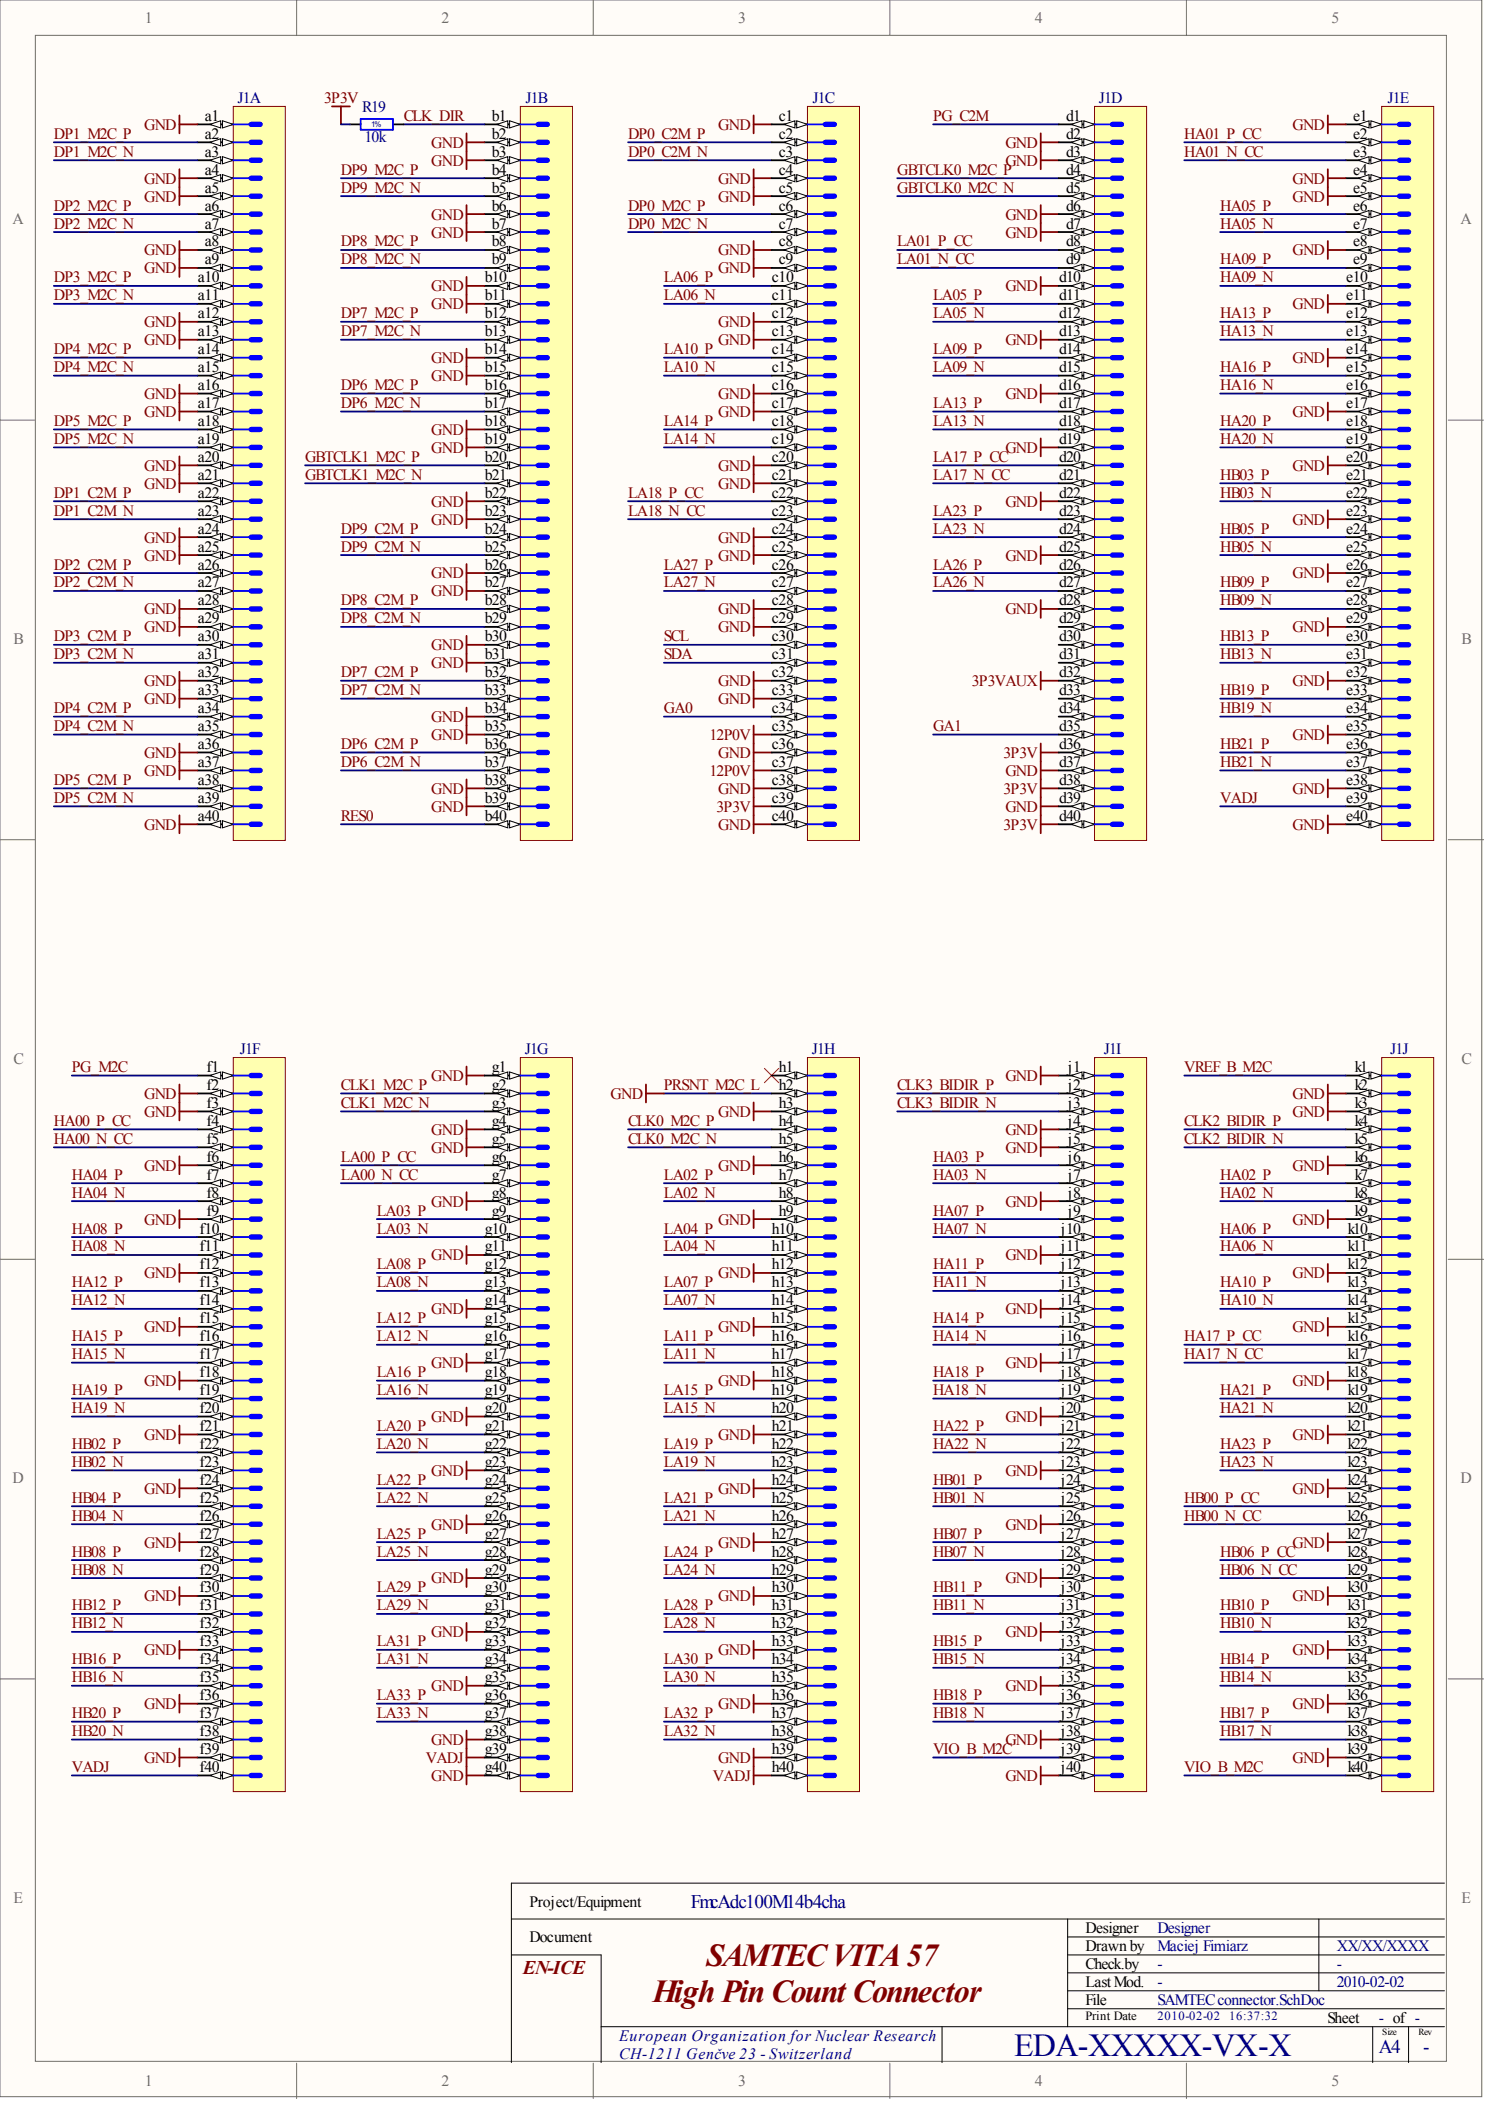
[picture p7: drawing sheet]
<svg xmlns="http://www.w3.org/2000/svg" width="210mm" height="297mm" viewBox="0 0 210 297" stroke-linecap="round" stroke-linejoin="round" font-family="sans-serif">
<defs><g id="words">
<g font-size="4.5" fill="#800000">
<text x="99.7" y="277.4">SAMTECVITA57</text>
<text x="92.1" y="282.5">High Pin Count Connector</text>
</g>
<text font-size="4.5" fill="#000080" x="143.1" y="290.1">EDA-XXXXX-VX-X</text>
<g font-size="2.7" fill="#000080">
<text x="97.5" y="269.2">FmcAdc100M14b4cha</text>
<text x="194.5" y="289.7">A4</text>
<text x="200.8" y="289.7">-</text>
</g>
<text font-size="2.7" fill="#800000" x="73.8" y="278.6">EN-ICE</text>
<g font-size="2.2" fill="#716f64">
<text x="20.5" y="3.3">1</text>
<text x="62.3" y="3.3">2</text>
<text x="104.1" y="3.3">3</text>
<text x="146" y="3.3">4</text>
<text x="187.8" y="3.3">5</text>
<text x="1.8" y="31.7">A</text>
<text x="206" y="31.7">A</text>
<text x="1.9" y="90.9">B</text>
<text x="206.2" y="90.9">B</text>
<text x="1.9" y="150.1">C</text>
<text x="206.2" y="150.1">C</text>
<text x="1.8" y="209.3">D</text>
<text x="206" y="209.3">D</text>
<text x="1.9" y="268.5">E</text>
<text x="206.2" y="268.5">E</text>
<text x="20.5" y="294.4">1</text>
<text x="62.3" y="294.4">2</text>
<text x="104.1" y="294.4">3</text>
<text x="146" y="294.4">4</text>
<text x="187.8" y="294.4">5</text>
</g>
<g font-size="2.2">
<text x="28.9" y="17.1">a1</text>
<text x="69.4" y="17.1">b1</text>
<text x="109.9" y="17.1">c1</text>
<text x="150.4" y="17.1">d1</text>
<text x="190.9" y="17.1">e1</text>
<text x="28.9" y="19.6">a2</text>
<text x="28.9" y="22.1">a3</text>
<text x="69.4" y="19.6">b2</text>
<text x="69.4" y="22.1">b3</text>
<text x="109.9" y="19.6">c2</text>
<text x="109.9" y="22.1">c3</text>
<text x="150.4" y="19.6">d2</text>
<text x="150.4" y="22.1">d3</text>
<text x="190.9" y="19.6">e2</text>
<text x="190.9" y="22.1">e3</text>
<text x="28.9" y="24.7">a4</text>
<text x="28.9" y="27.2">a5</text>
<text x="28.9" y="29.7">a6</text>
<text x="69.4" y="24.7">b4</text>
<text x="69.4" y="27.2">b5</text>
<text x="69.4" y="29.7">b6</text>
<text x="109.9" y="24.7">c4</text>
<text x="109.9" y="27.2">c5</text>
<text x="109.9" y="29.7">c6</text>
<text x="150.4" y="24.7">d4</text>
<text x="150.4" y="27.2">d5</text>
<text x="150.4" y="29.7">d6</text>
<text x="190.9" y="24.7">e4</text>
<text x="190.9" y="27.2">e5</text>
<text x="190.9" y="29.7">e6</text>
<text x="28.9" y="32.2">a7</text>
<text x="28.9" y="34.8">a8</text>
<text x="69.4" y="32.2">b7</text>
<text x="69.4" y="34.8">b8</text>
<text x="109.9" y="32.2">c7</text>
<text x="109.9" y="34.8">c8</text>
<text x="150.4" y="32.2">d7</text>
<text x="150.4" y="34.8">d8</text>
<text x="190.9" y="32.2">e7</text>
<text x="190.9" y="34.8">e8</text>
<text x="27.9" y="39.8">a10</text>
<text x="28.9" y="37.3">a9</text>
<text x="68.4" y="39.8">b10</text>
<text x="69.4" y="37.3">b9</text>
<text x="108.9" y="39.8">c10</text>
<text x="109.9" y="37.3">c9</text>
<text x="149.4" y="39.8">d10</text>
<text x="150.4" y="37.3">d9</text>
<text x="189.9" y="39.8">e10</text>
<text x="190.9" y="37.3">e9</text>
<text x="27.9" y="42.4">a11</text>
<text x="27.9" y="44.9">a12</text>
<text x="27.9" y="47.4">a13</text>
<text x="68.4" y="42.4">b11</text>
<text x="68.4" y="44.9">b12</text>
<text x="68.4" y="47.4">b13</text>
<text x="108.9" y="42.4">c11</text>
<text x="108.9" y="44.9">c12</text>
<text x="108.9" y="47.4">c13</text>
<text x="149.4" y="42.4">d11</text>
<text x="149.4" y="44.9">d12</text>
<text x="149.4" y="47.4">d13</text>
<text x="189.9" y="42.4">e11</text>
<text x="189.9" y="44.9">e12</text>
<text x="189.9" y="47.4">e13</text>
<text x="27.9" y="50">a14</text>
<text x="27.9" y="52.5">a15</text>
<text x="68.4" y="50">b14</text>
<text x="68.4" y="52.5">b15</text>
<text x="108.9" y="50">c14</text>
<text x="108.9" y="52.5">c15</text>
<text x="149.4" y="50">d14</text>
<text x="149.4" y="52.5">d15</text>
<text x="189.9" y="50">e14</text>
<text x="189.9" y="52.5">e15</text>
<text x="27.9" y="55">a16</text>
<text x="27.9" y="57.6">a17</text>
<text x="68.4" y="55">b16</text>
<text x="68.4" y="57.6">b17</text>
<text x="108.9" y="55">c16</text>
<text x="108.9" y="57.6">c17</text>
<text x="149.4" y="55">d16</text>
<text x="149.4" y="57.6">d17</text>
<text x="189.9" y="55">e16</text>
<text x="189.9" y="57.6">e17</text>
<text x="27.9" y="60.1">a18</text>
<text x="27.9" y="62.6">a19</text>
<text x="27.9" y="65.2">a20</text>
<text x="68.4" y="60.1">b18</text>
<text x="68.4" y="62.6">b19</text>
<text x="68.4" y="65.2">b20</text>
<text x="108.9" y="60.1">c18</text>
<text x="108.9" y="62.6">c19</text>
<text x="108.9" y="65.2">c20</text>
<text x="149.4" y="60.1">d18</text>
<text x="149.4" y="62.6">d19</text>
<text x="149.4" y="65.2">d20</text>
<text x="189.9" y="60.1">e18</text>
<text x="189.9" y="62.6">e19</text>
<text x="189.9" y="65.2">e20</text>
<text x="27.9" y="67.7">a21</text>
<text x="27.9" y="70.2">a22</text>
<text x="68.4" y="67.7">b21</text>
<text x="68.4" y="70.2">b22</text>
<text x="108.9" y="67.7">c21</text>
<text x="108.9" y="70.2">c22</text>
<text x="149.4" y="67.7">d21</text>
<text x="149.4" y="70.2">d22</text>
<text x="189.9" y="67.7">e21</text>
<text x="189.9" y="70.2">e22</text>
<text x="27.9" y="72.8">a23</text>
<text x="27.9" y="75.3">a24</text>
<text x="27.9" y="77.8">a25</text>
<text x="68.4" y="72.8">b23</text>
<text x="68.4" y="75.3">b24</text>
<text x="68.4" y="77.8">b25</text>
<text x="108.9" y="72.8">c23</text>
<text x="108.9" y="75.3">c24</text>
<text x="108.9" y="77.8">c25</text>
<text x="149.4" y="72.8">d23</text>
<text x="149.4" y="75.3">d24</text>
<text x="149.4" y="77.8">d25</text>
<text x="189.9" y="72.8">e23</text>
<text x="189.9" y="75.3">e24</text>
<text x="189.9" y="77.8">e25</text>
<text x="27.9" y="80.4">a26</text>
<text x="27.9" y="82.9">a27</text>
<text x="68.4" y="80.4">b26</text>
<text x="68.4" y="82.9">b27</text>
<text x="108.9" y="80.4">c26</text>
<text x="108.9" y="82.9">c27</text>
<text x="149.4" y="80.4">d26</text>
<text x="149.4" y="82.9">d27</text>
<text x="189.9" y="80.4">e26</text>
<text x="189.9" y="82.9">e27</text>
<text x="27.9" y="85.4">a28</text>
<text x="27.9" y="88">a29</text>
<text x="68.4" y="85.4">b28</text>
<text x="68.4" y="88">b29</text>
<text x="108.9" y="85.4">c28</text>
<text x="108.9" y="88">c29</text>
<text x="149.4" y="85.4">d28</text>
<text x="149.4" y="88">d29</text>
<text x="189.9" y="85.4">e28</text>
<text x="189.9" y="88">e29</text>
<text x="27.9" y="90.5">a30</text>
<text x="27.9" y="93">a31</text>
<text x="27.9" y="95.6">a32</text>
<text x="68.4" y="90.5">b30</text>
<text x="68.4" y="93">b31</text>
<text x="68.4" y="95.6">b32</text>
<text x="108.9" y="90.5">c30</text>
<text x="108.9" y="93">c31</text>
<text x="108.9" y="95.6">c32</text>
<text x="149.4" y="90.5">d30</text>
<text x="149.4" y="93">d31</text>
<text x="149.4" y="95.6">d32</text>
<text x="189.9" y="90.5">e30</text>
<text x="189.9" y="93">e31</text>
<text x="189.9" y="95.6">e32</text>
<text x="27.9" y="98.1">a33</text>
<text x="27.9" y="100.6">a34</text>
<text x="68.4" y="98.1">b33</text>
<text x="68.4" y="100.6">b34</text>
<text x="108.9" y="98.1">c33</text>
<text x="108.9" y="100.6">c34</text>
<text x="149.4" y="98.1">d33</text>
<text x="149.4" y="100.6">d34</text>
<text x="189.9" y="98.1">e33</text>
<text x="189.9" y="100.6">e34</text>
<text x="27.9" y="103.2">a35</text>
<text x="27.9" y="105.7">a36</text>
<text x="68.4" y="103.2">b35</text>
<text x="68.4" y="105.7">b36</text>
<text x="108.9" y="103.2">c35</text>
<text x="108.9" y="105.7">c36</text>
<text x="149.4" y="103.2">d35</text>
<text x="149.4" y="105.7">d36</text>
<text x="189.9" y="103.2">e35</text>
<text x="189.9" y="105.7">e36</text>
<text x="27.9" y="108.2">a37</text>
<text x="27.9" y="110.8">a38</text>
<text x="27.9" y="113.3">a39</text>
<text x="68.4" y="108.2">b37</text>
<text x="68.4" y="110.8">b38</text>
<text x="68.4" y="113.3">b39</text>
<text x="108.9" y="108.2">c37</text>
<text x="108.9" y="110.8">c38</text>
<text x="108.9" y="113.3">c39</text>
<text x="149.4" y="108.2">d37</text>
<text x="149.4" y="110.8">d38</text>
<text x="149.4" y="113.3">d39</text>
<text x="189.9" y="108.2">e37</text>
<text x="189.9" y="110.8">e38</text>
<text x="189.9" y="113.3">e39</text>
<text x="27.9" y="115.8">a40</text>
<text x="68.4" y="115.8">b40</text>
<text x="108.9" y="115.8">c40</text>
<text x="149.4" y="115.8">d40</text>
<text x="189.9" y="115.8">e40</text>
<text x="29.1" y="151.3">f1</text>
<text x="29.1" y="153.8">f2</text>
<text x="69.4" y="151.3">g1</text>
<text x="69.4" y="153.8">g2</text>
<text x="109.9" y="151.3">h1</text>
<text x="109.9" y="153.8">h2</text>
<text x="150.6" y="151.3">j1</text>
<text x="150.6" y="153.8">j2</text>
<text x="191.1" y="151.3">k1</text>
<text x="191.1" y="153.8">k2</text>
<text x="29.1" y="156.3">f3</text>
<text x="29.1" y="161.4">f5</text>
<text x="29.1" y="158.9">f4</text>
<text x="69.4" y="156.3">g3</text>
<text x="69.4" y="158.9">g4</text>
<text x="69.4" y="161.4">g5</text>
<text x="109.9" y="156.3">h3</text>
<text x="109.9" y="158.9">h4</text>
<text x="109.9" y="161.4">h5</text>
<text x="150.6" y="156.3">j3</text>
<text x="150.6" y="158.9">j4</text>
<text x="150.6" y="161.4">j5</text>
<text x="191.1" y="156.3">k3</text>
<text x="191.1" y="158.9">k4</text>
<text x="191.1" y="161.4">k5</text>
<text x="29.1" y="166.5">f7</text>
<text x="29.1" y="163.9">f6</text>
<text x="69.4" y="163.9">g6</text>
<text x="69.4" y="166.5">g7</text>
<text x="109.9" y="163.9">h6</text>
<text x="109.9" y="166.5">h7</text>
<text x="150.6" y="163.9">j6</text>
<text x="150.6" y="166.5">j7</text>
<text x="191.1" y="163.9">k6</text>
<text x="191.1" y="166.5">k7</text>
<text x="29.1" y="171.5">f9</text>
<text x="29.1" y="169">f8</text>
<text x="69.4" y="169">g8</text>
<text x="69.4" y="171.5">g9</text>
<text x="109.9" y="169">h8</text>
<text x="109.9" y="171.5">h9</text>
<text x="150.6" y="169">j8</text>
<text x="150.6" y="171.5">j9</text>
<text x="191.1" y="169">k8</text>
<text x="191.1" y="171.5">k9</text>
<text x="28.1" y="176.6">f11</text>
<text x="28.1" y="174.1">f10</text>
<text x="28.1" y="179.1">f12</text>
<text x="68.4" y="174.1">g10</text>
<text x="68.4" y="176.6">g11</text>
<text x="68.4" y="179.1">g12</text>
<text x="108.9" y="174.1">h10</text>
<text x="108.9" y="176.6">h11</text>
<text x="108.9" y="179.1">h12</text>
<text x="149.6" y="174.1">j10</text>
<text x="149.6" y="176.6">j11</text>
<text x="149.6" y="179.1">j12</text>
<text x="190.1" y="174.1">k10</text>
<text x="190.1" y="176.6">k11</text>
<text x="190.1" y="179.1">k12</text>
<text x="28.1" y="181.7">f13</text>
<text x="28.1" y="184.2">f14</text>
<text x="68.4" y="181.7">g13</text>
<text x="68.4" y="184.2">g14</text>
<text x="108.9" y="181.7">h13</text>
<text x="108.9" y="184.2">h14</text>
<text x="149.6" y="181.7">j13</text>
<text x="149.6" y="184.2">j14</text>
<text x="190.1" y="181.7">k13</text>
<text x="190.1" y="184.2">k14</text>
<text x="28.1" y="186.7">f15</text>
<text x="28.1" y="191.8">f17</text>
<text x="28.1" y="189.3">f16</text>
<text x="68.4" y="186.7">g15</text>
<text x="68.4" y="189.3">g16</text>
<text x="68.4" y="191.8">g17</text>
<text x="108.9" y="186.7">h15</text>
<text x="108.9" y="189.3">h16</text>
<text x="108.9" y="191.8">h17</text>
<text x="149.6" y="186.7">j15</text>
<text x="149.6" y="189.3">j16</text>
<text x="149.6" y="191.8">j17</text>
<text x="190.1" y="186.7">k15</text>
<text x="190.1" y="189.3">k16</text>
<text x="190.1" y="191.8">k17</text>
<text x="28.1" y="196.9">f19</text>
<text x="28.1" y="194.3">f18</text>
<text x="68.4" y="194.3">g18</text>
<text x="68.4" y="196.9">g19</text>
<text x="108.9" y="194.3">h18</text>
<text x="108.9" y="196.9">h19</text>
<text x="149.6" y="194.3">j18</text>
<text x="149.6" y="196.9">j19</text>
<text x="190.1" y="194.3">k18</text>
<text x="190.1" y="196.9">k19</text>
<text x="28.1" y="201.9">f21</text>
<text x="28.1" y="199.4">f20</text>
<text x="68.4" y="199.4">g20</text>
<text x="68.4" y="201.9">g21</text>
<text x="108.9" y="199.4">h20</text>
<text x="108.9" y="201.9">h21</text>
<text x="149.6" y="199.4">j20</text>
<text x="149.6" y="201.9">j21</text>
<text x="190.1" y="199.4">k20</text>
<text x="190.1" y="201.9">k21</text>
<text x="28.1" y="207">f23</text>
<text x="28.1" y="204.5">f22</text>
<text x="28.1" y="209.5">f24</text>
<text x="68.4" y="204.5">g22</text>
<text x="68.4" y="207">g23</text>
<text x="68.4" y="209.5">g24</text>
<text x="108.9" y="204.5">h22</text>
<text x="108.9" y="207">h23</text>
<text x="108.9" y="209.5">h24</text>
<text x="149.6" y="204.5">j22</text>
<text x="149.6" y="207">j23</text>
<text x="149.6" y="209.5">j24</text>
<text x="190.1" y="204.5">k22</text>
<text x="190.1" y="207">k23</text>
<text x="190.1" y="209.5">k24</text>
<text x="28.1" y="212.1">f25</text>
<text x="28.1" y="214.6">f26</text>
<text x="68.4" y="212.1">g25</text>
<text x="68.4" y="214.6">g26</text>
<text x="108.9" y="212.1">h25</text>
<text x="108.9" y="214.6">h26</text>
<text x="149.6" y="212.1">j25</text>
<text x="149.6" y="214.6">j26</text>
<text x="190.1" y="212.1">k25</text>
<text x="190.1" y="214.6">k26</text>
<text x="28.1" y="217.1">f27</text>
<text x="28.1" y="219.7">f28</text>
<text x="68.4" y="217.1">g27</text>
<text x="68.4" y="219.7">g28</text>
<text x="108.9" y="217.1">h27</text>
<text x="108.9" y="219.7">h28</text>
<text x="149.6" y="217.1">j27</text>
<text x="149.6" y="219.7">j28</text>
<text x="190.1" y="217.1">k27</text>
<text x="190.1" y="219.7">k28</text>
<text x="28.1" y="222.2">f29</text>
<text x="28.1" y="227.2">f31</text>
<text x="28.1" y="224.7">f30</text>
<text x="68.4" y="222.2">g29</text>
<text x="68.4" y="224.7">g30</text>
<text x="68.4" y="227.2">g31</text>
<text x="108.9" y="222.2">h29</text>
<text x="108.9" y="224.7">h30</text>
<text x="108.9" y="227.2">h31</text>
<text x="149.6" y="222.2">j29</text>
<text x="149.6" y="224.7">j30</text>
<text x="149.6" y="227.2">j31</text>
<text x="190.1" y="222.2">k29</text>
<text x="190.1" y="224.7">k30</text>
<text x="190.1" y="227.2">k31</text>
<text x="28.1" y="232.3">f33</text>
<text x="28.1" y="229.8">f32</text>
<text x="68.4" y="229.8">g32</text>
<text x="68.4" y="232.3">g33</text>
<text x="108.9" y="229.8">h32</text>
<text x="108.9" y="232.3">h33</text>
<text x="149.6" y="229.8">j32</text>
<text x="149.6" y="232.3">j33</text>
<text x="190.1" y="229.8">k32</text>
<text x="190.1" y="232.3">k33</text>
<text x="28.1" y="237.4">f35</text>
<text x="28.1" y="234.8">f34</text>
<text x="28.1" y="239.9">f36</text>
<text x="68.4" y="234.8">g34</text>
<text x="68.4" y="237.4">g35</text>
<text x="68.4" y="239.9">g36</text>
<text x="108.9" y="234.8">h34</text>
<text x="108.9" y="237.4">h35</text>
<text x="108.9" y="239.9">h36</text>
<text x="149.6" y="234.8">j34</text>
<text x="149.6" y="237.4">j35</text>
<text x="149.6" y="239.9">j36</text>
<text x="190.1" y="234.8">k34</text>
<text x="190.1" y="237.4">k35</text>
<text x="190.1" y="239.9">k36</text>
<text x="28.1" y="242.4">f37</text>
<text x="28.1" y="245">f38</text>
<text x="68.4" y="242.4">g37</text>
<text x="68.4" y="245">g38</text>
<text x="108.9" y="242.4">h37</text>
<text x="108.9" y="245">h38</text>
<text x="149.6" y="242.4">j37</text>
<text x="149.6" y="245">j38</text>
<text x="190.1" y="242.4">k37</text>
<text x="190.1" y="245">k38</text>
<text x="28.1" y="247.5">f39</text>
<text x="28.1" y="250">f40</text>
<text x="68.4" y="247.5">g39</text>
<text x="68.4" y="250">g40</text>
<text x="108.9" y="247.5">h39</text>
<text x="108.9" y="250">h40</text>
<text x="149.6" y="247.5">j39</text>
<text x="149.6" y="250">j40</text>
<text x="190.1" y="247.5">k39</text>
<text x="190.1" y="250">k40</text>
<text x="74.7" y="269">Project/Equipment</text>
<text x="74.7" y="274.1">Document</text>
<text x="153.1" y="272.8">Designer</text>
<text x="153.1" y="275.4">Drawn by</text>
<text x="153.1" y="277.9">Check.by</text>
<text x="153.1" y="280.4">LastMod.</text>
<text x="153.1" y="283">File</text>
<text x="187.3" y="285.5">Sheet</text>
</g>
<g font-size="2.2" fill="#000080">
<text x="33.5" y="14.5">J1A</text>
<text x="51.1" y="15.8">R19</text>
<text x="74.1" y="14.5">J1B</text>
<text x="114.6" y="14.5">J1C</text>
<text x="155" y="14.5">J1D</text>
<text x="195.7" y="14.5">J1E</text>
<text x="51.4" y="20.1">10k</text>
<text x="33.8" y="148.7">J1F</text>
<text x="74" y="148.7">J1G</text>
<text x="114.5" y="148.7">J1H</text>
<text x="155.7" y="148.7">J1I</text>
<text x="196.1" y="148.7">J1J</text>
<text x="163.3" y="272.8">Designer</text>
<text x="163.3" y="275.4">Maciej Fimiarz</text>
<text x="188.6" y="275.4">XX/XX/XXXX</text>
<text x="163.3" y="277.9">-</text>
<text x="163.3" y="280.4">-</text>
<text x="188.6" y="277.9">-</text>
<text x="188.6" y="280.4">2010-02-02</text>
<text x="163.3" y="283">SAMTECconnector.SchDoc</text>
<text x="194.5" y="285.5">- of -</text>
<text x="87.3" y="288">European Organization for Nuclear Research</text>
<text x="87.3" y="290.6">CH-1211 Genčve 23 - Switzerland</text>
</g>
<g font-size="2.2" fill="#800000">
<text x="45.7" y="14.5">3P3V</text>
<text x="57" y="17.1">CLK_DIR</text>
<text x="131.6" y="17.1">PG_C2M</text>
<text x="7.6" y="19.6">DP1_M2C_P</text>
<text x="7.6" y="22.1">DP1_M2C_N</text>
<text x="20.3" y="18.3">GND</text>
<text x="60.8" y="20.9">GND</text>
<text x="60.8" y="23.4">GND</text>
<text x="88.6" y="19.6">DP0_C2M_P</text>
<text x="88.6" y="22.1">DP0_C2M_N</text>
<text x="101.3" y="18.3">GND</text>
<text x="141.8" y="23.4">GND</text>
<text x="141.8" y="20.9">GND</text>
<text x="167.1" y="19.6">HA01_P_CC</text>
<text x="167.1" y="22.1">HA01_N_CC</text>
<text x="182.3" y="18.3">GND</text>
<text x="7.6" y="29.7">DP2_M2C_P</text>
<text x="20.3" y="25.9">GND</text>
<text x="20.3" y="28.4">GND</text>
<text x="48.1" y="24.7">DP9_M2C_P</text>
<text x="48.1" y="27.2">DP9_M2C_N</text>
<text x="88.6" y="29.7">DP0_M2C_P</text>
<text x="101.3" y="25.9">GND</text>
<text x="101.3" y="28.4">GND</text>
<text x="126.6" y="24.7">GBTCLK0_M2C_P</text>
<text x="126.6" y="27.2">GBTCLK0_M2C_N</text>
<text x="172.1" y="29.7">HA05_P</text>
<text x="182.3" y="25.9">GND</text>
<text x="182.3" y="28.4">GND</text>
<text x="7.6" y="32.2">DP2_M2C_N</text>
<text x="48.1" y="34.8">DP8_M2C_P</text>
<text x="60.8" y="31">GND</text>
<text x="60.8" y="33.5">GND</text>
<text x="88.6" y="32.2">DP0_M2C_N</text>
<text x="126.6" y="34.8">LA01_P_CC</text>
<text x="141.8" y="33.5">GND</text>
<text x="141.8" y="31">GND</text>
<text x="172.1" y="32.2">HA05_N</text>
<text x="7.6" y="39.8">DP3_M2C_P</text>
<text x="20.3" y="36">GND</text>
<text x="20.3" y="38.6">GND</text>
<text x="48.1" y="37.3">DP8_M2C_N</text>
<text x="60.8" y="41.1">GND</text>
<text x="93.7" y="39.8">LA06_P</text>
<text x="101.3" y="36">GND</text>
<text x="101.3" y="38.6">GND</text>
<text x="126.6" y="37.3">LA01_N_CC</text>
<text x="141.8" y="41.1">GND</text>
<text x="172.1" y="37.3">HA09_P</text>
<text x="172.1" y="39.8">HA09_N</text>
<text x="182.3" y="36">GND</text>
<text x="7.6" y="42.4">DP3_M2C_N</text>
<text x="20.3" y="46.2">GND</text>
<text x="48.1" y="44.9">DP7_M2C_P</text>
<text x="48.1" y="47.4">DP7_M2C_N</text>
<text x="60.8" y="43.6">GND</text>
<text x="93.7" y="42.4">LA06_N</text>
<text x="101.3" y="46.2">GND</text>
<text x="131.6" y="42.4">LA05_P</text>
<text x="131.6" y="44.9">LA05_N</text>
<text x="172.1" y="44.9">HA13_P</text>
<text x="172.1" y="47.4">HA13_N</text>
<text x="182.3" y="43.6">GND</text>
<text x="7.6" y="50">DP4_M2C_P</text>
<text x="7.6" y="52.5">DP4_M2C_N</text>
<text x="20.3" y="48.7">GND</text>
<text x="60.8" y="51.2">GND</text>
<text x="60.8" y="53.8">GND</text>
<text x="93.7" y="50">LA10_P</text>
<text x="93.7" y="52.5">LA10_N</text>
<text x="101.3" y="48.7">GND</text>
<text x="131.6" y="50">LA09_P</text>
<text x="131.6" y="52.5">LA09_N</text>
<text x="141.8" y="48.7">GND</text>
<text x="172.1" y="52.5">HA16_P</text>
<text x="182.3" y="51.2">GND</text>
<text x="20.3" y="56.3">GND</text>
<text x="20.3" y="58.8">GND</text>
<text x="48.1" y="55">DP6_M2C_P</text>
<text x="48.1" y="57.6">DP6_M2C_N</text>
<text x="101.3" y="56.3">GND</text>
<text x="101.3" y="58.8">GND</text>
<text x="131.6" y="57.6">LA13_P</text>
<text x="141.8" y="56.3">GND</text>
<text x="172.1" y="55">HA16_N</text>
<text x="182.3" y="58.8">GND</text>
<text x="7.6" y="60.1">DP5_M2C_P</text>
<text x="7.6" y="62.6">DP5_M2C_N</text>
<text x="43" y="65.2">GBTCLK1_M2C_P</text>
<text x="60.8" y="61.4">GND</text>
<text x="60.8" y="63.9">GND</text>
<text x="93.7" y="60.1">LA14_P</text>
<text x="93.7" y="62.6">LA14_N</text>
<text x="131.6" y="60.1">LA13_N</text>
<text x="131.6" y="65.2">LA17_P_CC</text>
<text x="141.8" y="63.9">GND</text>
<text x="172.1" y="60.1">HA20_P</text>
<text x="172.1" y="62.6">HA20_N</text>
<text x="7.6" y="70.2">DP1_C2M_P</text>
<text x="20.3" y="66.4">GND</text>
<text x="20.3" y="69">GND</text>
<text x="43" y="67.7">GBTCLK1_M2C_N</text>
<text x="60.8" y="71.5">GND</text>
<text x="88.6" y="70.2">LA18_P_CC</text>
<text x="101.3" y="66.4">GND</text>
<text x="101.3" y="69">GND</text>
<text x="131.6" y="67.7">LA17_N_CC</text>
<text x="141.8" y="71.5">GND</text>
<text x="172.1" y="67.7">HB03_P</text>
<text x="172.1" y="70.2">HB03_N</text>
<text x="182.3" y="66.4">GND</text>
<text x="7.6" y="72.8">DP1_C2M_N</text>
<text x="20.3" y="76.6">GND</text>
<text x="48.1" y="75.3">DP9_C2M_P</text>
<text x="48.1" y="77.8">DP9_C2M_N</text>
<text x="60.8" y="74">GND</text>
<text x="88.6" y="72.8">LA18_N_CC</text>
<text x="101.3" y="76.6">GND</text>
<text x="131.6" y="72.8">LA23_P</text>
<text x="131.6" y="75.3">LA23_N</text>
<text x="172.1" y="75.3">HB05_P</text>
<text x="172.1" y="77.8">HB05_N</text>
<text x="182.3" y="74">GND</text>
<text x="7.6" y="80.4">DP2_C2M_P</text>
<text x="7.6" y="82.9">DP2_C2M_N</text>
<text x="20.3" y="79.1">GND</text>
<text x="60.8" y="81.6">GND</text>
<text x="93.7" y="80.4">LA27_P</text>
<text x="93.7" y="82.9">LA27_N</text>
<text x="101.3" y="79.1">GND</text>
<text x="131.6" y="80.4">LA26_P</text>
<text x="131.6" y="82.9">LA26_N</text>
<text x="141.8" y="79.1">GND</text>
<text x="172.1" y="82.9">HB09_P</text>
<text x="182.3" y="81.6">GND</text>
<text x="20.3" y="86.7">GND</text>
<text x="20.3" y="89.2">GND</text>
<text x="48.1" y="85.4">DP8_C2M_P</text>
<text x="48.1" y="88">DP8_C2M_N</text>
<text x="60.8" y="84.2">GND</text>
<text x="101.3" y="86.7">GND</text>
<text x="101.3" y="89.2">GND</text>
<text x="141.8" y="86.7">GND</text>
<text x="172.1" y="85.4">HB09_N</text>
<text x="182.3" y="89.2">GND</text>
<text x="7.6" y="90.5">DP3_C2M_P</text>
<text x="7.6" y="93">DP3_C2M_N</text>
<text x="48.1" y="95.6">DP7_C2M_P</text>
<text x="60.8" y="91.8">GND</text>
<text x="60.8" y="94.3">GND</text>
<text x="93.7" y="90.5">SCL</text>
<text x="93.7" y="93">SDA</text>
<text x="172.1" y="90.5">HB13_P</text>
<text x="172.1" y="93">HB13_N</text>
<text x="7.6" y="100.6">DP4_C2M_P</text>
<text x="20.3" y="96.8">GND</text>
<text x="20.3" y="99.4">GND</text>
<text x="48.1" y="98.1">DP7_C2M_N</text>
<text x="60.8" y="101.9">GND</text>
<text x="93.7" y="100.6">GA0</text>
<text x="101.3" y="96.8">GND</text>
<text x="101.3" y="99.4">GND</text>
<text x="137.1" y="96.8">3P3VAUX</text>
<text x="172.1" y="98.1">HB19_P</text>
<text x="172.1" y="100.6">HB19_N</text>
<text x="182.3" y="96.8">GND</text>
<text x="7.6" y="103.2">DP4_C2M_N</text>
<text x="20.3" y="107">GND</text>
<text x="48.1" y="105.7">DP6_C2M_P</text>
<text x="60.8" y="104.4">GND</text>
<text x="100.1" y="104.4">12P0V</text>
<text x="101.3" y="107">GND</text>
<text x="131.6" y="103.2">GA1</text>
<text x="141.6" y="107">3P3V</text>
<text x="172.1" y="105.7">HB21_P</text>
<text x="182.3" y="104.4">GND</text>
<text x="7.6" y="110.8">DP5_C2M_P</text>
<text x="7.6" y="113.3">DP5_C2M_N</text>
<text x="20.3" y="109.5">GND</text>
<text x="48.1" y="108.2">DP6_C2M_N</text>
<text x="60.8" y="112">GND</text>
<text x="100.1" y="109.5">12P0V</text>
<text x="101.3" y="112">GND</text>
<text x="141.6" y="112">3P3V</text>
<text x="141.8" y="109.5">GND</text>
<text x="172.1" y="108.2">HB21_N</text>
<text x="172.1" y="113.3">VADJ</text>
<text x="182.3" y="112">GND</text>
<text x="20.3" y="117.1">GND</text>
<text x="48.1" y="115.8">RES0</text>
<text x="60.8" y="114.6">GND</text>
<text x="101.1" y="114.6">3P3V</text>
<text x="101.3" y="117.1">GND</text>
<text x="141.6" y="117.1">3P3V</text>
<text x="141.8" y="114.6">GND</text>
<text x="182.3" y="117.1">GND</text>
<text x="10.1" y="151.3">PG_M2C</text>
<text x="20.3" y="155.1">GND</text>
<text x="48.1" y="153.8">CLK1_M2C_P</text>
<text x="60.8" y="152.5">GND</text>
<text x="86.1" y="155.1">GND</text>
<text x="93.7" y="153.8">PRSNT_M2C_L</text>
<text x="126.6" y="153.8">CLK3_BIDIR_P</text>
<text x="141.8" y="152.5">GND</text>
<text x="167.1" y="151.3">VREF_B_M2C</text>
<text x="182.3" y="155.1">GND</text>
<text x="7.6" y="158.9">HA00_P_CC</text>
<text x="7.6" y="161.4">HA00_N_CC</text>
<text x="20.3" y="157.6">GND</text>
<text x="48.1" y="156.3">CLK1_M2C_N</text>
<text x="60.8" y="160.1">GND</text>
<text x="88.6" y="158.9">CLK0_M2C_P</text>
<text x="88.6" y="161.4">CLK0_M2C_N</text>
<text x="101.3" y="157.6">GND</text>
<text x="126.6" y="156.3">CLK3_BIDIR_N</text>
<text x="141.8" y="160.1">GND</text>
<text x="167.1" y="158.9">CLK2_BIDIR_P</text>
<text x="167.1" y="161.4">CLK2_BIDIR_N</text>
<text x="182.3" y="157.6">GND</text>
<text x="10.1" y="166.5">HA04_P</text>
<text x="20.3" y="165.2">GND</text>
<text x="48.1" y="163.9">LA00_P_CC</text>
<text x="48.1" y="166.5">LA00_N_CC</text>
<text x="60.8" y="162.7">GND</text>
<text x="93.7" y="166.5">LA02_P</text>
<text x="101.3" y="165.2">GND</text>
<text x="131.6" y="163.9">HA03_P</text>
<text x="131.6" y="166.5">HA03_N</text>
<text x="141.8" y="162.7">GND</text>
<text x="172.1" y="166.5">HA02_P</text>
<text x="182.3" y="165.2">GND</text>
<text x="10.1" y="169">HA04_N</text>
<text x="20.3" y="172.8">GND</text>
<text x="53.2" y="171.5">LA03_P</text>
<text x="60.8" y="170.3">GND</text>
<text x="93.7" y="169">LA02_N</text>
<text x="101.3" y="172.8">GND</text>
<text x="131.6" y="171.5">HA07_P</text>
<text x="141.8" y="170.3">GND</text>
<text x="172.1" y="169">HA02_N</text>
<text x="182.3" y="172.8">GND</text>
<text x="10.1" y="174.1">HA08_P</text>
<text x="10.1" y="176.6">HA08_N</text>
<text x="53.2" y="174.1">LA03_N</text>
<text x="53.2" y="179.1">LA08_P</text>
<text x="60.8" y="177.9">GND</text>
<text x="93.7" y="174.1">LA04_P</text>
<text x="93.7" y="176.6">LA04_N</text>
<text x="131.6" y="174.1">HA07_N</text>
<text x="131.6" y="179.1">HA11_P</text>
<text x="141.8" y="177.9">GND</text>
<text x="172.1" y="174.1">HA06_P</text>
<text x="172.1" y="176.6">HA06_N</text>
<text x="10.1" y="181.7">HA12_P</text>
<text x="10.1" y="184.2">HA12_N</text>
<text x="20.3" y="180.4">GND</text>
<text x="53.2" y="181.7">LA08_N</text>
<text x="60.8" y="185.5">GND</text>
<text x="93.7" y="181.7">LA07_P</text>
<text x="93.7" y="184.2">LA07_N</text>
<text x="101.3" y="180.4">GND</text>
<text x="131.6" y="181.7">HA11_N</text>
<text x="141.8" y="185.5">GND</text>
<text x="172.1" y="181.7">HA10_P</text>
<text x="172.1" y="184.2">HA10_N</text>
<text x="182.3" y="180.4">GND</text>
<text x="10.1" y="189.3">HA15_P</text>
<text x="10.1" y="191.8">HA15_N</text>
<text x="20.3" y="188">GND</text>
<text x="53.2" y="186.7">LA12_P</text>
<text x="53.2" y="189.3">LA12_N</text>
<text x="93.7" y="189.3">LA11_P</text>
<text x="93.7" y="191.8">LA11_N</text>
<text x="101.3" y="188">GND</text>
<text x="131.6" y="186.7">HA14_P</text>
<text x="131.6" y="189.3">HA14_N</text>
<text x="167.1" y="189.3">HA17_P_CC</text>
<text x="167.1" y="191.8">HA17_N_CC</text>
<text x="182.3" y="188">GND</text>
<text x="10.1" y="196.9">HA19_P</text>
<text x="20.3" y="195.6">GND</text>
<text x="53.2" y="194.3">LA16_P</text>
<text x="53.2" y="196.9">LA16_N</text>
<text x="60.8" y="193.1">GND</text>
<text x="93.7" y="196.9">LA15_P</text>
<text x="101.3" y="195.6">GND</text>
<text x="131.6" y="194.3">HA18_P</text>
<text x="131.6" y="196.9">HA18_N</text>
<text x="141.8" y="193.1">GND</text>
<text x="172.1" y="196.9">HA21_P</text>
<text x="182.3" y="195.6">GND</text>
<text x="10.1" y="199.4">HA19_N</text>
<text x="20.3" y="203.2">GND</text>
<text x="53.2" y="201.9">LA20_P</text>
<text x="60.8" y="200.7">GND</text>
<text x="93.7" y="199.4">LA15_N</text>
<text x="101.3" y="203.2">GND</text>
<text x="131.6" y="201.9">HA22_P</text>
<text x="141.8" y="200.7">GND</text>
<text x="172.1" y="199.4">HA21_N</text>
<text x="182.3" y="203.2">GND</text>
<text x="10.1" y="204.5">HB02_P</text>
<text x="10.1" y="207">HB02_N</text>
<text x="53.2" y="204.5">LA20_N</text>
<text x="53.2" y="209.5">LA22_P</text>
<text x="60.8" y="208.3">GND</text>
<text x="93.7" y="204.5">LA19_P</text>
<text x="93.7" y="207">LA19_N</text>
<text x="131.6" y="204.5">HA22_N</text>
<text x="131.6" y="209.5">HB01_P</text>
<text x="141.8" y="208.3">GND</text>
<text x="172.1" y="204.5">HA23_P</text>
<text x="172.1" y="207">HA23_N</text>
<text x="10.1" y="212.1">HB04_P</text>
<text x="10.1" y="214.6">HB04_N</text>
<text x="20.3" y="210.8">GND</text>
<text x="53.2" y="212.1">LA22_N</text>
<text x="60.8" y="215.9">GND</text>
<text x="93.7" y="212.1">LA21_P</text>
<text x="93.7" y="214.6">LA21_N</text>
<text x="101.3" y="210.8">GND</text>
<text x="131.6" y="212.1">HB01_N</text>
<text x="141.8" y="215.9">GND</text>
<text x="167.1" y="212.1">HB00_P_CC</text>
<text x="167.1" y="214.6">HB00_N_CC</text>
<text x="182.3" y="210.8">GND</text>
<text x="10.1" y="219.7">HB08_P</text>
<text x="20.3" y="218.4">GND</text>
<text x="53.2" y="217.1">LA25_P</text>
<text x="53.2" y="219.7">LA25_N</text>
<text x="93.7" y="219.7">LA24_P</text>
<text x="101.3" y="218.4">GND</text>
<text x="131.6" y="217.1">HB07_P</text>
<text x="131.6" y="219.7">HB07_N</text>
<text x="172.1" y="219.7">HB06_P_CC</text>
<text x="182.3" y="218.4">GND</text>
<text x="10.1" y="222.2">HB08_N</text>
<text x="10.1" y="227.2">HB12_P</text>
<text x="20.3" y="226">GND</text>
<text x="53.2" y="224.7">LA29_P</text>
<text x="53.2" y="227.2">LA29_N</text>
<text x="60.8" y="223.4">GND</text>
<text x="93.7" y="222.2">LA24_N</text>
<text x="93.7" y="227.2">LA28_P</text>
<text x="101.3" y="226">GND</text>
<text x="131.6" y="224.7">HB11_P</text>
<text x="131.6" y="227.2">HB11_N</text>
<text x="141.8" y="223.4">GND</text>
<text x="172.1" y="222.2">HB06_N_CC</text>
<text x="172.1" y="227.2">HB10_P</text>
<text x="182.3" y="226">GND</text>
<text x="10.1" y="229.8">HB12_N</text>
<text x="20.3" y="233.6">GND</text>
<text x="53.2" y="232.3">LA31_P</text>
<text x="60.8" y="231">GND</text>
<text x="93.7" y="229.8">LA28_N</text>
<text x="101.3" y="233.6">GND</text>
<text x="131.6" y="232.3">HB15_P</text>
<text x="141.8" y="231">GND</text>
<text x="172.1" y="229.8">HB10_N</text>
<text x="182.3" y="233.6">GND</text>
<text x="10.1" y="234.8">HB16_P</text>
<text x="10.1" y="237.4">HB16_N</text>
<text x="53.2" y="234.8">LA31_N</text>
<text x="53.2" y="239.9">LA33_P</text>
<text x="60.8" y="238.6">GND</text>
<text x="93.7" y="234.8">LA30_P</text>
<text x="93.7" y="237.4">LA30_N</text>
<text x="131.6" y="234.8">HB15_N</text>
<text x="131.6" y="239.9">HB18_P</text>
<text x="141.8" y="238.6">GND</text>
<text x="172.1" y="234.8">HB14_P</text>
<text x="172.1" y="237.4">HB14_N</text>
<text x="10.1" y="242.4">HB20_P</text>
<text x="10.1" y="245">HB20_N</text>
<text x="20.3" y="241.2">GND</text>
<text x="53.2" y="242.4">LA33_N</text>
<text x="93.7" y="242.4">LA32_P</text>
<text x="93.7" y="245">LA32_N</text>
<text x="101.3" y="241.2">GND</text>
<text x="131.6" y="242.4">HB18_N</text>
<text x="172.1" y="242.4">HB17_P</text>
<text x="172.1" y="245">HB17_N</text>
<text x="182.3" y="241.2">GND</text>
<text x="10.1" y="250">VADJ</text>
<text x="20.3" y="248.8">GND</text>
<text x="60.1" y="248.8">VADJ</text>
<text x="60.8" y="246.2">GND</text>
<text x="60.8" y="251.3">GND</text>
<text x="100.6" y="251.3">VADJ</text>
<text x="101.3" y="248.8">GND</text>
<text x="131.6" y="247.5">VIO_B_M2C</text>
<text x="141.8" y="246.2">GND</text>
<text x="141.8" y="251.3">GND</text>
<text x="167.1" y="250">VIO_B_M2C</text>
<text x="182.3" y="248.8">GND</text>
</g>
<text font-size="1.8" x="153.1" y="285.1">Print Date</text>
<g font-size="1.8" fill="#000080">
<text x="163.3" y="285.1">2010-02-02</text>
<text x="173.4" y="285.1">16:37:32</text>
</g>
<g font-size="1.3">
<text x="195" y="287.2">Size</text>
<text x="200.1" y="287.2">Rev</text>
</g>
<text font-size="1.1" fill="#000080" x="52.3" y="18">1%</text>
</g></defs>
<g fill="#fffcf8" stroke="#716f64" stroke-width=".14">
<path d="M0 0h209v295.9h-209z"/>
<path d="M5 5h199v285.9h-199z"/>
</g>
<g fill="none" stroke="#716f64" stroke-width=".14">
<path d="M41.8 0v5M83.7 0v5M125.5 0v5M167.4 0v5M0 59.3h5M204.3 59.3h5M0 118.5h5M204.3 118.5h5M0 177.7h5M204.3 177.7h5M0 236.9h5M204.3 236.9h5"/>
<path d="M41.8 291.1v5M83.7 291.1v5M125.5 291.1v5M167.4 291.1v5"/>
</g>
<g fill="none" stroke="#000" stroke-width=".14">
<path d="M72.1 275.9h12.7v15.2M72.1 270.8h131.7M150.6 270.8v15.2M150.6 273.3h53.2M150.6 275.9h53.2M150.6 278.4h53.2M186 270.8v10.1M203.8 265.7h-131.7v25.4M84.8 286h119M132.9 286v5.1M150.6 280.9h53.2M150.6 283.5h53.2"/>
<path d="M193.6 286v5.1M198.7 286v5.1"/>
</g>
<path d="M27.8 20.1h5.1" fill="none" stroke="#000" stroke-width=".25"/>
<g fill="#fffcf8" stroke="#000" stroke-width=".14">
<path d="M31.4 19.6l1.5 .5-1.5 .5z"/>
<path d="M29.6 20.1l1.5-.5v1z"/>
</g>
<path d="M27.8 22.6h5.1" fill="none" stroke="#000" stroke-width=".25"/>
<g fill="#fffcf8" stroke="#000" stroke-width=".14">
<path d="M31.4 22.1l1.5 .5-1.5 .5z"/>
<path d="M29.6 22.6l1.5-.5v1z"/>
</g>
<path d="M27.8 25.1h5.1" fill="none" stroke="#000" stroke-width=".25"/>
<g fill="#fffcf8" stroke="#000" stroke-width=".14">
<path d="M31.4 24.6l1.5 .5-1.5 .6z"/>
<path d="M29.6 25.1l1.5-.5v1.1z"/>
</g>
<path d="M27.8 27.7h5.1" fill="none" stroke="#000" stroke-width=".25"/>
<g fill="#fffcf8" stroke="#000" stroke-width=".14">
<path d="M31.4 27.2l1.5 .5-1.5 .5z"/>
<path d="M29.6 27.7l1.5-.5v1z"/>
</g>
<path d="M27.8 30.2h5.1" fill="none" stroke="#000" stroke-width=".25"/>
<g fill="#fffcf8" stroke="#000" stroke-width=".14">
<path d="M31.4 29.7l1.5 .5-1.5 .5z"/>
<path d="M29.6 30.2l1.5-.5v1z"/>
</g>
<path d="M27.8 32.7h5.1" fill="none" stroke="#000" stroke-width=".25"/>
<g fill="#fffcf8" stroke="#000" stroke-width=".14">
<path d="M31.4 32.2l1.5 .5-1.5 .6z"/>
<path d="M29.6 32.7l1.5-.5v1.1z"/>
</g>
<path d="M27.8 35.3h5.1" fill="none" stroke="#000" stroke-width=".25"/>
<g fill="#fffcf8" stroke="#000" stroke-width=".14">
<path d="M31.4 34.8l1.5 .5-1.5 .5z"/>
<path d="M29.6 35.3l1.5-.5v1z"/>
</g>
<path d="M27.8 37.8h5.1" fill="none" stroke="#000" stroke-width=".25"/>
<g fill="#fffcf8" stroke="#000" stroke-width=".14">
<path d="M31.4 37.3l1.5 .5-1.5 .5z"/>
<path d="M29.6 37.8l1.5-.5v1z"/>
</g>
<path d="M27.8 40.3h5.1" fill="none" stroke="#000" stroke-width=".25"/>
<g fill="#fffcf8" stroke="#000" stroke-width=".14">
<path d="M31.4 39.8l1.5 .5-1.5 .5z"/>
<path d="M29.6 40.3l1.5-.5v1z"/>
</g>
<path d="M27.8 42.9h5.1" fill="none" stroke="#000" stroke-width=".25"/>
<g fill="#fffcf8" stroke="#000" stroke-width=".14">
<path d="M31.4 42.4l1.5 .5-1.5 .5z"/>
<path d="M29.6 42.9l1.5-.5v1z"/>
</g>
<path d="M27.8 45.4h5.1" fill="none" stroke="#000" stroke-width=".25"/>
<g fill="#fffcf8" stroke="#000" stroke-width=".14">
<path d="M31.4 44.9l1.5 .5-1.5 .5z"/>
<path d="M29.6 45.4l1.5-.5v1z"/>
</g>
<path d="M27.8 47.9h5.1" fill="none" stroke="#000" stroke-width=".25"/>
<g fill="#fffcf8" stroke="#000" stroke-width=".14">
<path d="M31.4 47.4l1.5 .5-1.5 .5z"/>
<path d="M29.6 47.9l1.5-.5v1z"/>
</g>
<path d="M27.8 50.5h5.1" fill="none" stroke="#000" stroke-width=".25"/>
<g fill="#fffcf8" stroke="#000" stroke-width=".14">
<path d="M31.4 50l1.5 .5-1.5 .5z"/>
<path d="M29.6 50.5l1.5-.5v1z"/>
</g>
<path d="M27.8 53h5.1" fill="none" stroke="#000" stroke-width=".25"/>
<g fill="#fffcf8" stroke="#000" stroke-width=".14">
<path d="M31.4 52.5l1.5 .5-1.5 .5z"/>
<path d="M29.6 53l1.5-.5v1z"/>
</g>
<path d="M27.8 55.5h5.1" fill="none" stroke="#000" stroke-width=".25"/>
<g fill="#fffcf8" stroke="#000" stroke-width=".14">
<path d="M31.4 55l1.5 .5-1.5 .5z"/>
<path d="M29.6 55.5l1.5-.5v1z"/>
</g>
<path d="M27.8 58.1h5.1" fill="none" stroke="#000" stroke-width=".25"/>
<g fill="#fffcf8" stroke="#000" stroke-width=".14">
<path d="M31.4 57.6l1.5 .5-1.5 .5z"/>
<path d="M29.6 58.1l1.5-.5v1z"/>
</g>
<path d="M27.8 60.6h5.1" fill="none" stroke="#000" stroke-width=".25"/>
<g fill="#fffcf8" stroke="#000" stroke-width=".14">
<path d="M31.4 60.1l1.5 .5-1.5 .5z"/>
<path d="M29.6 60.6l1.5-.5v1z"/>
</g>
<path d="M27.8 63.1h5.1" fill="none" stroke="#000" stroke-width=".25"/>
<g fill="#fffcf8" stroke="#000" stroke-width=".14">
<path d="M31.4 62.6l1.5 .5-1.5 .5z"/>
<path d="M29.6 63.1l1.5-.5v1z"/>
</g>
<path d="M27.8 65.7h5.1" fill="none" stroke="#000" stroke-width=".25"/>
<g fill="#fffcf8" stroke="#000" stroke-width=".14">
<path d="M31.4 65.2l1.5 .5-1.5 .5z"/>
<path d="M29.6 65.7l1.5-.5v1z"/>
</g>
<path d="M27.8 68.2h5.1" fill="none" stroke="#000" stroke-width=".25"/>
<g fill="#fffcf8" stroke="#000" stroke-width=".14">
<path d="M31.4 67.7l1.5 .5-1.5 .5z"/>
<path d="M29.6 68.2l1.5-.5v1z"/>
</g>
<path d="M27.8 70.7h5.1" fill="none" stroke="#000" stroke-width=".25"/>
<g fill="#fffcf8" stroke="#000" stroke-width=".14">
<path d="M31.4 70.2l1.5 .5-1.5 .5z"/>
<path d="M29.6 70.7l1.5-.5v1z"/>
</g>
<path d="M27.8 73.3h5.1" fill="none" stroke="#000" stroke-width=".25"/>
<g fill="#fffcf8" stroke="#000" stroke-width=".14">
<path d="M31.4 72.8l1.5 .5-1.5 .5z"/>
<path d="M29.6 73.3l1.5-.5v1z"/>
</g>
<path d="M27.8 75.8h5.1" fill="none" stroke="#000" stroke-width=".25"/>
<g fill="#fffcf8" stroke="#000" stroke-width=".14">
<path d="M31.4 75.3l1.5 .5-1.5 .5z"/>
<path d="M29.6 75.8l1.5-.5v1z"/>
</g>
<path d="M27.8 78.3h5.1" fill="none" stroke="#000" stroke-width=".25"/>
<g fill="#fffcf8" stroke="#000" stroke-width=".14">
<path d="M31.4 77.8l1.5 .5-1.5 .5z"/>
<path d="M29.6 78.3l1.5-.5v1z"/>
</g>
<path d="M27.8 80.9h5.1" fill="none" stroke="#000" stroke-width=".25"/>
<g fill="#fffcf8" stroke="#000" stroke-width=".14">
<path d="M31.4 80.4l1.5 .5-1.5 .5z"/>
<path d="M29.6 80.9l1.5-.5v1z"/>
</g>
<path d="M27.8 83.4h5.1" fill="none" stroke="#000" stroke-width=".25"/>
<g fill="#fffcf8" stroke="#000" stroke-width=".14">
<path d="M31.4 82.9l1.5 .5-1.5 .5z"/>
<path d="M29.6 83.4l1.5-.5v1z"/>
</g>
<path d="M27.8 85.9h5.1" fill="none" stroke="#000" stroke-width=".25"/>
<g fill="#fffcf8" stroke="#000" stroke-width=".14">
<path d="M31.4 85.4l1.5 .5-1.5 .5z"/>
<path d="M29.6 85.9l1.5-.5v1z"/>
</g>
<path d="M27.8 88.5h5.1" fill="none" stroke="#000" stroke-width=".25"/>
<g fill="#fffcf8" stroke="#000" stroke-width=".14">
<path d="M31.4 88l1.5 .5-1.5 .5z"/>
<path d="M29.6 88.5l1.5-.5v1z"/>
</g>
<path d="M27.8 91h5.1" fill="none" stroke="#000" stroke-width=".25"/>
<g fill="#fffcf8" stroke="#000" stroke-width=".14">
<path d="M31.4 90.5l1.5 .5-1.5 .5z"/>
<path d="M29.6 91l1.5-.5v1z"/>
</g>
<path d="M27.8 93.5h5.1" fill="none" stroke="#000" stroke-width=".25"/>
<g fill="#fffcf8" stroke="#000" stroke-width=".14">
<path d="M31.4 93l1.5 .5-1.5 .5z"/>
<path d="M29.6 93.5l1.5-.5v1z"/>
</g>
<path d="M27.8 96.1h5.1" fill="none" stroke="#000" stroke-width=".25"/>
<g fill="#fffcf8" stroke="#000" stroke-width=".14">
<path d="M31.4 95.5l1.5 .6-1.5 .5z"/>
<path d="M29.6 96.1l1.5-.6v1.1z"/>
</g>
<path d="M27.8 98.6h5.1" fill="none" stroke="#000" stroke-width=".25"/>
<g fill="#fffcf8" stroke="#000" stroke-width=".14">
<path d="M31.4 98.1l1.5 .5-1.5 .5z"/>
<path d="M29.6 98.6l1.5-.5v1z"/>
</g>
<path d="M27.8 108.7h5.1" fill="none" stroke="#000" stroke-width=".25"/>
<g fill="#fffcf8" stroke="#000" stroke-width=".14">
<path d="M31.4 108.2l1.5 .5-1.5 .5z"/>
<path d="M29.6 108.7l1.5-.5v1z"/>
</g>
<path d="M27.8 111.3h5.1" fill="none" stroke="#000" stroke-width=".25"/>
<g fill="#fffcf8" stroke="#000" stroke-width=".14">
<path d="M31.4 110.7l1.5 .6-1.5 .5z"/>
<path d="M29.6 111.3l1.5-.6v1.1z"/>
</g>
<path d="M27.8 113.8h5.1" fill="none" stroke="#000" stroke-width=".25"/>
<g fill="#fffcf8" stroke="#000" stroke-width=".14">
<path d="M31.4 113.3l1.5 .5-1.5 .5z"/>
<path d="M29.6 113.8l1.5-.5v1z"/>
</g>
<path d="M27.8 116.3h5.1" fill="none" stroke="#000" stroke-width=".25"/>
<g fill="#fffcf8" stroke="#000" stroke-width=".14">
<path d="M31.4 115.8l1.5 .5-1.5 .5z"/>
<path d="M29.6 116.3l1.5-.5v1z"/>
</g>
<path d="M27.8 101.1h5.1" fill="none" stroke="#000" stroke-width=".25"/>
<g fill="#fffcf8" stroke="#000" stroke-width=".14">
<path d="M31.4 100.6l1.5 .5-1.5 .5z"/>
<path d="M29.6 101.1l1.5-.5v1z"/>
</g>
<path d="M27.8 103.7h5.1" fill="none" stroke="#000" stroke-width=".25"/>
<g fill="#fffcf8" stroke="#000" stroke-width=".14">
<path d="M31.4 103.1l1.5 .6-1.5 .5z"/>
<path d="M29.6 103.7l1.5-.6v1.1z"/>
</g>
<path d="M27.8 106.2h5.1" fill="none" stroke="#000" stroke-width=".25"/>
<g fill="#fffcf8" stroke="#000" stroke-width=".14">
<path d="M31.4 105.7l1.5 .5-1.5 .5z"/>
<path d="M29.6 106.2l1.5-.5v1z"/>
</g>
<path d="M27.8 17.5h5.1" fill="none" stroke="#000" stroke-width=".25"/>
<g fill="#fffcf8" stroke="#000" stroke-width=".14">
<path d="M31.4 17l1.5 .5-1.5 .6z"/>
<path d="M29.6 17.5l1.5-.5v1.1z"/>
</g>
<path d="M32.9 15h7.3v103.6h-7.3z" fill="#ffffb0" stroke="#800000" stroke-width=".14"/>
<g fill="none" stroke="#00f" stroke-width=".25">
<path d="M32.9 17.5h2.5M32.9 20.1h2.5M32.9 22.6h2.5M32.9 27.7h2.5M32.9 25.1h2.5M32.9 30.2h2.5M32.9 35.3h2.5M32.9 32.7h2.5M32.9 37.8h2.5M32.9 42.9h2.5M32.9 40.3h2.5M32.9 45.4h2.5"/>
<path d="M32.9 47.9h2.5M32.9 50.5h2.5M32.9 55.5h2.5M32.9 53h2.5M32.9 58.1h2.5M32.9 63.1h2.5M32.9 60.6h2.5M32.9 65.7h2.5M32.9 70.7h2.5M32.9 68.2h2.5M32.9 73.3h2.5M32.9 75.8h2.5"/>
<path d="M32.9 78.3h2.5M32.9 83.4h2.5M32.9 80.9h2.5M32.9 85.9h2.5M32.9 91h2.5M32.9 88.5h2.5M32.9 93.5h2.5M32.9 98.6h2.5M32.9 96.1h2.5M32.9 101.1h2.5M32.9 103.7h2.5M32.9 106.2h2.5"/>
<path d="M32.9 111.3h2.5M32.9 108.7h2.5M32.9 113.8h2.5M32.9 116.3h2.5"/>
</g>
<g fill="none" stroke="#00f" stroke-width=".76">
<path d="M35.4 17.5h1.3M35.4 20.1h1.3M35.4 22.6h1.3M35.4 25.1h1.3M35.4 27.7h1.3M35.4 30.2h1.3M35.4 32.7h1.3M35.4 35.3h1.3M35.4 37.8h1.3M35.4 40.3h1.3M35.4 42.9h1.3M35.4 45.4h1.3"/>
<path d="M35.4 47.9h1.3M35.4 50.5h1.3M35.4 53h1.3M35.4 55.5h1.3M35.4 58.1h1.3M35.4 60.6h1.3M35.4 63.1h1.3M35.4 65.7h1.3M35.4 68.2h1.3M35.4 70.7h1.3M35.4 73.3h1.3M35.4 75.8h1.3"/>
<path d="M35.4 78.3h1.3M35.4 80.9h1.3M35.4 83.4h1.3M35.4 85.9h1.3M35.4 88.5h1.3M35.4 91h1.3M35.4 93.5h1.3M35.4 96.1h1.3M35.4 98.6h1.3M35.4 101.1h1.3M35.4 103.7h1.3M35.4 106.2h1.3"/>
<path d="M35.4 108.7h1.3M35.4 111.3h1.3M35.4 113.8h1.3M35.4 116.3h1.3"/>
</g>
<g fill="none" stroke="#800000" stroke-width=".25">
<path d="M25.3 16.3v2.5M25.3 17.5h2.5M25.3 23.9v5M25.3 34v5.1M25.3 25.1h2.5M25.3 27.7h2.5M25.3 35.3h2.5M25.3 37.8h2.5M25.3 44.1v5.1M25.3 54.3v5M25.3 45.4h2.5M25.3 47.9h2.5"/>
<path d="M25.3 55.5h2.5M25.3 58.1h2.5M25.3 64.4v5.1M25.3 74.5v5.1M25.3 65.7h2.5M25.3 68.2h2.5M25.3 75.8h2.5M25.3 78.3h2.5M25.3 84.7v5M25.3 94.8v5.1M25.3 85.9h2.5M25.3 88.5h2.5"/>
<path d="M25.3 96.1h2.5M25.3 98.6h2.5M25.3 104.9v5.1M25.3 115v2.6M25.3 106.2h2.5M25.3 108.7h2.5M25.3 116.3h2.5"/>
</g>
<g fill="none" stroke="#000080" stroke-width=".25">
<path d="M7.6 20.1h20.2M7.6 22.6h20.2M7.6 30.2h20.2M7.6 32.7h20.2M7.6 40.3h20.2M7.6 42.9h20.2M7.6 50.5h20.2M7.6 53h20.2M7.6 60.6h20.2M7.6 63.1h20.2M7.6 70.7h20.2M7.6 73.3h20.2"/>
<path d="M7.6 80.9h20.2M7.6 83.4h20.2M7.6 91h20.2M7.6 93.5h20.2M7.6 101.1h20.2M7.6 103.7h20.2M7.6 111.3h20.2M7.6 113.8h20.2"/>
</g>
<path d="M73.4 15h7.3v103.6h-7.3z" fill="#ffffb0" stroke="#800000" stroke-width=".14"/>
<path d="M68.3 17.5h5.1" fill="none" stroke="#000" stroke-width=".25"/>
<g fill="#fffcf8" stroke="#000" stroke-width=".14">
<path d="M71.9 17l1.5 .5-1.5 .6z"/>
<path d="M70.1 17.5l1.5-.5v1.1z"/>
</g>
<path d="M68.3 20.1h5.1" fill="none" stroke="#000" stroke-width=".25"/>
<g fill="#fffcf8" stroke="#000" stroke-width=".14">
<path d="M71.9 19.6l1.5 .5-1.5 .5z"/>
<path d="M70.1 20.1l1.5-.5v1z"/>
</g>
<path d="M68.3 22.6h5.1" fill="none" stroke="#000" stroke-width=".25"/>
<g fill="#fffcf8" stroke="#000" stroke-width=".14">
<path d="M71.9 22.1l1.5 .5-1.5 .5z"/>
<path d="M70.1 22.6l1.5-.5v1z"/>
</g>
<path d="M68.3 25.1h5.1" fill="none" stroke="#000" stroke-width=".25"/>
<g fill="#fffcf8" stroke="#000" stroke-width=".14">
<path d="M71.9 24.6l1.5 .5-1.5 .6z"/>
<path d="M70.1 25.1l1.5-.5v1.1z"/>
</g>
<path d="M68.3 27.7h5.1" fill="none" stroke="#000" stroke-width=".25"/>
<g fill="#fffcf8" stroke="#000" stroke-width=".14">
<path d="M71.9 27.2l1.5 .5-1.5 .5z"/>
<path d="M70.1 27.7l1.5-.5v1z"/>
</g>
<path d="M68.3 30.2h5.1" fill="none" stroke="#000" stroke-width=".25"/>
<g fill="#fffcf8" stroke="#000" stroke-width=".14">
<path d="M71.9 29.7l1.5 .5-1.5 .5z"/>
<path d="M70.1 30.2l1.5-.5v1z"/>
</g>
<path d="M68.3 32.7h5.1" fill="none" stroke="#000" stroke-width=".25"/>
<g fill="#fffcf8" stroke="#000" stroke-width=".14">
<path d="M71.9 32.2l1.5 .5-1.5 .6z"/>
<path d="M70.1 32.7l1.5-.5v1.1z"/>
</g>
<path d="M68.3 35.3h5.1" fill="none" stroke="#000" stroke-width=".25"/>
<g fill="#fffcf8" stroke="#000" stroke-width=".14">
<path d="M71.9 34.8l1.5 .5-1.5 .5z"/>
<path d="M70.1 35.3l1.5-.5v1z"/>
</g>
<path d="M68.3 37.8h5.1" fill="none" stroke="#000" stroke-width=".25"/>
<g fill="#fffcf8" stroke="#000" stroke-width=".14">
<path d="M71.9 37.3l1.5 .5-1.5 .5z"/>
<path d="M70.1 37.8l1.5-.5v1z"/>
</g>
<path d="M68.3 40.3h5.1" fill="none" stroke="#000" stroke-width=".25"/>
<g fill="#fffcf8" stroke="#000" stroke-width=".14">
<path d="M71.9 39.8l1.5 .5-1.5 .5z"/>
<path d="M70.1 40.3l1.5-.5v1z"/>
</g>
<path d="M68.3 42.9h5.1" fill="none" stroke="#000" stroke-width=".25"/>
<g fill="#fffcf8" stroke="#000" stroke-width=".14">
<path d="M71.9 42.4l1.5 .5-1.5 .5z"/>
<path d="M70.1 42.9l1.5-.5v1z"/>
</g>
<path d="M68.3 45.4h5.1" fill="none" stroke="#000" stroke-width=".25"/>
<g fill="#fffcf8" stroke="#000" stroke-width=".14">
<path d="M71.9 44.9l1.5 .5-1.5 .5z"/>
<path d="M70.1 45.4l1.5-.5v1z"/>
</g>
<path d="M68.3 47.9h5.1" fill="none" stroke="#000" stroke-width=".25"/>
<g fill="#fffcf8" stroke="#000" stroke-width=".14">
<path d="M71.9 47.4l1.5 .5-1.5 .5z"/>
<path d="M70.1 47.9l1.5-.5v1z"/>
</g>
<path d="M68.3 50.5h5.1" fill="none" stroke="#000" stroke-width=".25"/>
<g fill="#fffcf8" stroke="#000" stroke-width=".14">
<path d="M71.9 50l1.5 .5-1.5 .5z"/>
<path d="M70.1 50.5l1.5-.5v1z"/>
</g>
<path d="M68.3 53h5.1" fill="none" stroke="#000" stroke-width=".25"/>
<g fill="#fffcf8" stroke="#000" stroke-width=".14">
<path d="M71.9 52.5l1.5 .5-1.5 .5z"/>
<path d="M70.1 53l1.5-.5v1z"/>
</g>
<path d="M68.3 55.5h5.1" fill="none" stroke="#000" stroke-width=".25"/>
<g fill="#fffcf8" stroke="#000" stroke-width=".14">
<path d="M71.9 55l1.5 .5-1.5 .5z"/>
<path d="M70.1 55.5l1.5-.5v1z"/>
</g>
<path d="M68.3 58.1h5.1" fill="none" stroke="#000" stroke-width=".25"/>
<g fill="#fffcf8" stroke="#000" stroke-width=".14">
<path d="M71.9 57.6l1.5 .5-1.5 .5z"/>
<path d="M70.1 58.1l1.5-.5v1z"/>
</g>
<path d="M68.3 60.6h5.1" fill="none" stroke="#000" stroke-width=".25"/>
<g fill="#fffcf8" stroke="#000" stroke-width=".14">
<path d="M71.9 60.1l1.5 .5-1.5 .5z"/>
<path d="M70.1 60.6l1.5-.5v1z"/>
</g>
<path d="M68.3 63.1h5.1" fill="none" stroke="#000" stroke-width=".25"/>
<g fill="#fffcf8" stroke="#000" stroke-width=".14">
<path d="M71.9 62.6l1.5 .5-1.5 .5z"/>
<path d="M70.1 63.1l1.5-.5v1z"/>
</g>
<path d="M68.3 65.7h5.1" fill="none" stroke="#000" stroke-width=".25"/>
<g fill="#fffcf8" stroke="#000" stroke-width=".14">
<path d="M71.9 65.2l1.5 .5-1.5 .5z"/>
<path d="M70.1 65.7l1.5-.5v1z"/>
</g>
<path d="M68.3 68.2h5.1" fill="none" stroke="#000" stroke-width=".25"/>
<g fill="#fffcf8" stroke="#000" stroke-width=".14">
<path d="M71.9 67.7l1.5 .5-1.5 .5z"/>
<path d="M70.1 68.2l1.5-.5v1z"/>
</g>
<path d="M68.3 70.7h5.1" fill="none" stroke="#000" stroke-width=".25"/>
<g fill="#fffcf8" stroke="#000" stroke-width=".14">
<path d="M71.9 70.2l1.5 .5-1.5 .5z"/>
<path d="M70.1 70.7l1.5-.5v1z"/>
</g>
<path d="M68.3 73.3h5.1" fill="none" stroke="#000" stroke-width=".25"/>
<g fill="#fffcf8" stroke="#000" stroke-width=".14">
<path d="M71.9 72.8l1.5 .5-1.5 .5z"/>
<path d="M70.1 73.3l1.5-.5v1z"/>
</g>
<path d="M68.3 75.8h5.1" fill="none" stroke="#000" stroke-width=".25"/>
<g fill="#fffcf8" stroke="#000" stroke-width=".14">
<path d="M71.9 75.3l1.5 .5-1.5 .5z"/>
<path d="M70.1 75.8l1.5-.5v1z"/>
</g>
<path d="M68.3 78.3h5.1" fill="none" stroke="#000" stroke-width=".25"/>
<g fill="#fffcf8" stroke="#000" stroke-width=".14">
<path d="M71.9 77.8l1.5 .5-1.5 .5z"/>
<path d="M70.1 78.3l1.5-.5v1z"/>
</g>
<path d="M68.3 80.9h5.1" fill="none" stroke="#000" stroke-width=".25"/>
<g fill="#fffcf8" stroke="#000" stroke-width=".14">
<path d="M71.9 80.4l1.5 .5-1.5 .5z"/>
<path d="M70.1 80.9l1.5-.5v1z"/>
</g>
<path d="M68.3 83.4h5.1" fill="none" stroke="#000" stroke-width=".25"/>
<g fill="#fffcf8" stroke="#000" stroke-width=".14">
<path d="M71.9 82.9l1.5 .5-1.5 .5z"/>
<path d="M70.1 83.4l1.5-.5v1z"/>
</g>
<path d="M68.3 85.9h5.1" fill="none" stroke="#000" stroke-width=".25"/>
<g fill="#fffcf8" stroke="#000" stroke-width=".14">
<path d="M71.9 85.4l1.5 .5-1.5 .5z"/>
<path d="M70.1 85.9l1.5-.5v1z"/>
</g>
<path d="M68.3 88.5h5.1" fill="none" stroke="#000" stroke-width=".25"/>
<g fill="#fffcf8" stroke="#000" stroke-width=".14">
<path d="M71.9 88l1.5 .5-1.5 .5z"/>
<path d="M70.1 88.5l1.5-.5v1z"/>
</g>
<path d="M68.3 91h5.1" fill="none" stroke="#000" stroke-width=".25"/>
<g fill="#fffcf8" stroke="#000" stroke-width=".14">
<path d="M71.9 90.5l1.5 .5-1.5 .5z"/>
<path d="M70.1 91l1.5-.5v1z"/>
</g>
<path d="M68.3 93.5h5.1" fill="none" stroke="#000" stroke-width=".25"/>
<g fill="#fffcf8" stroke="#000" stroke-width=".14">
<path d="M71.9 93l1.5 .5-1.5 .5z"/>
<path d="M70.1 93.5l1.5-.5v1z"/>
</g>
<path d="M68.3 96.1h5.1" fill="none" stroke="#000" stroke-width=".25"/>
<g fill="#fffcf8" stroke="#000" stroke-width=".14">
<path d="M71.9 95.5l1.5 .6-1.5 .5z"/>
<path d="M70.1 96.1l1.5-.6v1.1z"/>
</g>
<path d="M68.3 98.6h5.1" fill="none" stroke="#000" stroke-width=".25"/>
<g fill="#fffcf8" stroke="#000" stroke-width=".14">
<path d="M71.9 98.1l1.5 .5-1.5 .5z"/>
<path d="M70.1 98.6l1.5-.5v1z"/>
</g>
<path d="M68.3 108.7h5.1" fill="none" stroke="#000" stroke-width=".25"/>
<g fill="#fffcf8" stroke="#000" stroke-width=".14">
<path d="M71.9 108.2l1.5 .5-1.5 .5z"/>
<path d="M70.1 108.7l1.5-.5v1z"/>
</g>
<path d="M68.3 111.3h5.1" fill="none" stroke="#000" stroke-width=".25"/>
<g fill="#fffcf8" stroke="#000" stroke-width=".14">
<path d="M71.9 110.7l1.5 .6-1.5 .5z"/>
<path d="M70.1 111.3l1.5-.6v1.1z"/>
</g>
<path d="M68.3 113.8h5.1" fill="none" stroke="#000" stroke-width=".25"/>
<g fill="#fffcf8" stroke="#000" stroke-width=".14">
<path d="M71.9 113.3l1.5 .5-1.5 .5z"/>
<path d="M70.1 113.8l1.5-.5v1z"/>
</g>
<path d="M68.3 116.3h5.1" fill="none" stroke="#000" stroke-width=".25"/>
<g fill="#fffcf8" stroke="#000" stroke-width=".14">
<path d="M71.9 115.8l1.5 .5-1.5 .5z"/>
<path d="M70.1 116.3l1.5-.5v1z"/>
</g>
<path d="M68.3 103.7h5.1" fill="none" stroke="#000" stroke-width=".25"/>
<g fill="#fffcf8" stroke="#000" stroke-width=".14">
<path d="M71.9 103.1l1.5 .6-1.5 .5z"/>
<path d="M70.1 103.7l1.5-.6v1.1z"/>
</g>
<path d="M68.3 106.2h5.1" fill="none" stroke="#000" stroke-width=".25"/>
<g fill="#fffcf8" stroke="#000" stroke-width=".14">
<path d="M71.9 105.7l1.5 .5-1.5 .5z"/>
<path d="M70.1 106.2l1.5-.5v1z"/>
</g>
<path d="M68.3 101.1h5.1" fill="none" stroke="#000" stroke-width=".25"/>
<g fill="#fffcf8" stroke="#000" stroke-width=".14">
<path d="M71.9 100.6l1.5 .5-1.5 .5z"/>
<path d="M70.1 101.1l1.5-.5v1z"/>
</g>
<g fill="none" stroke="#00f" stroke-width=".25">
<path d="M50.9 16.8h4.5v1.5h-4.5zM73.4 17.5h2.5M73.4 20.1h2.5M73.4 22.6h2.5M73.4 27.7h2.5M73.4 25.1h2.5M73.4 30.2h2.5M73.4 35.3h2.5M73.4 32.7h2.5M73.4 37.8h2.5M73.4 42.9h2.5M73.4 40.3h2.5"/>
<path d="M73.4 45.4h2.5M73.4 47.9h2.5M73.4 50.5h2.5M73.4 55.5h2.5M73.4 53h2.5M73.4 58.1h2.5M73.4 63.1h2.5M73.4 60.6h2.5M73.4 65.7h2.5M73.4 70.7h2.5M73.4 68.2h2.5M73.4 73.3h2.5"/>
<path d="M73.4 75.8h2.5M73.4 78.3h2.5M73.4 83.4h2.5M73.4 80.9h2.5M73.4 85.9h2.5M73.4 91h2.5M73.4 88.5h2.5M73.4 93.5h2.5M73.4 98.6h2.5M73.4 96.1h2.5M73.4 101.1h2.5M73.4 103.7h2.5"/>
<path d="M73.4 106.2h2.5M73.4 111.3h2.5M73.4 108.7h2.5M73.4 113.8h2.5M73.4 116.3h2.5"/>
</g>
<g fill="none" stroke="#00f" stroke-width=".76">
<path d="M75.9 17.5h1.3M75.9 20.1h1.3M75.9 22.6h1.3M75.9 25.1h1.3M75.9 27.7h1.3M75.9 30.2h1.3M75.9 32.7h1.3M75.9 35.3h1.3M75.9 37.8h1.3M75.9 40.3h1.3M75.9 42.9h1.3M75.9 45.4h1.3"/>
<path d="M75.9 47.9h1.3M75.9 50.5h1.3M75.9 53h1.3M75.9 55.5h1.3M75.9 58.1h1.3M75.9 60.6h1.3M75.9 63.1h1.3M75.9 65.7h1.3M75.9 68.2h1.3M75.9 70.7h1.3M75.9 73.3h1.3M75.9 75.8h1.3"/>
<path d="M75.9 78.3h1.3M75.9 80.9h1.3M75.9 83.4h1.3M75.9 85.9h1.3M75.9 88.5h1.3M75.9 91h1.3M75.9 93.5h1.3M75.9 96.1h1.3M75.9 98.6h1.3M75.9 101.1h1.3M75.9 103.7h1.3M75.9 106.2h1.3"/>
<path d="M75.9 108.7h1.3M75.9 111.3h1.3M75.9 113.8h1.3M75.9 116.3h1.3"/>
</g>
<g fill="none" stroke="#800000" stroke-width=".25">
<path d="M46.8 15h2.6M48.1 15v2.5M65.8 18.8v5.1M106.3 16.3v2.5M106.3 17.5h2.5M65.8 28.9v5.1M65.8 39.1v5M65.8 20.1h2.5M65.8 22.6h2.5M65.8 30.2h2.5M65.8 32.7h2.5M106.3 23.9v5"/>
<path d="M106.3 34v5.1M106.3 25.1h2.5M106.3 27.7h2.5M106.3 35.3h2.5M106.3 37.8h2.5M65.8 49.2v5.1M65.8 59.3v5.1M65.8 40.3h2.5M65.8 42.9h2.5M65.8 50.5h2.5M65.8 53h2.5M106.3 44.1v5.1"/>
<path d="M106.3 54.3v5M106.3 45.4h2.5M106.3 47.9h2.5M106.3 55.5h2.5M106.3 58.1h2.5M65.8 69.5v5M65.8 79.6v5.1M65.8 60.6h2.5M65.8 63.1h2.5M65.8 70.7h2.5M65.8 73.3h2.5M106.3 64.4v5.1"/>
<path d="M106.3 74.5v5.1M106.3 65.7h2.5M106.3 68.2h2.5M106.3 75.8h2.5M106.3 78.3h2.5M65.8 89.7v5.1M65.8 99.9v5M65.8 80.9h2.5M65.8 83.4h2.5M65.8 91h2.5M65.8 93.5h2.5M106.3 84.7v5"/>
<path d="M106.3 94.8v5.1M106.3 85.9h2.5M106.3 88.5h2.5M106.3 96.1h2.5M106.3 98.6h2.5M65.8 110v5M65.8 101.1h2.5M65.8 103.7h2.5M65.8 111.3h2.5M65.8 113.8h2.5M106.3 103.7h2.5M106.3 111.3h2.5"/>
<path d="M106.3 113.8h2.5M106.3 102.4v15.2M106.3 116.3h2.5M106.3 106.2h2.5M106.3 108.7h2.5"/>
</g>
<g fill="none" stroke="#000080" stroke-width=".25">
<path d="M48.1 17.5h1.3M57 17.5h11.3M48.1 35.3h20.2M48.1 37.8h20.2M48.1 25.1h20.2M48.1 27.7h20.2M88.6 20.1h20.2M88.6 22.6h20.2M88.6 30.2h20.2M88.6 32.7h20.2M48.1 55.5h20.2M48.1 58.1h20.2"/>
<path d="M48.1 45.4h20.2M48.1 47.9h20.2M93.7 40.3h15.1M93.7 42.9h15.1M93.7 50.5h15.1M93.7 53h15.1M43 65.7h25.3M43 68.2h25.3M48.1 75.8h20.2M48.1 78.3h20.2M88.6 70.7h20.2M88.6 73.3h20.2"/>
<path d="M93.7 60.6h15.1M93.7 63.1h15.1M48.1 85.9h20.2M48.1 88.5h20.2M48.1 96.1h20.2M48.1 98.6h20.2M93.7 91h15.1M93.7 93.5h15.1M93.7 80.9h15.1M93.7 83.4h15.1M48.1 106.2h20.2M48.1 108.7h20.2"/>
<path d="M48.1 116.3h20.2M93.7 101.1h15.1"/>
</g>
<path d="M49.4 17.5h1.5M55.4 17.5h1.6" fill="none" stroke="#000" stroke-width=".25"/>
<path d="M113.9 15h7.3v103.6h-7.3z" fill="#ffffb0" stroke="#800000" stroke-width=".14"/>
<path d="M108.8 17.5h5.1" fill="none" stroke="#000" stroke-width=".25"/>
<g fill="#fffcf8" stroke="#000" stroke-width=".14">
<path d="M112.4 17l1.5 .5-1.5 .6z"/>
<path d="M110.6 17.5l1.5-.5v1.1z"/>
</g>
<path d="M108.8 20.1h5.1" fill="none" stroke="#000" stroke-width=".25"/>
<g fill="#fffcf8" stroke="#000" stroke-width=".14">
<path d="M112.4 19.6l1.5 .5-1.5 .5z"/>
<path d="M110.6 20.1l1.5-.5v1z"/>
</g>
<path d="M108.8 22.6h5.1" fill="none" stroke="#000" stroke-width=".25"/>
<g fill="#fffcf8" stroke="#000" stroke-width=".14">
<path d="M112.4 22.1l1.5 .5-1.5 .5z"/>
<path d="M110.6 22.6l1.5-.5v1z"/>
</g>
<path d="M108.8 25.1h5.1" fill="none" stroke="#000" stroke-width=".25"/>
<g fill="#fffcf8" stroke="#000" stroke-width=".14">
<path d="M112.4 24.6l1.5 .5-1.5 .6z"/>
<path d="M110.6 25.1l1.5-.5v1.1z"/>
</g>
<path d="M108.8 27.7h5.1" fill="none" stroke="#000" stroke-width=".25"/>
<g fill="#fffcf8" stroke="#000" stroke-width=".14">
<path d="M112.4 27.2l1.5 .5-1.5 .5z"/>
<path d="M110.6 27.7l1.5-.5v1z"/>
</g>
<path d="M108.8 30.2h5.1" fill="none" stroke="#000" stroke-width=".25"/>
<g fill="#fffcf8" stroke="#000" stroke-width=".14">
<path d="M112.4 29.7l1.5 .5-1.5 .5z"/>
<path d="M110.6 30.2l1.5-.5v1z"/>
</g>
<path d="M108.8 32.7h5.1" fill="none" stroke="#000" stroke-width=".25"/>
<g fill="#fffcf8" stroke="#000" stroke-width=".14">
<path d="M112.4 32.2l1.5 .5-1.5 .6z"/>
<path d="M110.6 32.7l1.5-.5v1.1z"/>
</g>
<path d="M108.8 35.3h5.1" fill="none" stroke="#000" stroke-width=".25"/>
<g fill="#fffcf8" stroke="#000" stroke-width=".14">
<path d="M112.4 34.8l1.5 .5-1.5 .5z"/>
<path d="M110.6 35.3l1.5-.5v1z"/>
</g>
<path d="M108.8 37.8h5.1" fill="none" stroke="#000" stroke-width=".25"/>
<g fill="#fffcf8" stroke="#000" stroke-width=".14">
<path d="M112.4 37.3l1.5 .5-1.5 .5z"/>
<path d="M110.6 37.8l1.5-.5v1z"/>
</g>
<path d="M108.8 40.3h5.1" fill="none" stroke="#000" stroke-width=".25"/>
<g fill="#fffcf8" stroke="#000" stroke-width=".14">
<path d="M112.4 39.8l1.5 .5-1.5 .5z"/>
<path d="M110.6 40.3l1.5-.5v1z"/>
</g>
<path d="M108.8 42.9h5.1" fill="none" stroke="#000" stroke-width=".25"/>
<g fill="#fffcf8" stroke="#000" stroke-width=".14">
<path d="M112.4 42.4l1.5 .5-1.5 .5z"/>
<path d="M110.6 42.9l1.5-.5v1z"/>
</g>
<path d="M108.8 45.4h5.1" fill="none" stroke="#000" stroke-width=".25"/>
<g fill="#fffcf8" stroke="#000" stroke-width=".14">
<path d="M112.4 44.9l1.5 .5-1.5 .5z"/>
<path d="M110.6 45.4l1.5-.5v1z"/>
</g>
<path d="M108.8 47.9h5.1" fill="none" stroke="#000" stroke-width=".25"/>
<g fill="#fffcf8" stroke="#000" stroke-width=".14">
<path d="M112.4 47.4l1.5 .5-1.5 .5z"/>
<path d="M110.6 47.9l1.5-.5v1z"/>
</g>
<path d="M108.8 50.5h5.1" fill="none" stroke="#000" stroke-width=".25"/>
<g fill="#fffcf8" stroke="#000" stroke-width=".14">
<path d="M112.4 50l1.5 .5-1.5 .5z"/>
<path d="M110.6 50.5l1.5-.5v1z"/>
</g>
<path d="M108.8 53h5.1" fill="none" stroke="#000" stroke-width=".25"/>
<g fill="#fffcf8" stroke="#000" stroke-width=".14">
<path d="M112.4 52.5l1.5 .5-1.5 .5z"/>
<path d="M110.6 53l1.5-.5v1z"/>
</g>
<path d="M108.8 55.5h5.1" fill="none" stroke="#000" stroke-width=".25"/>
<g fill="#fffcf8" stroke="#000" stroke-width=".14">
<path d="M112.4 55l1.5 .5-1.5 .5z"/>
<path d="M110.6 55.5l1.5-.5v1z"/>
</g>
<path d="M108.8 58.1h5.1" fill="none" stroke="#000" stroke-width=".25"/>
<g fill="#fffcf8" stroke="#000" stroke-width=".14">
<path d="M112.4 57.6l1.5 .5-1.5 .5z"/>
<path d="M110.6 58.1l1.5-.5v1z"/>
</g>
<path d="M108.8 60.6h5.1" fill="none" stroke="#000" stroke-width=".25"/>
<g fill="#fffcf8" stroke="#000" stroke-width=".14">
<path d="M112.4 60.1l1.5 .5-1.5 .5z"/>
<path d="M110.6 60.6l1.5-.5v1z"/>
</g>
<path d="M108.8 63.1h5.1" fill="none" stroke="#000" stroke-width=".25"/>
<g fill="#fffcf8" stroke="#000" stroke-width=".14">
<path d="M112.4 62.6l1.5 .5-1.5 .5z"/>
<path d="M110.6 63.1l1.5-.5v1z"/>
</g>
<path d="M108.8 65.7h5.1" fill="none" stroke="#000" stroke-width=".25"/>
<g fill="#fffcf8" stroke="#000" stroke-width=".14">
<path d="M112.4 65.2l1.5 .5-1.5 .5z"/>
<path d="M110.6 65.7l1.5-.5v1z"/>
</g>
<path d="M108.8 68.2h5.1" fill="none" stroke="#000" stroke-width=".25"/>
<g fill="#fffcf8" stroke="#000" stroke-width=".14">
<path d="M112.4 67.7l1.5 .5-1.5 .5z"/>
<path d="M110.6 68.2l1.5-.5v1z"/>
</g>
<path d="M108.8 70.7h5.1" fill="none" stroke="#000" stroke-width=".25"/>
<g fill="#fffcf8" stroke="#000" stroke-width=".14">
<path d="M112.4 70.2l1.5 .5-1.5 .5z"/>
<path d="M110.6 70.7l1.5-.5v1z"/>
</g>
<path d="M108.8 73.3h5.1" fill="none" stroke="#000" stroke-width=".25"/>
<g fill="#fffcf8" stroke="#000" stroke-width=".14">
<path d="M112.4 72.8l1.5 .5-1.5 .5z"/>
<path d="M110.6 73.3l1.5-.5v1z"/>
</g>
<path d="M108.8 75.8h5.1" fill="none" stroke="#000" stroke-width=".25"/>
<g fill="#fffcf8" stroke="#000" stroke-width=".14">
<path d="M112.4 75.3l1.5 .5-1.5 .5z"/>
<path d="M110.6 75.8l1.5-.5v1z"/>
</g>
<path d="M108.8 78.3h5.1" fill="none" stroke="#000" stroke-width=".25"/>
<g fill="#fffcf8" stroke="#000" stroke-width=".14">
<path d="M112.4 77.8l1.5 .5-1.5 .5z"/>
<path d="M110.6 78.3l1.5-.5v1z"/>
</g>
<path d="M108.8 80.9h5.1" fill="none" stroke="#000" stroke-width=".25"/>
<g fill="#fffcf8" stroke="#000" stroke-width=".14">
<path d="M112.4 80.4l1.5 .5-1.5 .5z"/>
<path d="M110.6 80.9l1.5-.5v1z"/>
</g>
<path d="M108.8 83.4h5.1" fill="none" stroke="#000" stroke-width=".25"/>
<g fill="#fffcf8" stroke="#000" stroke-width=".14">
<path d="M112.4 82.9l1.5 .5-1.5 .5z"/>
<path d="M110.6 83.4l1.5-.5v1z"/>
</g>
<path d="M108.8 85.9h5.1" fill="none" stroke="#000" stroke-width=".25"/>
<g fill="#fffcf8" stroke="#000" stroke-width=".14">
<path d="M112.4 85.4l1.5 .5-1.5 .5z"/>
<path d="M110.6 85.9l1.5-.5v1z"/>
</g>
<path d="M108.8 88.5h5.1" fill="none" stroke="#000" stroke-width=".25"/>
<g fill="#fffcf8" stroke="#000" stroke-width=".14">
<path d="M112.4 88l1.5 .5-1.5 .5z"/>
<path d="M110.6 88.5l1.5-.5v1z"/>
</g>
<path d="M108.8 91h5.1" fill="none" stroke="#000" stroke-width=".25"/>
<g fill="#fffcf8" stroke="#000" stroke-width=".14">
<path d="M112.4 90.5l1.5 .5-1.5 .5z"/>
<path d="M110.6 91l1.5-.5v1z"/>
</g>
<path d="M108.8 93.5h5.1" fill="none" stroke="#000" stroke-width=".25"/>
<g fill="#fffcf8" stroke="#000" stroke-width=".14">
<path d="M112.4 93l1.5 .5-1.5 .5z"/>
<path d="M110.6 93.5l1.5-.5v1z"/>
</g>
<path d="M108.8 96.1h5.1" fill="none" stroke="#000" stroke-width=".25"/>
<g fill="#fffcf8" stroke="#000" stroke-width=".14">
<path d="M112.4 95.5l1.5 .6-1.5 .5z"/>
<path d="M110.6 96.1l1.5-.6v1.1z"/>
</g>
<path d="M108.8 98.6h5.1" fill="none" stroke="#000" stroke-width=".25"/>
<g fill="#fffcf8" stroke="#000" stroke-width=".14">
<path d="M112.4 98.1l1.5 .5-1.5 .5z"/>
<path d="M110.6 98.6l1.5-.5v1z"/>
</g>
<path d="M108.8 108.7h5.1" fill="none" stroke="#000" stroke-width=".25"/>
<g fill="#fffcf8" stroke="#000" stroke-width=".14">
<path d="M112.4 108.2l1.5 .5-1.5 .5z"/>
<path d="M110.6 108.7l1.5-.5v1z"/>
</g>
<path d="M108.8 111.3h5.1" fill="none" stroke="#000" stroke-width=".25"/>
<g fill="#fffcf8" stroke="#000" stroke-width=".14">
<path d="M112.4 110.7l1.5 .6-1.5 .5z"/>
<path d="M110.6 111.3l1.5-.6v1.1z"/>
</g>
<path d="M108.8 113.8h5.1" fill="none" stroke="#000" stroke-width=".25"/>
<g fill="#fffcf8" stroke="#000" stroke-width=".14">
<path d="M112.4 113.3l1.5 .5-1.5 .5z"/>
<path d="M110.6 113.8l1.5-.5v1z"/>
</g>
<path d="M108.8 116.3h5.1" fill="none" stroke="#000" stroke-width=".25"/>
<g fill="#fffcf8" stroke="#000" stroke-width=".14">
<path d="M112.4 115.8l1.5 .5-1.5 .5z"/>
<path d="M110.6 116.3l1.5-.5v1z"/>
</g>
<path d="M108.8 101.1h5.1" fill="none" stroke="#000" stroke-width=".25"/>
<g fill="#fffcf8" stroke="#000" stroke-width=".14">
<path d="M112.4 100.6l1.5 .5-1.5 .5z"/>
<path d="M110.6 101.1l1.5-.5v1z"/>
</g>
<path d="M108.8 103.7h5.1" fill="none" stroke="#000" stroke-width=".25"/>
<g fill="#fffcf8" stroke="#000" stroke-width=".14">
<path d="M112.4 103.1l1.5 .6-1.5 .5z"/>
<path d="M110.6 103.7l1.5-.6v1.1z"/>
</g>
<path d="M108.8 106.2h5.1" fill="none" stroke="#000" stroke-width=".25"/>
<g fill="#fffcf8" stroke="#000" stroke-width=".14">
<path d="M112.4 105.7l1.5 .5-1.5 .5z"/>
<path d="M110.6 106.2l1.5-.5v1z"/>
</g>
<g fill="none" stroke="#00f" stroke-width=".25">
<path d="M113.9 17.5h2.5M113.9 20.1h2.5M113.9 22.6h2.5M113.9 27.7h2.5M113.9 25.1h2.5M113.9 30.2h2.5M113.9 35.3h2.5M113.9 32.7h2.5M113.9 37.8h2.5M113.9 42.9h2.5M113.9 40.3h2.5M113.9 45.4h2.5"/>
<path d="M113.9 47.9h2.5M113.9 50.5h2.5M113.9 55.5h2.5M113.9 53h2.5M113.9 58.1h2.5M113.9 63.1h2.5M113.9 60.6h2.5M113.9 65.7h2.5M113.9 70.7h2.5M113.9 68.2h2.5M113.9 73.3h2.5M113.9 75.8h2.5"/>
<path d="M113.9 78.3h2.5M113.9 83.4h2.5M113.9 80.9h2.5M113.9 85.9h2.5M113.9 91h2.5M113.9 88.5h2.5M113.9 93.5h2.5M113.9 98.6h2.5M113.9 96.1h2.5M113.9 101.1h2.5M113.9 103.7h2.5M113.9 106.2h2.5"/>
<path d="M113.9 111.3h2.5M113.9 108.7h2.5M113.9 113.8h2.5M113.9 116.3h2.5"/>
</g>
<g fill="none" stroke="#00f" stroke-width=".76">
<path d="M116.4 17.5h1.3M116.4 20.1h1.3M116.4 22.6h1.3M116.4 25.1h1.3M116.4 27.7h1.3M116.4 30.2h1.3M116.4 32.7h1.3M116.4 35.3h1.3M116.4 37.8h1.3M116.4 40.3h1.3M116.4 42.9h1.3M116.4 45.4h1.3"/>
<path d="M116.4 47.9h1.3M116.4 50.5h1.3M116.4 53h1.3M116.4 55.5h1.3M116.4 58.1h1.3M116.4 60.6h1.3M116.4 63.1h1.3M116.4 65.7h1.3M116.4 68.2h1.3M116.4 70.7h1.3M116.4 73.3h1.3M116.4 75.8h1.3"/>
<path d="M116.4 78.3h1.3M116.4 80.9h1.3M116.4 83.4h1.3M116.4 85.9h1.3M116.4 88.5h1.3M116.4 91h1.3M116.4 93.5h1.3M116.4 96.1h1.3M116.4 98.6h1.3M116.4 101.1h1.3M116.4 103.7h1.3M116.4 106.2h1.3"/>
<path d="M116.4 108.7h1.3M116.4 111.3h1.3M116.4 113.8h1.3M116.4 116.3h1.3"/>
</g>
<g fill="none" stroke="#800000" stroke-width=".25">
<path d="M146.8 18.8v5.1M146.8 28.9v5.1M146.8 39.1v2.5M146.8 32.7h2.5M146.8 30.2h2.5M146.8 22.6h2.5M146.8 20.1h2.5M146.8 46.7v2.5M146.8 54.3v2.5M146.8 55.5h2.5M146.8 47.9h2.5M146.8 40.3h2.5"/>
<path d="M146.8 61.9v2.5M146.8 69.5v2.5M146.8 77.1v2.5M146.8 78.3h2.5M146.8 70.7h2.5M146.8 63.1h2.5M146.8 84.7v2.5M146.8 94.8v2.5M146.8 85.9h2.5M146.8 96.1h2.5M146.8 104.9v12.7M146.8 113.8h2.5"/>
<path d="M146.8 108.7h2.5M146.8 106.2h2.5M146.8 111.3h2.5M146.8 116.3h2.5"/>
</g>
<g fill="none" stroke="#000080" stroke-width=".25">
<path d="M131.6 17.5h17.7M126.6 25.1h22.7M126.6 27.7h22.7M126.6 35.3h22.7M126.6 37.8h22.7M131.6 42.9h17.7M131.6 45.4h17.7M131.6 50.5h17.7M131.6 53h17.7M131.6 58.1h17.7M131.6 60.6h17.7M131.6 65.7h17.7"/>
<path d="M131.6 68.2h17.7M131.6 73.3h17.7M131.6 75.8h17.7M131.6 80.9h17.7M131.6 83.4h17.7M131.6 103.7h17.7"/>
</g>
<path d="M154.4 15h7.3v103.6h-7.3z" fill="#ffffb0" stroke="#800000" stroke-width=".14"/>
<path d="M149.3 17.5h5.1" fill="none" stroke="#000" stroke-width=".25"/>
<g fill="#fffcf8" stroke="#000" stroke-width=".14">
<path d="M152.9 17l1.5 .5-1.5 .6z"/>
<path d="M151.1 17.5l1.5-.5v1.1z"/>
</g>
<path d="M149.3 20.1h5.1" fill="none" stroke="#000" stroke-width=".25"/>
<g fill="#fffcf8" stroke="#000" stroke-width=".14">
<path d="M152.9 19.6l1.5 .5-1.5 .5z"/>
<path d="M151.1 20.1l1.5-.5v1z"/>
</g>
<path d="M149.3 22.6h5.1" fill="none" stroke="#000" stroke-width=".25"/>
<g fill="#fffcf8" stroke="#000" stroke-width=".14">
<path d="M152.9 22.1l1.5 .5-1.5 .5z"/>
<path d="M151.1 22.6l1.5-.5v1z"/>
</g>
<path d="M149.3 25.1h5.1" fill="none" stroke="#000" stroke-width=".25"/>
<g fill="#fffcf8" stroke="#000" stroke-width=".14">
<path d="M152.9 24.6l1.5 .5-1.5 .6z"/>
<path d="M151.1 25.1l1.5-.5v1.1z"/>
</g>
<path d="M149.3 27.7h5.1" fill="none" stroke="#000" stroke-width=".25"/>
<g fill="#fffcf8" stroke="#000" stroke-width=".14">
<path d="M152.9 27.2l1.5 .5-1.5 .5z"/>
<path d="M151.1 27.7l1.5-.5v1z"/>
</g>
<path d="M149.3 30.2h5.1" fill="none" stroke="#000" stroke-width=".25"/>
<g fill="#fffcf8" stroke="#000" stroke-width=".14">
<path d="M152.9 29.7l1.5 .5-1.5 .5z"/>
<path d="M151.1 30.2l1.5-.5v1z"/>
</g>
<path d="M149.3 32.7h5.1" fill="none" stroke="#000" stroke-width=".25"/>
<g fill="#fffcf8" stroke="#000" stroke-width=".14">
<path d="M152.9 32.2l1.5 .5-1.5 .6z"/>
<path d="M151.1 32.7l1.5-.5v1.1z"/>
</g>
<path d="M149.3 35.3h5.1" fill="none" stroke="#000" stroke-width=".25"/>
<g fill="#fffcf8" stroke="#000" stroke-width=".14">
<path d="M152.9 34.8l1.5 .5-1.5 .5z"/>
<path d="M151.1 35.3l1.5-.5v1z"/>
</g>
<path d="M149.3 37.8h5.1" fill="none" stroke="#000" stroke-width=".25"/>
<g fill="#fffcf8" stroke="#000" stroke-width=".14">
<path d="M152.9 37.3l1.5 .5-1.5 .5z"/>
<path d="M151.1 37.8l1.5-.5v1z"/>
</g>
<path d="M149.3 40.3h5.1" fill="none" stroke="#000" stroke-width=".25"/>
<g fill="#fffcf8" stroke="#000" stroke-width=".14">
<path d="M152.9 39.8l1.5 .5-1.5 .5z"/>
<path d="M151.1 40.3l1.5-.5v1z"/>
</g>
<path d="M149.3 42.9h5.1" fill="none" stroke="#000" stroke-width=".25"/>
<g fill="#fffcf8" stroke="#000" stroke-width=".14">
<path d="M152.9 42.4l1.5 .5-1.5 .5z"/>
<path d="M151.1 42.9l1.5-.5v1z"/>
</g>
<path d="M149.3 45.4h5.1" fill="none" stroke="#000" stroke-width=".25"/>
<g fill="#fffcf8" stroke="#000" stroke-width=".14">
<path d="M152.9 44.9l1.5 .5-1.5 .5z"/>
<path d="M151.1 45.4l1.5-.5v1z"/>
</g>
<path d="M149.3 47.9h5.1" fill="none" stroke="#000" stroke-width=".25"/>
<g fill="#fffcf8" stroke="#000" stroke-width=".14">
<path d="M152.9 47.4l1.5 .5-1.5 .5z"/>
<path d="M151.1 47.9l1.5-.5v1z"/>
</g>
<path d="M149.3 50.5h5.1" fill="none" stroke="#000" stroke-width=".25"/>
<g fill="#fffcf8" stroke="#000" stroke-width=".14">
<path d="M152.9 50l1.5 .5-1.5 .5z"/>
<path d="M151.1 50.5l1.5-.5v1z"/>
</g>
<path d="M149.3 53h5.1" fill="none" stroke="#000" stroke-width=".25"/>
<g fill="#fffcf8" stroke="#000" stroke-width=".14">
<path d="M152.9 52.5l1.5 .5-1.5 .5z"/>
<path d="M151.1 53l1.5-.5v1z"/>
</g>
<path d="M149.3 55.5h5.1" fill="none" stroke="#000" stroke-width=".25"/>
<g fill="#fffcf8" stroke="#000" stroke-width=".14">
<path d="M152.9 55l1.5 .5-1.5 .5z"/>
<path d="M151.1 55.5l1.5-.5v1z"/>
</g>
<path d="M149.3 58.1h5.1" fill="none" stroke="#000" stroke-width=".25"/>
<g fill="#fffcf8" stroke="#000" stroke-width=".14">
<path d="M152.9 57.6l1.5 .5-1.5 .5z"/>
<path d="M151.1 58.1l1.5-.5v1z"/>
</g>
<path d="M149.3 60.6h5.1" fill="none" stroke="#000" stroke-width=".25"/>
<g fill="#fffcf8" stroke="#000" stroke-width=".14">
<path d="M152.9 60.1l1.5 .5-1.5 .5z"/>
<path d="M151.1 60.6l1.5-.5v1z"/>
</g>
<path d="M149.3 63.1h5.1" fill="none" stroke="#000" stroke-width=".25"/>
<g fill="#fffcf8" stroke="#000" stroke-width=".14">
<path d="M152.9 62.6l1.5 .5-1.5 .5z"/>
<path d="M151.1 63.1l1.5-.5v1z"/>
</g>
<path d="M149.3 65.7h5.1" fill="none" stroke="#000" stroke-width=".25"/>
<g fill="#fffcf8" stroke="#000" stroke-width=".14">
<path d="M152.9 65.2l1.5 .5-1.5 .5z"/>
<path d="M151.1 65.7l1.5-.5v1z"/>
</g>
<path d="M149.3 68.2h5.1" fill="none" stroke="#000" stroke-width=".25"/>
<g fill="#fffcf8" stroke="#000" stroke-width=".14">
<path d="M152.9 67.7l1.5 .5-1.5 .5z"/>
<path d="M151.1 68.2l1.5-.5v1z"/>
</g>
<path d="M149.3 70.7h5.1" fill="none" stroke="#000" stroke-width=".25"/>
<g fill="#fffcf8" stroke="#000" stroke-width=".14">
<path d="M152.9 70.2l1.5 .5-1.5 .5z"/>
<path d="M151.1 70.7l1.5-.5v1z"/>
</g>
<path d="M149.3 73.3h5.1" fill="none" stroke="#000" stroke-width=".25"/>
<g fill="#fffcf8" stroke="#000" stroke-width=".14">
<path d="M152.9 72.8l1.5 .5-1.5 .5z"/>
<path d="M151.1 73.3l1.5-.5v1z"/>
</g>
<path d="M149.3 75.8h5.1" fill="none" stroke="#000" stroke-width=".25"/>
<g fill="#fffcf8" stroke="#000" stroke-width=".14">
<path d="M152.9 75.3l1.5 .5-1.5 .5z"/>
<path d="M151.1 75.8l1.5-.5v1z"/>
</g>
<path d="M149.3 78.3h5.1" fill="none" stroke="#000" stroke-width=".25"/>
<g fill="#fffcf8" stroke="#000" stroke-width=".14">
<path d="M152.9 77.8l1.5 .5-1.5 .5z"/>
<path d="M151.1 78.3l1.5-.5v1z"/>
</g>
<path d="M149.3 80.9h5.1" fill="none" stroke="#000" stroke-width=".25"/>
<g fill="#fffcf8" stroke="#000" stroke-width=".14">
<path d="M152.9 80.4l1.5 .5-1.5 .5z"/>
<path d="M151.1 80.9l1.5-.5v1z"/>
</g>
<path d="M149.3 83.4h5.1" fill="none" stroke="#000" stroke-width=".25"/>
<g fill="#fffcf8" stroke="#000" stroke-width=".14">
<path d="M152.9 82.9l1.5 .5-1.5 .5z"/>
<path d="M151.1 83.4l1.5-.5v1z"/>
</g>
<path d="M149.3 85.9h5.1" fill="none" stroke="#000" stroke-width=".25"/>
<g fill="#fffcf8" stroke="#000" stroke-width=".14">
<path d="M152.9 85.4l1.5 .5-1.5 .5z"/>
<path d="M151.1 85.9l1.5-.5v1z"/>
</g>
<path d="M149.3 88.5h5.1" fill="none" stroke="#000" stroke-width=".25"/>
<g fill="#fffcf8" stroke="#000" stroke-width=".14">
<path d="M152.9 88l1.5 .5-1.5 .5z"/>
<path d="M151.1 88.5l1.5-.5v1z"/>
</g>
<path d="M149.3 91h5.1" fill="none" stroke="#000" stroke-width=".25"/>
<g fill="#fffcf8" stroke="#000" stroke-width=".14">
<path d="M152.9 90.5l1.5 .5-1.5 .5z"/>
<path d="M151.1 91l1.5-.5v1z"/>
</g>
<path d="M149.3 93.5h5.1" fill="none" stroke="#000" stroke-width=".25"/>
<g fill="#fffcf8" stroke="#000" stroke-width=".14">
<path d="M152.9 93l1.5 .5-1.5 .5z"/>
<path d="M151.1 93.5l1.5-.5v1z"/>
</g>
<path d="M149.3 96.1h5.1" fill="none" stroke="#000" stroke-width=".25"/>
<g fill="#fffcf8" stroke="#000" stroke-width=".14">
<path d="M152.9 95.5l1.5 .6-1.5 .5z"/>
<path d="M151.1 96.1l1.5-.6v1.1z"/>
</g>
<path d="M149.3 98.6h5.1" fill="none" stroke="#000" stroke-width=".25"/>
<g fill="#fffcf8" stroke="#000" stroke-width=".14">
<path d="M152.9 98.1l1.5 .5-1.5 .5z"/>
<path d="M151.1 98.6l1.5-.5v1z"/>
</g>
<path d="M149.3 108.7h5.1" fill="none" stroke="#000" stroke-width=".25"/>
<g fill="#fffcf8" stroke="#000" stroke-width=".14">
<path d="M152.9 108.2l1.5 .5-1.5 .5z"/>
<path d="M151.1 108.7l1.5-.5v1z"/>
</g>
<path d="M149.3 111.3h5.1" fill="none" stroke="#000" stroke-width=".25"/>
<g fill="#fffcf8" stroke="#000" stroke-width=".14">
<path d="M152.9 110.7l1.5 .6-1.5 .5z"/>
<path d="M151.1 111.3l1.5-.6v1.1z"/>
</g>
<path d="M149.3 113.8h5.1" fill="none" stroke="#000" stroke-width=".25"/>
<g fill="#fffcf8" stroke="#000" stroke-width=".14">
<path d="M152.9 113.3l1.5 .5-1.5 .5z"/>
<path d="M151.1 113.8l1.5-.5v1z"/>
</g>
<path d="M149.3 116.3h5.1" fill="none" stroke="#000" stroke-width=".25"/>
<g fill="#fffcf8" stroke="#000" stroke-width=".14">
<path d="M152.9 115.8l1.5 .5-1.5 .5z"/>
<path d="M151.1 116.3l1.5-.5v1z"/>
</g>
<path d="M149.3 101.1h5.1" fill="none" stroke="#000" stroke-width=".25"/>
<g fill="#fffcf8" stroke="#000" stroke-width=".14">
<path d="M152.9 100.6l1.5 .5-1.5 .5z"/>
<path d="M151.1 101.1l1.5-.5v1z"/>
</g>
<path d="M149.3 103.7h5.1" fill="none" stroke="#000" stroke-width=".25"/>
<g fill="#fffcf8" stroke="#000" stroke-width=".14">
<path d="M152.9 103.1l1.5 .6-1.5 .5z"/>
<path d="M151.1 103.7l1.5-.6v1.1z"/>
</g>
<path d="M149.3 106.2h5.1" fill="none" stroke="#000" stroke-width=".25"/>
<g fill="#fffcf8" stroke="#000" stroke-width=".14">
<path d="M152.9 105.7l1.5 .5-1.5 .5z"/>
<path d="M151.1 106.2l1.5-.5v1z"/>
</g>
<g fill="none" stroke="#00f" stroke-width=".25">
<path d="M154.4 17.5h2.5M154.4 20.1h2.5M154.4 22.6h2.5M154.4 27.7h2.5M154.4 25.1h2.5M154.4 30.2h2.5M154.4 35.3h2.5M154.4 32.7h2.5M154.4 37.8h2.5M154.4 42.9h2.5M154.4 40.3h2.5M154.4 45.4h2.5"/>
<path d="M154.4 47.9h2.5M154.4 50.5h2.5M154.4 55.5h2.5M154.4 53h2.5M154.4 58.1h2.5M154.4 63.1h2.5M154.4 60.6h2.5M154.4 65.7h2.5M154.4 70.7h2.5M154.4 68.2h2.5M154.4 73.3h2.5M154.4 75.8h2.5"/>
<path d="M154.4 78.3h2.5M154.4 83.4h2.5M154.4 80.9h2.5M154.4 85.9h2.5M154.4 91h2.5M154.4 88.5h2.5M154.4 93.5h2.5M154.4 98.6h2.5M154.4 96.1h2.5M154.4 101.1h2.5M154.4 103.7h2.5M154.4 106.2h2.5"/>
<path d="M154.4 111.3h2.5M154.4 108.7h2.5M154.4 113.8h2.5M154.4 116.3h2.5"/>
</g>
<g fill="none" stroke="#00f" stroke-width=".76">
<path d="M156.9 17.5h1.3M156.9 20.1h1.3M156.9 22.6h1.3M156.9 25.1h1.3M156.9 27.7h1.3M156.9 30.2h1.3M156.9 32.7h1.3M156.9 35.3h1.3M156.9 37.8h1.3M156.9 40.3h1.3M156.9 42.9h1.3M156.9 45.4h1.3"/>
<path d="M156.9 47.9h1.3M156.9 50.5h1.3M156.9 53h1.3M156.9 55.5h1.3M156.9 58.1h1.3M156.9 60.6h1.3M156.9 63.1h1.3M156.9 65.7h1.3M156.9 68.2h1.3M156.9 70.7h1.3M156.9 73.3h1.3M156.9 75.8h1.3"/>
<path d="M156.9 78.3h1.3M156.9 80.9h1.3M156.9 83.4h1.3M156.9 85.9h1.3M156.9 88.5h1.3M156.9 91h1.3M156.9 93.5h1.3M156.9 96.1h1.3M156.9 98.6h1.3M156.9 101.1h1.3M156.9 103.7h1.3M156.9 106.2h1.3"/>
<path d="M156.9 108.7h1.3M156.9 111.3h1.3M156.9 113.8h1.3M156.9 116.3h1.3"/>
</g>
<path d="M194.9 15h7.3v103.6h-7.3z" fill="#ffffb0" stroke="#800000" stroke-width=".14"/>
<path d="M189.8 17.5h5.1" fill="none" stroke="#000" stroke-width=".25"/>
<g fill="#fffcf8" stroke="#000" stroke-width=".14">
<path d="M193.4 17l1.5 .5-1.5 .6z"/>
<path d="M191.6 17.5l1.5-.5v1.1z"/>
</g>
<path d="M189.8 20.1h5.1" fill="none" stroke="#000" stroke-width=".25"/>
<g fill="#fffcf8" stroke="#000" stroke-width=".14">
<path d="M193.4 19.6l1.5 .5-1.5 .5z"/>
<path d="M191.6 20.1l1.5-.5v1z"/>
</g>
<path d="M189.8 22.6h5.1" fill="none" stroke="#000" stroke-width=".25"/>
<g fill="#fffcf8" stroke="#000" stroke-width=".14">
<path d="M193.4 22.1l1.5 .5-1.5 .5z"/>
<path d="M191.6 22.6l1.5-.5v1z"/>
</g>
<path d="M189.8 25.1h5.1" fill="none" stroke="#000" stroke-width=".25"/>
<g fill="#fffcf8" stroke="#000" stroke-width=".14">
<path d="M193.4 24.6l1.5 .5-1.5 .6z"/>
<path d="M191.6 25.1l1.5-.5v1.1z"/>
</g>
<path d="M189.8 27.7h5.1" fill="none" stroke="#000" stroke-width=".25"/>
<g fill="#fffcf8" stroke="#000" stroke-width=".14">
<path d="M193.4 27.2l1.5 .5-1.5 .5z"/>
<path d="M191.6 27.7l1.5-.5v1z"/>
</g>
<path d="M189.8 30.2h5.1" fill="none" stroke="#000" stroke-width=".25"/>
<g fill="#fffcf8" stroke="#000" stroke-width=".14">
<path d="M193.4 29.7l1.5 .5-1.5 .5z"/>
<path d="M191.6 30.2l1.5-.5v1z"/>
</g>
<path d="M189.8 32.7h5.1" fill="none" stroke="#000" stroke-width=".25"/>
<g fill="#fffcf8" stroke="#000" stroke-width=".14">
<path d="M193.4 32.2l1.5 .5-1.5 .6z"/>
<path d="M191.6 32.7l1.5-.5v1.1z"/>
</g>
<path d="M189.8 35.3h5.1" fill="none" stroke="#000" stroke-width=".25"/>
<g fill="#fffcf8" stroke="#000" stroke-width=".14">
<path d="M193.4 34.8l1.5 .5-1.5 .5z"/>
<path d="M191.6 35.3l1.5-.5v1z"/>
</g>
<path d="M189.8 37.8h5.1" fill="none" stroke="#000" stroke-width=".25"/>
<g fill="#fffcf8" stroke="#000" stroke-width=".14">
<path d="M193.4 37.3l1.5 .5-1.5 .5z"/>
<path d="M191.6 37.8l1.5-.5v1z"/>
</g>
<path d="M189.8 40.3h5.1" fill="none" stroke="#000" stroke-width=".25"/>
<g fill="#fffcf8" stroke="#000" stroke-width=".14">
<path d="M193.4 39.8l1.5 .5-1.5 .5z"/>
<path d="M191.6 40.3l1.5-.5v1z"/>
</g>
<path d="M189.8 42.9h5.1" fill="none" stroke="#000" stroke-width=".25"/>
<g fill="#fffcf8" stroke="#000" stroke-width=".14">
<path d="M193.4 42.4l1.5 .5-1.5 .5z"/>
<path d="M191.6 42.9l1.5-.5v1z"/>
</g>
<path d="M189.8 45.4h5.1" fill="none" stroke="#000" stroke-width=".25"/>
<g fill="#fffcf8" stroke="#000" stroke-width=".14">
<path d="M193.4 44.9l1.5 .5-1.5 .5z"/>
<path d="M191.6 45.4l1.5-.5v1z"/>
</g>
<path d="M189.8 47.9h5.1" fill="none" stroke="#000" stroke-width=".25"/>
<g fill="#fffcf8" stroke="#000" stroke-width=".14">
<path d="M193.4 47.4l1.5 .5-1.5 .5z"/>
<path d="M191.6 47.9l1.5-.5v1z"/>
</g>
<path d="M189.8 50.5h5.1" fill="none" stroke="#000" stroke-width=".25"/>
<g fill="#fffcf8" stroke="#000" stroke-width=".14">
<path d="M193.4 50l1.5 .5-1.5 .5z"/>
<path d="M191.6 50.5l1.5-.5v1z"/>
</g>
<path d="M189.8 53h5.1" fill="none" stroke="#000" stroke-width=".25"/>
<g fill="#fffcf8" stroke="#000" stroke-width=".14">
<path d="M193.4 52.5l1.5 .5-1.5 .5z"/>
<path d="M191.6 53l1.5-.5v1z"/>
</g>
<path d="M189.8 55.5h5.1" fill="none" stroke="#000" stroke-width=".25"/>
<g fill="#fffcf8" stroke="#000" stroke-width=".14">
<path d="M193.4 55l1.5 .5-1.5 .5z"/>
<path d="M191.6 55.5l1.5-.5v1z"/>
</g>
<path d="M189.8 58.1h5.1" fill="none" stroke="#000" stroke-width=".25"/>
<g fill="#fffcf8" stroke="#000" stroke-width=".14">
<path d="M193.4 57.6l1.5 .5-1.5 .5z"/>
<path d="M191.6 58.1l1.5-.5v1z"/>
</g>
<path d="M189.8 60.6h5.1" fill="none" stroke="#000" stroke-width=".25"/>
<g fill="#fffcf8" stroke="#000" stroke-width=".14">
<path d="M193.4 60.1l1.5 .5-1.5 .5z"/>
<path d="M191.6 60.6l1.5-.5v1z"/>
</g>
<path d="M189.8 63.1h5.1" fill="none" stroke="#000" stroke-width=".25"/>
<g fill="#fffcf8" stroke="#000" stroke-width=".14">
<path d="M193.4 62.6l1.5 .5-1.5 .5z"/>
<path d="M191.6 63.1l1.5-.5v1z"/>
</g>
<path d="M189.8 65.7h5.1" fill="none" stroke="#000" stroke-width=".25"/>
<g fill="#fffcf8" stroke="#000" stroke-width=".14">
<path d="M193.4 65.2l1.5 .5-1.5 .5z"/>
<path d="M191.6 65.7l1.5-.5v1z"/>
</g>
<path d="M189.8 68.2h5.1" fill="none" stroke="#000" stroke-width=".25"/>
<g fill="#fffcf8" stroke="#000" stroke-width=".14">
<path d="M193.4 67.7l1.5 .5-1.5 .5z"/>
<path d="M191.6 68.2l1.5-.5v1z"/>
</g>
<path d="M189.8 70.7h5.1" fill="none" stroke="#000" stroke-width=".25"/>
<g fill="#fffcf8" stroke="#000" stroke-width=".14">
<path d="M193.4 70.2l1.5 .5-1.5 .5z"/>
<path d="M191.6 70.7l1.5-.5v1z"/>
</g>
<path d="M189.8 73.3h5.1" fill="none" stroke="#000" stroke-width=".25"/>
<g fill="#fffcf8" stroke="#000" stroke-width=".14">
<path d="M193.4 72.8l1.5 .5-1.5 .5z"/>
<path d="M191.6 73.3l1.5-.5v1z"/>
</g>
<path d="M189.8 75.8h5.1" fill="none" stroke="#000" stroke-width=".25"/>
<g fill="#fffcf8" stroke="#000" stroke-width=".14">
<path d="M193.4 75.3l1.5 .5-1.5 .5z"/>
<path d="M191.6 75.8l1.5-.5v1z"/>
</g>
<path d="M189.8 78.3h5.1" fill="none" stroke="#000" stroke-width=".25"/>
<g fill="#fffcf8" stroke="#000" stroke-width=".14">
<path d="M193.4 77.8l1.5 .5-1.5 .5z"/>
<path d="M191.6 78.3l1.5-.5v1z"/>
</g>
<path d="M189.8 80.9h5.1" fill="none" stroke="#000" stroke-width=".25"/>
<g fill="#fffcf8" stroke="#000" stroke-width=".14">
<path d="M193.4 80.4l1.5 .5-1.5 .5z"/>
<path d="M191.6 80.9l1.5-.5v1z"/>
</g>
<path d="M189.8 83.4h5.1" fill="none" stroke="#000" stroke-width=".25"/>
<g fill="#fffcf8" stroke="#000" stroke-width=".14">
<path d="M193.4 82.9l1.5 .5-1.5 .5z"/>
<path d="M191.6 83.4l1.5-.5v1z"/>
</g>
<path d="M189.8 85.9h5.1" fill="none" stroke="#000" stroke-width=".25"/>
<g fill="#fffcf8" stroke="#000" stroke-width=".14">
<path d="M193.4 85.4l1.5 .5-1.5 .5z"/>
<path d="M191.6 85.9l1.5-.5v1z"/>
</g>
<path d="M189.8 88.5h5.1" fill="none" stroke="#000" stroke-width=".25"/>
<g fill="#fffcf8" stroke="#000" stroke-width=".14">
<path d="M193.4 88l1.5 .5-1.5 .5z"/>
<path d="M191.6 88.5l1.5-.5v1z"/>
</g>
<path d="M189.8 91h5.1" fill="none" stroke="#000" stroke-width=".25"/>
<g fill="#fffcf8" stroke="#000" stroke-width=".14">
<path d="M193.4 90.5l1.5 .5-1.5 .5z"/>
<path d="M191.6 91l1.5-.5v1z"/>
</g>
<path d="M189.8 93.5h5.1" fill="none" stroke="#000" stroke-width=".25"/>
<g fill="#fffcf8" stroke="#000" stroke-width=".14">
<path d="M193.4 93l1.5 .5-1.5 .5z"/>
<path d="M191.6 93.5l1.5-.5v1z"/>
</g>
<path d="M189.8 96.1h5.1" fill="none" stroke="#000" stroke-width=".25"/>
<g fill="#fffcf8" stroke="#000" stroke-width=".14">
<path d="M193.4 95.5l1.5 .6-1.5 .5z"/>
<path d="M191.6 96.1l1.5-.6v1.1z"/>
</g>
<path d="M189.8 98.6h5.1" fill="none" stroke="#000" stroke-width=".25"/>
<g fill="#fffcf8" stroke="#000" stroke-width=".14">
<path d="M193.4 98.1l1.5 .5-1.5 .5z"/>
<path d="M191.6 98.6l1.5-.5v1z"/>
</g>
<path d="M189.8 108.7h5.1" fill="none" stroke="#000" stroke-width=".25"/>
<g fill="#fffcf8" stroke="#000" stroke-width=".14">
<path d="M193.4 108.2l1.5 .5-1.5 .5z"/>
<path d="M191.6 108.7l1.5-.5v1z"/>
</g>
<path d="M189.8 111.3h5.1" fill="none" stroke="#000" stroke-width=".25"/>
<g fill="#fffcf8" stroke="#000" stroke-width=".14">
<path d="M193.4 110.7l1.5 .6-1.5 .5z"/>
<path d="M191.6 111.3l1.5-.6v1.1z"/>
</g>
<path d="M189.8 113.8h5.1" fill="none" stroke="#000" stroke-width=".25"/>
<g fill="#fffcf8" stroke="#000" stroke-width=".14">
<path d="M193.4 113.3l1.5 .5-1.5 .5z"/>
<path d="M191.6 113.8l1.5-.5v1z"/>
</g>
<path d="M189.8 116.3h5.1" fill="none" stroke="#000" stroke-width=".25"/>
<g fill="#fffcf8" stroke="#000" stroke-width=".14">
<path d="M193.4 115.8l1.5 .5-1.5 .5z"/>
<path d="M191.6 116.3l1.5-.5v1z"/>
</g>
<path d="M189.8 101.1h5.1" fill="none" stroke="#000" stroke-width=".25"/>
<g fill="#fffcf8" stroke="#000" stroke-width=".14">
<path d="M193.4 100.6l1.5 .5-1.5 .5z"/>
<path d="M191.6 101.1l1.5-.5v1z"/>
</g>
<path d="M189.8 103.7h5.1" fill="none" stroke="#000" stroke-width=".25"/>
<g fill="#fffcf8" stroke="#000" stroke-width=".14">
<path d="M193.4 103.1l1.5 .6-1.5 .5z"/>
<path d="M191.6 103.7l1.5-.6v1.1z"/>
</g>
<path d="M189.8 106.2h5.1" fill="none" stroke="#000" stroke-width=".25"/>
<g fill="#fffcf8" stroke="#000" stroke-width=".14">
<path d="M193.4 105.7l1.5 .5-1.5 .5z"/>
<path d="M191.6 106.2l1.5-.5v1z"/>
</g>
<g fill="none" stroke="#00f" stroke-width=".25">
<path d="M194.9 17.5h2.5M194.9 20.1h2.5M194.9 22.6h2.5M194.9 27.7h2.5M194.9 25.1h2.5M194.9 30.2h2.5M194.9 35.3h2.5M194.9 32.7h2.5M194.9 37.8h2.5M194.9 42.9h2.5M194.9 40.3h2.5M194.9 45.4h2.5"/>
<path d="M194.9 47.9h2.5M194.9 50.5h2.5M194.9 55.5h2.5M194.9 53h2.5M194.9 58.1h2.5M194.9 63.1h2.5M194.9 60.6h2.5M194.9 65.7h2.5M194.9 70.7h2.5M194.9 68.2h2.5M194.9 73.3h2.5M194.9 75.8h2.5"/>
<path d="M194.9 78.3h2.5M194.9 83.4h2.5M194.9 80.9h2.5M194.9 85.9h2.5M194.9 91h2.5M194.9 88.5h2.5M194.9 93.5h2.5M194.9 98.6h2.5M194.9 96.1h2.5M194.9 101.1h2.5M194.9 103.7h2.5M194.9 106.2h2.5"/>
<path d="M194.9 111.3h2.5M194.9 108.7h2.5M194.9 113.8h2.5M194.9 116.3h2.5"/>
</g>
<g fill="none" stroke="#00f" stroke-width=".76">
<path d="M197.4 17.5h1.3M197.4 20.1h1.3M197.4 22.6h1.3M197.4 25.1h1.3M197.4 27.7h1.3M197.4 30.2h1.3M197.4 32.7h1.3M197.4 35.3h1.3M197.4 37.8h1.3M197.4 40.3h1.3M197.4 42.9h1.3M197.4 45.4h1.3"/>
<path d="M197.4 47.9h1.3M197.4 50.5h1.3M197.4 53h1.3M197.4 55.5h1.3M197.4 58.1h1.3M197.4 60.6h1.3M197.4 63.1h1.3M197.4 65.7h1.3M197.4 68.2h1.3M197.4 70.7h1.3M197.4 73.3h1.3M197.4 75.8h1.3"/>
<path d="M197.4 78.3h1.3M197.4 80.9h1.3M197.4 83.4h1.3M197.4 85.9h1.3M197.4 88.5h1.3M197.4 91h1.3M197.4 93.5h1.3M197.4 96.1h1.3M197.4 98.6h1.3M197.4 101.1h1.3M197.4 103.7h1.3M197.4 106.2h1.3"/>
<path d="M197.4 108.7h1.3M197.4 111.3h1.3M197.4 113.8h1.3M197.4 116.3h1.3"/>
</g>
<g fill="none" stroke="#800000" stroke-width=".25">
<path d="M187.3 16.3v2.5M187.3 17.5h2.5M187.3 23.9v5M187.3 34v2.5M187.3 25.1h2.5M187.3 27.7h2.5M187.3 35.3h2.5M187.3 41.6v2.5M187.3 49.2v2.5M187.3 56.8v2.5M187.3 42.9h2.5M187.3 50.5h2.5"/>
<path d="M187.3 58.1h2.5M187.3 64.4v2.5M187.3 72v2.5M187.3 79.6v2.5M187.3 65.7h2.5M187.3 73.3h2.5M187.3 87.2v2.5M187.3 94.8v2.5M187.3 80.9h2.5M187.3 88.5h2.5M187.3 96.1h2.5M187.3 102.4v2.5"/>
<path d="M187.3 110v2.5M187.3 115v2.6M187.3 103.7h2.5M187.3 111.3h2.5M187.3 116.3h2.5"/>
</g>
<g fill="none" stroke="#000080" stroke-width=".25">
<path d="M167.1 20.1h22.7M167.1 22.6h22.7M172.1 37.8h17.7M172.1 30.2h17.7M172.1 32.7h17.7M172.1 53h17.7M172.1 55.5h17.7M172.1 40.3h17.7M172.1 45.4h17.7M172.1 47.9h17.7M172.1 60.6h17.7M172.1 63.1h17.7"/>
<path d="M172.1 68.2h17.7M172.1 70.7h17.7M172.1 75.8h17.7M172.1 78.3h17.7M172.1 83.4h17.7M172.1 85.9h17.7M172.1 91h17.7M172.1 93.5h17.7M172.1 98.6h17.7M172.1 101.1h17.7M172.1 106.2h17.7M172.1 108.7h17.7"/>
<path d="M172.1 113.8h17.7"/>
</g>
<path d="M32.9 149.2h7.3v103.6h-7.3z" fill="#ffffb0" stroke="#800000" stroke-width=".14"/>
<path d="M27.8 151.8h5.1" fill="none" stroke="#000" stroke-width=".25"/>
<g fill="#fffcf8" stroke="#000" stroke-width=".14">
<path d="M31.4 151.3l1.5 .5-1.5 .5z"/>
<path d="M29.6 151.8l1.5-.5v1z"/>
</g>
<path d="M27.8 156.8h5.1" fill="none" stroke="#000" stroke-width=".25"/>
<g fill="#fffcf8" stroke="#000" stroke-width=".14">
<path d="M31.4 156.3l1.5 .5-1.5 .5z"/>
<path d="M29.6 156.8l1.5-.5v1z"/>
</g>
<path d="M27.8 161.9h5.1" fill="none" stroke="#000" stroke-width=".25"/>
<g fill="#fffcf8" stroke="#000" stroke-width=".14">
<path d="M31.4 161.4l1.5 .5-1.5 .5z"/>
<path d="M29.6 161.9l1.5-.5v1z"/>
</g>
<path d="M27.8 167h5.1" fill="none" stroke="#000" stroke-width=".25"/>
<g fill="#fffcf8" stroke="#000" stroke-width=".14">
<path d="M31.4 166.5l1.5 .5-1.5 .5z"/>
<path d="M29.6 167l1.5-.5v1z"/>
</g>
<path d="M27.8 172h5.1" fill="none" stroke="#000" stroke-width=".25"/>
<g fill="#fffcf8" stroke="#000" stroke-width=".14">
<path d="M31.4 171.5l1.5 .5-1.5 .5z"/>
<path d="M29.6 172l1.5-.5v1z"/>
</g>
<path d="M27.8 177.1h5.1" fill="none" stroke="#000" stroke-width=".25"/>
<g fill="#fffcf8" stroke="#000" stroke-width=".14">
<path d="M31.4 176.6l1.5 .5-1.5 .5z"/>
<path d="M29.6 177.1l1.5-.5v1z"/>
</g>
<path d="M27.8 182.2h5.1" fill="none" stroke="#000" stroke-width=".25"/>
<g fill="#fffcf8" stroke="#000" stroke-width=".14">
<path d="M31.4 181.7l1.5 .5-1.5 .5z"/>
<path d="M29.6 182.2l1.5-.5v1z"/>
</g>
<path d="M27.8 187.2h5.1" fill="none" stroke="#000" stroke-width=".25"/>
<g fill="#fffcf8" stroke="#000" stroke-width=".14">
<path d="M31.4 186.7l1.5 .5-1.5 .5z"/>
<path d="M29.6 187.2l1.5-.5v1z"/>
</g>
<path d="M27.8 192.3h5.1" fill="none" stroke="#000" stroke-width=".25"/>
<g fill="#fffcf8" stroke="#000" stroke-width=".14">
<path d="M31.4 191.8l1.5 .5-1.5 .5z"/>
<path d="M29.6 192.3l1.5-.5v1z"/>
</g>
<path d="M27.8 197.4h5.1" fill="none" stroke="#000" stroke-width=".25"/>
<g fill="#fffcf8" stroke="#000" stroke-width=".14">
<path d="M31.4 196.8l1.5 .6-1.5 .5z"/>
<path d="M29.6 197.4l1.5-.6v1.1z"/>
</g>
<path d="M27.8 202.4h5.1" fill="none" stroke="#000" stroke-width=".25"/>
<g fill="#fffcf8" stroke="#000" stroke-width=".14">
<path d="M31.4 201.9l1.5 .5-1.5 .5z"/>
<path d="M29.6 202.4l1.5-.5v1z"/>
</g>
<path d="M27.8 207.5h5.1" fill="none" stroke="#000" stroke-width=".25"/>
<g fill="#fffcf8" stroke="#000" stroke-width=".14">
<path d="M31.4 207l1.5 .5-1.5 .5z"/>
<path d="M29.6 207.5l1.5-.5v1z"/>
</g>
<path d="M27.8 212.5h5.1" fill="none" stroke="#000" stroke-width=".25"/>
<g fill="#fffcf8" stroke="#000" stroke-width=".14">
<path d="M31.4 212l1.5 .5-1.5 .6z"/>
<path d="M29.6 212.5l1.5-.5v1.1z"/>
</g>
<path d="M27.8 217.6h5.1" fill="none" stroke="#000" stroke-width=".25"/>
<g fill="#fffcf8" stroke="#000" stroke-width=".14">
<path d="M31.4 217.1l1.5 .5-1.5 .5z"/>
<path d="M29.6 217.6l1.5-.5v1z"/>
</g>
<path d="M27.8 222.7h5.1" fill="none" stroke="#000" stroke-width=".25"/>
<g fill="#fffcf8" stroke="#000" stroke-width=".14">
<path d="M31.4 222.2l1.5 .5-1.5 .5z"/>
<path d="M29.6 222.7l1.5-.5v1z"/>
</g>
<path d="M27.8 227.7h5.1" fill="none" stroke="#000" stroke-width=".25"/>
<g fill="#fffcf8" stroke="#000" stroke-width=".14">
<path d="M31.4 227.2l1.5 .5-1.5 .6z"/>
<path d="M29.6 227.7l1.5-.5v1.1z"/>
</g>
<path d="M27.8 232.8h5.1" fill="none" stroke="#000" stroke-width=".25"/>
<g fill="#fffcf8" stroke="#000" stroke-width=".14">
<path d="M31.4 232.3l1.5 .5-1.5 .5z"/>
<path d="M29.6 232.8l1.5-.5v1z"/>
</g>
<path d="M27.8 237.9h5.1" fill="none" stroke="#000" stroke-width=".25"/>
<g fill="#fffcf8" stroke="#000" stroke-width=".14">
<path d="M31.4 237.4l1.5 .5-1.5 .5z"/>
<path d="M29.6 237.9l1.5-.5v1z"/>
</g>
<path d="M27.8 242.9h5.1" fill="none" stroke="#000" stroke-width=".25"/>
<g fill="#fffcf8" stroke="#000" stroke-width=".14">
<path d="M31.4 242.4l1.5 .5-1.5 .5z"/>
<path d="M29.6 242.9l1.5-.5v1z"/>
</g>
<path d="M27.8 248h5.1" fill="none" stroke="#000" stroke-width=".25"/>
<g fill="#fffcf8" stroke="#000" stroke-width=".14">
<path d="M31.4 247.5l1.5 .5-1.5 .5z"/>
<path d="M29.6 248l1.5-.5v1z"/>
</g>
<path d="M27.8 154.3h5.1" fill="none" stroke="#000" stroke-width=".25"/>
<g fill="#fffcf8" stroke="#000" stroke-width=".14">
<path d="M31.4 153.8l1.5 .5-1.5 .5z"/>
<path d="M29.6 154.3l1.5-.5v1z"/>
</g>
<path d="M27.8 159.4h5.1" fill="none" stroke="#000" stroke-width=".25"/>
<g fill="#fffcf8" stroke="#000" stroke-width=".14">
<path d="M31.4 158.9l1.5 .5-1.5 .5z"/>
<path d="M29.6 159.4l1.5-.5v1z"/>
</g>
<path d="M27.8 174.6h5.1" fill="none" stroke="#000" stroke-width=".25"/>
<g fill="#fffcf8" stroke="#000" stroke-width=".14">
<path d="M31.4 174.1l1.5 .5-1.5 .5z"/>
<path d="M29.6 174.6l1.5-.5v1z"/>
</g>
<path d="M27.8 164.4h5.1" fill="none" stroke="#000" stroke-width=".25"/>
<g fill="#fffcf8" stroke="#000" stroke-width=".14">
<path d="M31.4 163.9l1.5 .5-1.5 .5z"/>
<path d="M29.6 164.4l1.5-.5v1z"/>
</g>
<path d="M27.8 179.6h5.1" fill="none" stroke="#000" stroke-width=".25"/>
<g fill="#fffcf8" stroke="#000" stroke-width=".14">
<path d="M31.4 179.1l1.5 .5-1.5 .5z"/>
<path d="M29.6 179.6l1.5-.5v1z"/>
</g>
<path d="M27.8 169.5h5.1" fill="none" stroke="#000" stroke-width=".25"/>
<g fill="#fffcf8" stroke="#000" stroke-width=".14">
<path d="M31.4 169l1.5 .5-1.5 .5z"/>
<path d="M29.6 169.5l1.5-.5v1z"/>
</g>
<path d="M27.8 184.7h5.1" fill="none" stroke="#000" stroke-width=".25"/>
<g fill="#fffcf8" stroke="#000" stroke-width=".14">
<path d="M31.4 184.2l1.5 .5-1.5 .5z"/>
<path d="M29.6 184.7l1.5-.5v1z"/>
</g>
<path d="M27.8 189.8h5.1" fill="none" stroke="#000" stroke-width=".25"/>
<g fill="#fffcf8" stroke="#000" stroke-width=".14">
<path d="M31.4 189.3l1.5 .5-1.5 .5z"/>
<path d="M29.6 189.8l1.5-.5v1z"/>
</g>
<path d="M27.8 194.8h5.1" fill="none" stroke="#000" stroke-width=".25"/>
<g fill="#fffcf8" stroke="#000" stroke-width=".14">
<path d="M31.4 194.3l1.5 .5-1.5 .5z"/>
<path d="M29.6 194.8l1.5-.5v1z"/>
</g>
<path d="M27.8 199.9h5.1" fill="none" stroke="#000" stroke-width=".25"/>
<g fill="#fffcf8" stroke="#000" stroke-width=".14">
<path d="M31.4 199.4l1.5 .5-1.5 .5z"/>
<path d="M29.6 199.9l1.5-.5v1z"/>
</g>
<path d="M27.8 205h5.1" fill="none" stroke="#000" stroke-width=".25"/>
<g fill="#fffcf8" stroke="#000" stroke-width=".14">
<path d="M31.4 204.4l1.5 .6-1.5 .5z"/>
<path d="M29.6 205l1.5-.6v1.1z"/>
</g>
<path d="M27.8 210h5.1" fill="none" stroke="#000" stroke-width=".25"/>
<g fill="#fffcf8" stroke="#000" stroke-width=".14">
<path d="M31.4 209.5l1.5 .5-1.5 .5z"/>
<path d="M29.6 210l1.5-.5v1z"/>
</g>
<path d="M27.8 215.1h5.1" fill="none" stroke="#000" stroke-width=".25"/>
<g fill="#fffcf8" stroke="#000" stroke-width=".14">
<path d="M31.4 214.6l1.5 .5-1.5 .5z"/>
<path d="M29.6 215.1l1.5-.5v1z"/>
</g>
<path d="M27.8 220.1h5.1" fill="none" stroke="#000" stroke-width=".25"/>
<g fill="#fffcf8" stroke="#000" stroke-width=".14">
<path d="M31.4 219.6l1.5 .5-1.5 .6z"/>
<path d="M29.6 220.1l1.5-.5v1.1z"/>
</g>
<path d="M27.8 225.2h5.1" fill="none" stroke="#000" stroke-width=".25"/>
<g fill="#fffcf8" stroke="#000" stroke-width=".14">
<path d="M31.4 224.7l1.5 .5-1.5 .5z"/>
<path d="M29.6 225.2l1.5-.5v1z"/>
</g>
<path d="M27.8 230.3h5.1" fill="none" stroke="#000" stroke-width=".25"/>
<g fill="#fffcf8" stroke="#000" stroke-width=".14">
<path d="M31.4 229.8l1.5 .5-1.5 .5z"/>
<path d="M29.6 230.3l1.5-.5v1z"/>
</g>
<path d="M27.8 245.5h5.1" fill="none" stroke="#000" stroke-width=".25"/>
<g fill="#fffcf8" stroke="#000" stroke-width=".14">
<path d="M31.4 245l1.5 .5-1.5 .5z"/>
<path d="M29.6 245.5l1.5-.5v1z"/>
</g>
<path d="M27.8 250.5h5.1" fill="none" stroke="#000" stroke-width=".25"/>
<g fill="#fffcf8" stroke="#000" stroke-width=".14">
<path d="M31.4 250l1.5 .5-1.5 .5z"/>
<path d="M29.6 250.5l1.5-.5v1z"/>
</g>
<path d="M27.8 235.3h5.1" fill="none" stroke="#000" stroke-width=".25"/>
<g fill="#fffcf8" stroke="#000" stroke-width=".14">
<path d="M31.4 234.8l1.5 .5-1.5 .5z"/>
<path d="M29.6 235.3l1.5-.5v1z"/>
</g>
<path d="M27.8 240.4h5.1" fill="none" stroke="#000" stroke-width=".25"/>
<g fill="#fffcf8" stroke="#000" stroke-width=".14">
<path d="M31.4 239.9l1.5 .5-1.5 .5z"/>
<path d="M29.6 240.4l1.5-.5v1z"/>
</g>
<g fill="none" stroke="#00f" stroke-width=".25">
<path d="M32.9 151.8h2.5M32.9 154.3h2.5M32.9 156.8h2.5M32.9 159.4h2.5M32.9 161.9h2.5M32.9 164.4h2.5M32.9 169.5h2.5M32.9 167h2.5M32.9 172h2.5M32.9 177.1h2.5M32.9 174.6h2.5M32.9 179.6h2.5"/>
<path d="M32.9 182.2h2.5M32.9 184.7h2.5M32.9 189.8h2.5M32.9 187.2h2.5M32.9 192.3h2.5M32.9 197.4h2.5M32.9 194.8h2.5M32.9 199.9h2.5M32.9 205h2.5M32.9 202.4h2.5M32.9 207.5h2.5M32.9 210h2.5"/>
<path d="M32.9 212.5h2.5M32.9 217.6h2.5M32.9 215.1h2.5M32.9 220.1h2.5M32.9 225.2h2.5M32.9 222.7h2.5M32.9 227.7h2.5M32.9 232.8h2.5M32.9 230.3h2.5M32.9 235.3h2.5M32.9 237.9h2.5M32.9 240.4h2.5"/>
<path d="M32.9 245.5h2.5M32.9 242.9h2.5M32.9 248h2.5M32.9 250.5h2.5"/>
</g>
<g fill="none" stroke="#00f" stroke-width=".76">
<path d="M35.4 151.8h1.3M35.4 154.3h1.3M35.4 156.8h1.3M35.4 159.4h1.3M35.4 161.9h1.3M35.4 164.4h1.3M35.4 167h1.3M35.4 169.5h1.3M35.4 172h1.3M35.4 174.6h1.3M35.4 177.1h1.3M35.4 179.6h1.3"/>
<path d="M35.4 182.2h1.3M35.4 184.7h1.3M35.4 187.2h1.3M35.4 189.8h1.3M35.4 192.3h1.3M35.4 194.8h1.3M35.4 197.4h1.3M35.4 199.9h1.3M35.4 202.4h1.3M35.4 205h1.3M35.4 207.5h1.3M35.4 210h1.3"/>
<path d="M35.4 212.5h1.3M35.4 215.1h1.3M35.4 217.6h1.3M35.4 220.1h1.3M35.4 222.7h1.3M35.4 225.2h1.3M35.4 227.7h1.3M35.4 230.3h1.3M35.4 232.8h1.3M35.4 235.3h1.3M35.4 237.9h1.3M35.4 240.4h1.3"/>
<path d="M35.4 242.9h1.3M35.4 245.5h1.3M35.4 248h1.3M35.4 250.5h1.3"/>
</g>
<path d="M154.4 149.2h7.3v103.6h-7.3z" fill="#ffffb0" stroke="#800000" stroke-width=".14"/>
<path d="M149.3 151.8h5.1" fill="none" stroke="#000" stroke-width=".25"/>
<g fill="#fffcf8" stroke="#000" stroke-width=".14">
<path d="M152.9 151.3l1.5 .5-1.5 .5z"/>
<path d="M151.1 151.8l1.5-.5v1z"/>
</g>
<path d="M149.3 154.3h5.1" fill="none" stroke="#000" stroke-width=".25"/>
<g fill="#fffcf8" stroke="#000" stroke-width=".14">
<path d="M152.9 153.8l1.5 .5-1.5 .5z"/>
<path d="M151.1 154.3l1.5-.5v1z"/>
</g>
<path d="M149.3 156.8h5.1" fill="none" stroke="#000" stroke-width=".25"/>
<g fill="#fffcf8" stroke="#000" stroke-width=".14">
<path d="M152.9 156.3l1.5 .5-1.5 .5z"/>
<path d="M151.1 156.8l1.5-.5v1z"/>
</g>
<path d="M149.3 159.4h5.1" fill="none" stroke="#000" stroke-width=".25"/>
<g fill="#fffcf8" stroke="#000" stroke-width=".14">
<path d="M152.9 158.9l1.5 .5-1.5 .5z"/>
<path d="M151.1 159.4l1.5-.5v1z"/>
</g>
<path d="M149.3 161.9h5.1" fill="none" stroke="#000" stroke-width=".25"/>
<g fill="#fffcf8" stroke="#000" stroke-width=".14">
<path d="M152.9 161.4l1.5 .5-1.5 .5z"/>
<path d="M151.1 161.9l1.5-.5v1z"/>
</g>
<path d="M149.3 164.4h5.1" fill="none" stroke="#000" stroke-width=".25"/>
<g fill="#fffcf8" stroke="#000" stroke-width=".14">
<path d="M152.9 163.9l1.5 .5-1.5 .5z"/>
<path d="M151.1 164.4l1.5-.5v1z"/>
</g>
<path d="M149.3 167h5.1" fill="none" stroke="#000" stroke-width=".25"/>
<g fill="#fffcf8" stroke="#000" stroke-width=".14">
<path d="M152.9 166.5l1.5 .5-1.5 .5z"/>
<path d="M151.1 167l1.5-.5v1z"/>
</g>
<path d="M149.3 169.5h5.1" fill="none" stroke="#000" stroke-width=".25"/>
<g fill="#fffcf8" stroke="#000" stroke-width=".14">
<path d="M152.9 169l1.5 .5-1.5 .5z"/>
<path d="M151.1 169.5l1.5-.5v1z"/>
</g>
<path d="M149.3 172h5.1" fill="none" stroke="#000" stroke-width=".25"/>
<g fill="#fffcf8" stroke="#000" stroke-width=".14">
<path d="M152.9 171.5l1.5 .5-1.5 .5z"/>
<path d="M151.1 172l1.5-.5v1z"/>
</g>
<path d="M149.3 174.6h5.1" fill="none" stroke="#000" stroke-width=".25"/>
<g fill="#fffcf8" stroke="#000" stroke-width=".14">
<path d="M152.9 174.1l1.5 .5-1.5 .5z"/>
<path d="M151.1 174.6l1.5-.5v1z"/>
</g>
<path d="M149.3 177.1h5.1" fill="none" stroke="#000" stroke-width=".25"/>
<g fill="#fffcf8" stroke="#000" stroke-width=".14">
<path d="M152.9 176.6l1.5 .5-1.5 .5z"/>
<path d="M151.1 177.1l1.5-.5v1z"/>
</g>
<path d="M149.3 179.6h5.1" fill="none" stroke="#000" stroke-width=".25"/>
<g fill="#fffcf8" stroke="#000" stroke-width=".14">
<path d="M152.9 179.1l1.5 .5-1.5 .5z"/>
<path d="M151.1 179.6l1.5-.5v1z"/>
</g>
<path d="M149.3 182.2h5.1" fill="none" stroke="#000" stroke-width=".25"/>
<g fill="#fffcf8" stroke="#000" stroke-width=".14">
<path d="M152.9 181.7l1.5 .5-1.5 .5z"/>
<path d="M151.1 182.2l1.5-.5v1z"/>
</g>
<path d="M149.3 184.7h5.1" fill="none" stroke="#000" stroke-width=".25"/>
<g fill="#fffcf8" stroke="#000" stroke-width=".14">
<path d="M152.9 184.2l1.5 .5-1.5 .5z"/>
<path d="M151.1 184.7l1.5-.5v1z"/>
</g>
<path d="M149.3 187.2h5.1" fill="none" stroke="#000" stroke-width=".25"/>
<g fill="#fffcf8" stroke="#000" stroke-width=".14">
<path d="M152.9 186.7l1.5 .5-1.5 .5z"/>
<path d="M151.1 187.2l1.5-.5v1z"/>
</g>
<path d="M149.3 189.8h5.1" fill="none" stroke="#000" stroke-width=".25"/>
<g fill="#fffcf8" stroke="#000" stroke-width=".14">
<path d="M152.9 189.3l1.5 .5-1.5 .5z"/>
<path d="M151.1 189.8l1.5-.5v1z"/>
</g>
<path d="M149.3 192.3h5.1" fill="none" stroke="#000" stroke-width=".25"/>
<g fill="#fffcf8" stroke="#000" stroke-width=".14">
<path d="M152.9 191.8l1.5 .5-1.5 .5z"/>
<path d="M151.1 192.3l1.5-.5v1z"/>
</g>
<path d="M149.3 194.8h5.1" fill="none" stroke="#000" stroke-width=".25"/>
<g fill="#fffcf8" stroke="#000" stroke-width=".14">
<path d="M152.9 194.3l1.5 .5-1.5 .5z"/>
<path d="M151.1 194.8l1.5-.5v1z"/>
</g>
<path d="M149.3 197.4h5.1" fill="none" stroke="#000" stroke-width=".25"/>
<g fill="#fffcf8" stroke="#000" stroke-width=".14">
<path d="M152.9 196.8l1.5 .6-1.5 .5z"/>
<path d="M151.1 197.4l1.5-.6v1.1z"/>
</g>
<path d="M149.3 199.9h5.1" fill="none" stroke="#000" stroke-width=".25"/>
<g fill="#fffcf8" stroke="#000" stroke-width=".14">
<path d="M152.9 199.4l1.5 .5-1.5 .5z"/>
<path d="M151.1 199.9l1.5-.5v1z"/>
</g>
<path d="M149.3 202.4h5.1" fill="none" stroke="#000" stroke-width=".25"/>
<g fill="#fffcf8" stroke="#000" stroke-width=".14">
<path d="M152.9 201.9l1.5 .5-1.5 .5z"/>
<path d="M151.1 202.4l1.5-.5v1z"/>
</g>
<path d="M149.3 205h5.1" fill="none" stroke="#000" stroke-width=".25"/>
<g fill="#fffcf8" stroke="#000" stroke-width=".14">
<path d="M152.9 204.4l1.5 .6-1.5 .5z"/>
<path d="M151.1 205l1.5-.6v1.1z"/>
</g>
<path d="M149.3 207.5h5.1" fill="none" stroke="#000" stroke-width=".25"/>
<g fill="#fffcf8" stroke="#000" stroke-width=".14">
<path d="M152.9 207l1.5 .5-1.5 .5z"/>
<path d="M151.1 207.5l1.5-.5v1z"/>
</g>
<path d="M149.3 210h5.1" fill="none" stroke="#000" stroke-width=".25"/>
<g fill="#fffcf8" stroke="#000" stroke-width=".14">
<path d="M152.9 209.5l1.5 .5-1.5 .5z"/>
<path d="M151.1 210l1.5-.5v1z"/>
</g>
<path d="M149.3 212.5h5.1" fill="none" stroke="#000" stroke-width=".25"/>
<g fill="#fffcf8" stroke="#000" stroke-width=".14">
<path d="M152.9 212l1.5 .5-1.5 .6z"/>
<path d="M151.1 212.5l1.5-.5v1.1z"/>
</g>
<path d="M149.3 215.1h5.1" fill="none" stroke="#000" stroke-width=".25"/>
<g fill="#fffcf8" stroke="#000" stroke-width=".14">
<path d="M152.9 214.6l1.5 .5-1.5 .5z"/>
<path d="M151.1 215.1l1.5-.5v1z"/>
</g>
<path d="M149.3 217.6h5.1" fill="none" stroke="#000" stroke-width=".25"/>
<g fill="#fffcf8" stroke="#000" stroke-width=".14">
<path d="M152.9 217.1l1.5 .5-1.5 .5z"/>
<path d="M151.1 217.6l1.5-.5v1z"/>
</g>
<path d="M149.3 220.1h5.1" fill="none" stroke="#000" stroke-width=".25"/>
<g fill="#fffcf8" stroke="#000" stroke-width=".14">
<path d="M152.9 219.6l1.5 .5-1.5 .6z"/>
<path d="M151.1 220.1l1.5-.5v1.1z"/>
</g>
<path d="M149.3 222.7h5.1" fill="none" stroke="#000" stroke-width=".25"/>
<g fill="#fffcf8" stroke="#000" stroke-width=".14">
<path d="M152.9 222.2l1.5 .5-1.5 .5z"/>
<path d="M151.1 222.7l1.5-.5v1z"/>
</g>
<path d="M149.3 225.2h5.1" fill="none" stroke="#000" stroke-width=".25"/>
<g fill="#fffcf8" stroke="#000" stroke-width=".14">
<path d="M152.9 224.7l1.5 .5-1.5 .5z"/>
<path d="M151.1 225.2l1.5-.5v1z"/>
</g>
<path d="M149.3 227.7h5.1" fill="none" stroke="#000" stroke-width=".25"/>
<g fill="#fffcf8" stroke="#000" stroke-width=".14">
<path d="M152.9 227.2l1.5 .5-1.5 .6z"/>
<path d="M151.1 227.7l1.5-.5v1.1z"/>
</g>
<path d="M149.3 230.3h5.1" fill="none" stroke="#000" stroke-width=".25"/>
<g fill="#fffcf8" stroke="#000" stroke-width=".14">
<path d="M152.9 229.8l1.5 .5-1.5 .5z"/>
<path d="M151.1 230.3l1.5-.5v1z"/>
</g>
<path d="M149.3 232.8h5.1" fill="none" stroke="#000" stroke-width=".25"/>
<g fill="#fffcf8" stroke="#000" stroke-width=".14">
<path d="M152.9 232.3l1.5 .5-1.5 .5z"/>
<path d="M151.1 232.8l1.5-.5v1z"/>
</g>
<path d="M149.3 242.9h5.1" fill="none" stroke="#000" stroke-width=".25"/>
<g fill="#fffcf8" stroke="#000" stroke-width=".14">
<path d="M152.9 242.4l1.5 .5-1.5 .5z"/>
<path d="M151.1 242.9l1.5-.5v1z"/>
</g>
<path d="M149.3 245.5h5.1" fill="none" stroke="#000" stroke-width=".25"/>
<g fill="#fffcf8" stroke="#000" stroke-width=".14">
<path d="M152.9 245l1.5 .5-1.5 .5z"/>
<path d="M151.1 245.5l1.5-.5v1z"/>
</g>
<path d="M149.3 248h5.1" fill="none" stroke="#000" stroke-width=".25"/>
<g fill="#fffcf8" stroke="#000" stroke-width=".14">
<path d="M152.9 247.5l1.5 .5-1.5 .5z"/>
<path d="M151.1 248l1.5-.5v1z"/>
</g>
<path d="M149.3 250.5h5.1" fill="none" stroke="#000" stroke-width=".25"/>
<g fill="#fffcf8" stroke="#000" stroke-width=".14">
<path d="M152.9 250l1.5 .5-1.5 .5z"/>
<path d="M151.1 250.5l1.5-.5v1z"/>
</g>
<path d="M149.3 235.3h5.1" fill="none" stroke="#000" stroke-width=".25"/>
<g fill="#fffcf8" stroke="#000" stroke-width=".14">
<path d="M152.9 234.8l1.5 .5-1.5 .5z"/>
<path d="M151.1 235.3l1.5-.5v1z"/>
</g>
<path d="M149.3 237.9h5.1" fill="none" stroke="#000" stroke-width=".25"/>
<g fill="#fffcf8" stroke="#000" stroke-width=".14">
<path d="M152.9 237.4l1.5 .5-1.5 .5z"/>
<path d="M151.1 237.9l1.5-.5v1z"/>
</g>
<path d="M149.3 240.4h5.1" fill="none" stroke="#000" stroke-width=".25"/>
<g fill="#fffcf8" stroke="#000" stroke-width=".14">
<path d="M152.9 239.9l1.5 .5-1.5 .5z"/>
<path d="M151.1 240.4l1.5-.5v1z"/>
</g>
<g fill="none" stroke="#00f" stroke-width=".25">
<path d="M154.4 151.8h2.5M154.4 154.3h2.5M154.4 156.8h2.5M154.4 159.4h2.5M154.4 161.9h2.5M154.4 164.4h2.5M154.4 169.5h2.5M154.4 167h2.5M154.4 172h2.5M154.4 177.1h2.5M154.4 174.6h2.5M154.4 179.6h2.5"/>
<path d="M154.4 182.2h2.5M154.4 184.7h2.5M154.4 189.8h2.5M154.4 187.2h2.5M154.4 192.3h2.5M154.4 197.4h2.5M154.4 194.8h2.5M154.4 199.9h2.5M154.4 205h2.5M154.4 202.4h2.5M154.4 207.5h2.5M154.4 210h2.5"/>
<path d="M154.4 212.5h2.5M154.4 217.6h2.5M154.4 215.1h2.5M154.4 220.1h2.5M154.4 225.2h2.5M154.4 222.7h2.5M154.4 227.7h2.5M154.4 232.8h2.5M154.4 230.3h2.5M154.4 235.3h2.5M154.4 237.9h2.5M154.4 240.4h2.5"/>
<path d="M154.4 245.5h2.5M154.4 242.9h2.5M154.4 248h2.5M154.4 250.5h2.5"/>
</g>
<g fill="none" stroke="#00f" stroke-width=".76">
<path d="M156.9 151.8h1.3M156.9 154.3h1.3M156.9 156.8h1.3M156.9 159.4h1.3M156.9 161.9h1.3M156.9 164.4h1.3M156.9 167h1.3M156.9 169.5h1.3M156.9 172h1.3M156.9 174.6h1.3M156.9 177.1h1.3M156.9 179.6h1.3"/>
<path d="M156.9 182.2h1.3M156.9 184.7h1.3M156.9 187.2h1.3M156.9 189.8h1.3M156.9 192.3h1.3M156.9 194.8h1.3M156.9 197.4h1.3M156.9 199.9h1.3M156.9 202.4h1.3M156.9 205h1.3M156.9 207.5h1.3M156.9 210h1.3"/>
<path d="M156.9 212.5h1.3M156.9 215.1h1.3M156.9 217.6h1.3M156.9 220.1h1.3M156.9 222.7h1.3M156.9 225.2h1.3M156.9 227.7h1.3M156.9 230.3h1.3M156.9 232.8h1.3M156.9 235.3h1.3M156.9 237.9h1.3M156.9 240.4h1.3"/>
<path d="M156.9 242.9h1.3M156.9 245.5h1.3M156.9 248h1.3M156.9 250.5h1.3"/>
</g>
<g fill="none" stroke="#800000" stroke-width=".25">
<path d="M25.3 153v5.1M25.3 154.3h2.5M25.3 156.8h2.5M65.8 151.8h2.5M65.8 159.4h2.5M65.8 150.5v2.5M65.8 158.1v5.1M146.8 150.5v2.5M146.8 158.1v5.1M146.8 151.8h2.5M146.8 159.4h2.5M25.3 163.2v2.5"/>
<path d="M25.3 170.8v2.5M25.3 178.4v2.5M25.3 164.4h2.5M25.3 172h2.5M25.3 179.6h2.5M65.8 161.9h2.5M65.8 169.5h2.5M65.8 177.1h2.5M65.8 168.2v2.6M65.8 175.8v2.6M146.8 168.2v2.6M146.8 175.8v2.6"/>
<path d="M146.8 161.9h2.5M146.8 169.5h2.5M146.8 177.1h2.5M25.3 186v2.5M25.3 193.6v2.5M25.3 187.2h2.5M25.3 194.8h2.5M65.8 184.7h2.5M65.8 192.3h2.5M65.8 199.9h2.5M65.8 183.4v2.6M65.8 191v2.6"/>
<path d="M65.8 198.6v2.6M146.8 183.4v2.6M146.8 191v2.6M146.8 198.6v2.6M146.8 184.7h2.5M146.8 192.3h2.5M146.8 199.9h2.5M25.3 201.2v2.5M25.3 208.8v2.5M25.3 216.3v2.6M25.3 202.4h2.5M25.3 210h2.5"/>
<path d="M25.3 217.6h2.5M65.8 207.5h2.5M65.8 215.1h2.5M65.8 206.2v2.6M65.8 213.8v2.5M146.8 206.2v2.6M146.8 213.8v2.5M146.8 207.5h2.5M146.8 215.1h2.5M25.3 223.9v2.6M25.3 231.5v2.6M25.3 239.1v2.6"/>
<path d="M25.3 225.2h2.5M25.3 232.8h2.5M65.8 222.7h2.5M65.8 230.3h2.5M65.8 237.9h2.5M65.8 221.4v2.5M65.8 229v2.5M65.8 236.6v2.5M146.8 221.4v2.5M146.8 229v2.5M146.8 236.6v2.5M146.8 222.7h2.5"/>
<path d="M146.8 230.3h2.5M146.8 237.9h2.5M25.3 246.7v2.6M25.3 240.4h2.5M25.3 248h2.5M65.8 248h2.5M65.8 245.5h2.5M65.8 250.5h2.5M65.8 244.2v7.6M146.8 244.2v2.5M146.8 249.3v2.5M146.8 245.5h2.5"/>
<path d="M146.8 250.5h2.5"/>
</g>
<g fill="none" stroke="#000080" stroke-width=".25">
<path d="M7.6 159.4h20.2M10.1 151.8h17.7M48.1 154.3h20.2M48.1 156.8h20.2M126.6 154.3h22.7M126.6 156.8h22.7M7.6 161.9h20.2M10.1 167h17.7M10.1 174.6h17.7M10.1 169.5h17.7M10.1 177.1h17.7M48.1 164.4h20.2"/>
<path d="M48.1 167h20.2M53.2 172h15.1M53.2 174.6h15.1M53.2 179.6h15.1M131.6 164.4h17.7M131.6 167h17.7M131.6 172h17.7M131.6 174.6h17.7M131.6 179.6h17.7M10.1 182.2h17.7M10.1 189.8h17.7M10.1 197.4h17.7"/>
<path d="M10.1 184.7h17.7M10.1 192.3h17.7M10.1 199.9h17.7M53.2 182.2h15.1M53.2 187.2h15.1M53.2 189.8h15.1M53.2 194.8h15.1M53.2 197.4h15.1M131.6 182.2h17.7M131.6 187.2h17.7M131.6 189.8h17.7M131.6 194.8h17.7"/>
<path d="M131.6 197.4h17.7M10.1 205h17.7M10.1 212.5h17.7M10.1 207.5h17.7M10.1 215.1h17.7M53.2 202.4h15.1M53.2 205h15.1M53.2 210h15.1M53.2 212.5h15.1M53.2 217.6h15.1M131.6 202.4h17.7M131.6 205h17.7"/>
<path d="M131.6 210h17.7M131.6 212.5h17.7M131.6 217.6h17.7M10.1 220.1h17.7M10.1 227.7h17.7M10.1 235.3h17.7M10.1 222.7h17.7M10.1 230.3h17.7M10.1 237.9h17.7M53.2 220.1h15.1M53.2 225.2h15.1M53.2 227.7h15.1"/>
<path d="M53.2 232.8h15.1M53.2 235.3h15.1M131.6 220.1h17.7M131.6 225.2h17.7M131.6 227.7h17.7M131.6 232.8h17.7M131.6 235.3h17.7M10.1 242.9h17.7M10.1 250.5h17.7M10.1 245.5h17.7M53.2 240.4h15.1M53.2 242.9h15.1"/>
<path d="M131.6 240.4h17.7M131.6 242.9h17.7M131.6 248h17.7"/>
</g>
<path d="M73.4 149.2h7.3v103.6h-7.3z" fill="#ffffb0" stroke="#800000" stroke-width=".14"/>
<path d="M68.3 151.8h5.1" fill="none" stroke="#000" stroke-width=".25"/>
<g fill="#fffcf8" stroke="#000" stroke-width=".14">
<path d="M71.9 151.3l1.5 .5-1.5 .5z"/>
<path d="M70.1 151.8l1.5-.5v1z"/>
</g>
<path d="M68.3 154.3h5.1" fill="none" stroke="#000" stroke-width=".25"/>
<g fill="#fffcf8" stroke="#000" stroke-width=".14">
<path d="M71.9 153.8l1.5 .5-1.5 .5z"/>
<path d="M70.1 154.3l1.5-.5v1z"/>
</g>
<path d="M68.3 156.8h5.1" fill="none" stroke="#000" stroke-width=".25"/>
<g fill="#fffcf8" stroke="#000" stroke-width=".14">
<path d="M71.9 156.3l1.5 .5-1.5 .5z"/>
<path d="M70.1 156.8l1.5-.5v1z"/>
</g>
<path d="M68.3 159.4h5.1" fill="none" stroke="#000" stroke-width=".25"/>
<g fill="#fffcf8" stroke="#000" stroke-width=".14">
<path d="M71.9 158.9l1.5 .5-1.5 .5z"/>
<path d="M70.1 159.4l1.5-.5v1z"/>
</g>
<path d="M68.3 161.9h5.1" fill="none" stroke="#000" stroke-width=".25"/>
<g fill="#fffcf8" stroke="#000" stroke-width=".14">
<path d="M71.9 161.4l1.5 .5-1.5 .5z"/>
<path d="M70.1 161.9l1.5-.5v1z"/>
</g>
<path d="M68.3 164.4h5.1" fill="none" stroke="#000" stroke-width=".25"/>
<g fill="#fffcf8" stroke="#000" stroke-width=".14">
<path d="M71.9 163.9l1.5 .5-1.5 .5z"/>
<path d="M70.1 164.4l1.5-.5v1z"/>
</g>
<path d="M68.3 167h5.1" fill="none" stroke="#000" stroke-width=".25"/>
<g fill="#fffcf8" stroke="#000" stroke-width=".14">
<path d="M71.9 166.5l1.5 .5-1.5 .5z"/>
<path d="M70.1 167l1.5-.5v1z"/>
</g>
<path d="M68.3 169.5h5.1" fill="none" stroke="#000" stroke-width=".25"/>
<g fill="#fffcf8" stroke="#000" stroke-width=".14">
<path d="M71.9 169l1.5 .5-1.5 .5z"/>
<path d="M70.1 169.5l1.5-.5v1z"/>
</g>
<path d="M68.3 172h5.1" fill="none" stroke="#000" stroke-width=".25"/>
<g fill="#fffcf8" stroke="#000" stroke-width=".14">
<path d="M71.9 171.5l1.5 .5-1.5 .5z"/>
<path d="M70.1 172l1.5-.5v1z"/>
</g>
<path d="M68.3 174.6h5.1" fill="none" stroke="#000" stroke-width=".25"/>
<g fill="#fffcf8" stroke="#000" stroke-width=".14">
<path d="M71.9 174.1l1.5 .5-1.5 .5z"/>
<path d="M70.1 174.6l1.5-.5v1z"/>
</g>
<path d="M68.3 177.1h5.1" fill="none" stroke="#000" stroke-width=".25"/>
<g fill="#fffcf8" stroke="#000" stroke-width=".14">
<path d="M71.9 176.6l1.5 .5-1.5 .5z"/>
<path d="M70.1 177.1l1.5-.5v1z"/>
</g>
<path d="M68.3 179.6h5.1" fill="none" stroke="#000" stroke-width=".25"/>
<g fill="#fffcf8" stroke="#000" stroke-width=".14">
<path d="M71.9 179.1l1.5 .5-1.5 .5z"/>
<path d="M70.1 179.6l1.5-.5v1z"/>
</g>
<path d="M68.3 182.2h5.1" fill="none" stroke="#000" stroke-width=".25"/>
<g fill="#fffcf8" stroke="#000" stroke-width=".14">
<path d="M71.9 181.7l1.5 .5-1.5 .5z"/>
<path d="M70.1 182.2l1.5-.5v1z"/>
</g>
<path d="M68.3 184.7h5.1" fill="none" stroke="#000" stroke-width=".25"/>
<g fill="#fffcf8" stroke="#000" stroke-width=".14">
<path d="M71.9 184.2l1.5 .5-1.5 .5z"/>
<path d="M70.1 184.7l1.5-.5v1z"/>
</g>
<path d="M68.3 187.2h5.1" fill="none" stroke="#000" stroke-width=".25"/>
<g fill="#fffcf8" stroke="#000" stroke-width=".14">
<path d="M71.9 186.7l1.5 .5-1.5 .5z"/>
<path d="M70.1 187.2l1.5-.5v1z"/>
</g>
<path d="M68.3 189.8h5.1" fill="none" stroke="#000" stroke-width=".25"/>
<g fill="#fffcf8" stroke="#000" stroke-width=".14">
<path d="M71.9 189.3l1.5 .5-1.5 .5z"/>
<path d="M70.1 189.8l1.5-.5v1z"/>
</g>
<path d="M68.3 192.3h5.1" fill="none" stroke="#000" stroke-width=".25"/>
<g fill="#fffcf8" stroke="#000" stroke-width=".14">
<path d="M71.9 191.8l1.5 .5-1.5 .5z"/>
<path d="M70.1 192.3l1.5-.5v1z"/>
</g>
<path d="M68.3 194.8h5.1" fill="none" stroke="#000" stroke-width=".25"/>
<g fill="#fffcf8" stroke="#000" stroke-width=".14">
<path d="M71.9 194.3l1.5 .5-1.5 .5z"/>
<path d="M70.1 194.8l1.5-.5v1z"/>
</g>
<path d="M68.3 197.4h5.1" fill="none" stroke="#000" stroke-width=".25"/>
<g fill="#fffcf8" stroke="#000" stroke-width=".14">
<path d="M71.9 196.8l1.5 .6-1.5 .5z"/>
<path d="M70.1 197.4l1.5-.6v1.1z"/>
</g>
<path d="M68.3 199.9h5.1" fill="none" stroke="#000" stroke-width=".25"/>
<g fill="#fffcf8" stroke="#000" stroke-width=".14">
<path d="M71.9 199.4l1.5 .5-1.5 .5z"/>
<path d="M70.1 199.9l1.5-.5v1z"/>
</g>
<path d="M68.3 202.4h5.1" fill="none" stroke="#000" stroke-width=".25"/>
<g fill="#fffcf8" stroke="#000" stroke-width=".14">
<path d="M71.9 201.9l1.5 .5-1.5 .5z"/>
<path d="M70.1 202.4l1.5-.5v1z"/>
</g>
<path d="M68.3 205h5.1" fill="none" stroke="#000" stroke-width=".25"/>
<g fill="#fffcf8" stroke="#000" stroke-width=".14">
<path d="M71.9 204.4l1.5 .6-1.5 .5z"/>
<path d="M70.1 205l1.5-.6v1.1z"/>
</g>
<path d="M68.3 207.5h5.1" fill="none" stroke="#000" stroke-width=".25"/>
<g fill="#fffcf8" stroke="#000" stroke-width=".14">
<path d="M71.9 207l1.5 .5-1.5 .5z"/>
<path d="M70.1 207.5l1.5-.5v1z"/>
</g>
<path d="M68.3 210h5.1" fill="none" stroke="#000" stroke-width=".25"/>
<g fill="#fffcf8" stroke="#000" stroke-width=".14">
<path d="M71.9 209.5l1.5 .5-1.5 .5z"/>
<path d="M70.1 210l1.5-.5v1z"/>
</g>
<path d="M68.3 212.5h5.1" fill="none" stroke="#000" stroke-width=".25"/>
<g fill="#fffcf8" stroke="#000" stroke-width=".14">
<path d="M71.9 212l1.5 .5-1.5 .6z"/>
<path d="M70.1 212.5l1.5-.5v1.1z"/>
</g>
<path d="M68.3 215.1h5.1" fill="none" stroke="#000" stroke-width=".25"/>
<g fill="#fffcf8" stroke="#000" stroke-width=".14">
<path d="M71.9 214.6l1.5 .5-1.5 .5z"/>
<path d="M70.1 215.1l1.5-.5v1z"/>
</g>
<path d="M68.3 217.6h5.1" fill="none" stroke="#000" stroke-width=".25"/>
<g fill="#fffcf8" stroke="#000" stroke-width=".14">
<path d="M71.9 217.1l1.5 .5-1.5 .5z"/>
<path d="M70.1 217.6l1.5-.5v1z"/>
</g>
<path d="M68.3 220.1h5.1" fill="none" stroke="#000" stroke-width=".25"/>
<g fill="#fffcf8" stroke="#000" stroke-width=".14">
<path d="M71.9 219.6l1.5 .5-1.5 .6z"/>
<path d="M70.1 220.1l1.5-.5v1.1z"/>
</g>
<path d="M68.3 222.7h5.1" fill="none" stroke="#000" stroke-width=".25"/>
<g fill="#fffcf8" stroke="#000" stroke-width=".14">
<path d="M71.9 222.2l1.5 .5-1.5 .5z"/>
<path d="M70.1 222.7l1.5-.5v1z"/>
</g>
<path d="M68.3 225.2h5.1" fill="none" stroke="#000" stroke-width=".25"/>
<g fill="#fffcf8" stroke="#000" stroke-width=".14">
<path d="M71.9 224.7l1.5 .5-1.5 .5z"/>
<path d="M70.1 225.2l1.5-.5v1z"/>
</g>
<path d="M68.3 227.7h5.1" fill="none" stroke="#000" stroke-width=".25"/>
<g fill="#fffcf8" stroke="#000" stroke-width=".14">
<path d="M71.9 227.2l1.5 .5-1.5 .6z"/>
<path d="M70.1 227.7l1.5-.5v1.1z"/>
</g>
<path d="M68.3 230.3h5.1" fill="none" stroke="#000" stroke-width=".25"/>
<g fill="#fffcf8" stroke="#000" stroke-width=".14">
<path d="M71.9 229.8l1.5 .5-1.5 .5z"/>
<path d="M70.1 230.3l1.5-.5v1z"/>
</g>
<path d="M68.3 232.8h5.1" fill="none" stroke="#000" stroke-width=".25"/>
<g fill="#fffcf8" stroke="#000" stroke-width=".14">
<path d="M71.9 232.3l1.5 .5-1.5 .5z"/>
<path d="M70.1 232.8l1.5-.5v1z"/>
</g>
<path d="M68.3 242.9h5.1" fill="none" stroke="#000" stroke-width=".25"/>
<g fill="#fffcf8" stroke="#000" stroke-width=".14">
<path d="M71.9 242.4l1.5 .5-1.5 .5z"/>
<path d="M70.1 242.9l1.5-.5v1z"/>
</g>
<path d="M68.3 245.5h5.1" fill="none" stroke="#000" stroke-width=".25"/>
<g fill="#fffcf8" stroke="#000" stroke-width=".14">
<path d="M71.9 245l1.5 .5-1.5 .5z"/>
<path d="M70.1 245.5l1.5-.5v1z"/>
</g>
<path d="M68.3 248h5.1" fill="none" stroke="#000" stroke-width=".25"/>
<g fill="#fffcf8" stroke="#000" stroke-width=".14">
<path d="M71.9 247.5l1.5 .5-1.5 .5z"/>
<path d="M70.1 248l1.5-.5v1z"/>
</g>
<path d="M68.3 250.5h5.1" fill="none" stroke="#000" stroke-width=".25"/>
<g fill="#fffcf8" stroke="#000" stroke-width=".14">
<path d="M71.9 250l1.5 .5-1.5 .5z"/>
<path d="M70.1 250.5l1.5-.5v1z"/>
</g>
<path d="M68.3 235.3h5.1" fill="none" stroke="#000" stroke-width=".25"/>
<g fill="#fffcf8" stroke="#000" stroke-width=".14">
<path d="M71.9 234.8l1.5 .5-1.5 .5z"/>
<path d="M70.1 235.3l1.5-.5v1z"/>
</g>
<path d="M68.3 237.9h5.1" fill="none" stroke="#000" stroke-width=".25"/>
<g fill="#fffcf8" stroke="#000" stroke-width=".14">
<path d="M71.9 237.4l1.5 .5-1.5 .5z"/>
<path d="M70.1 237.9l1.5-.5v1z"/>
</g>
<path d="M68.3 240.4h5.1" fill="none" stroke="#000" stroke-width=".25"/>
<g fill="#fffcf8" stroke="#000" stroke-width=".14">
<path d="M71.9 239.9l1.5 .5-1.5 .5z"/>
<path d="M70.1 240.4l1.5-.5v1z"/>
</g>
<g fill="none" stroke="#00f" stroke-width=".25">
<path d="M73.4 151.8h2.5M73.4 154.3h2.5M73.4 156.8h2.5M73.4 159.4h2.5M73.4 161.9h2.5M73.4 164.4h2.5M73.4 169.5h2.5M73.4 167h2.5M73.4 172h2.5M73.4 177.1h2.5M73.4 174.6h2.5M73.4 179.6h2.5"/>
<path d="M73.4 182.2h2.5M73.4 184.7h2.5M73.4 189.8h2.5M73.4 187.2h2.5M73.4 192.3h2.5M73.4 197.4h2.5M73.4 194.8h2.5M73.4 199.9h2.5M73.4 205h2.5M73.4 202.4h2.5M73.4 207.5h2.5M73.4 210h2.5"/>
<path d="M73.4 212.5h2.5M73.4 217.6h2.5M73.4 215.1h2.5M73.4 220.1h2.5M73.4 225.2h2.5M73.4 222.7h2.5M73.4 227.7h2.5M73.4 232.8h2.5M73.4 230.3h2.5M73.4 235.3h2.5M73.4 237.9h2.5M73.4 240.4h2.5"/>
<path d="M73.4 245.5h2.5M73.4 242.9h2.5M73.4 248h2.5M73.4 250.5h2.5"/>
</g>
<g fill="none" stroke="#00f" stroke-width=".76">
<path d="M75.9 151.8h1.3M75.9 154.3h1.3M75.9 156.8h1.3M75.9 159.4h1.3M75.9 161.9h1.3M75.9 164.4h1.3M75.9 167h1.3M75.9 169.5h1.3M75.9 172h1.3M75.9 174.6h1.3M75.9 177.1h1.3M75.9 179.6h1.3"/>
<path d="M75.9 182.2h1.3M75.9 184.7h1.3M75.9 187.2h1.3M75.9 189.8h1.3M75.9 192.3h1.3M75.9 194.8h1.3M75.9 197.4h1.3M75.9 199.9h1.3M75.9 202.4h1.3M75.9 205h1.3M75.9 207.5h1.3M75.9 210h1.3"/>
<path d="M75.9 212.5h1.3M75.9 215.1h1.3M75.9 217.6h1.3M75.9 220.1h1.3M75.9 222.7h1.3M75.9 225.2h1.3M75.9 227.7h1.3M75.9 230.3h1.3M75.9 232.8h1.3M75.9 235.3h1.3M75.9 237.9h1.3M75.9 240.4h1.3"/>
<path d="M75.9 242.9h1.3M75.9 245.5h1.3M75.9 248h1.3M75.9 250.5h1.3"/>
</g>
<g fill="none" stroke="#800000" stroke-width=".25">
<path d="M91.1 153v2.6M91.1 154.3h2.6M106.3 155.6v2.5M106.3 156.8h2.5M106.3 163.2v2.5M106.3 170.8v2.5M106.3 178.4v2.5M106.3 164.4h2.5M106.3 172h2.5M106.3 179.6h2.5M106.3 186v2.5M106.3 193.6v2.5"/>
<path d="M106.3 187.2h2.5M106.3 194.8h2.5M106.3 201.2v2.5M106.3 208.8v2.5M106.3 216.3v2.6M106.3 202.4h2.5M106.3 210h2.5M106.3 217.6h2.5M106.3 223.9v2.6M106.3 231.5v2.6M106.3 239.1v2.6M106.3 225.2h2.5"/>
<path d="M106.3 232.8h2.5M106.3 246.7v5.1M106.3 240.4h2.5M106.3 248h2.5M106.3 250.5h2.5"/>
</g>
<g fill="none" stroke="#000080" stroke-width=".25">
<path d="M88.6 159.4h20.2M93.7 154.3h15.1M88.6 161.9h20.2M93.7 167h15.1M93.7 169.5h15.1M93.7 174.6h15.1M93.7 177.1h15.1M93.7 182.2h15.1M93.7 184.7h15.1M93.7 189.8h15.1M93.7 192.3h15.1M93.7 197.4h15.1"/>
<path d="M93.7 199.9h15.1M93.7 205h15.1M93.7 207.5h15.1M93.7 212.5h15.1M93.7 215.1h15.1M93.7 220.1h15.1M93.7 222.7h15.1M93.7 227.7h15.1M93.7 230.3h15.1M93.7 235.3h15.1M93.7 237.9h15.1M93.7 242.9h15.1"/>
<path d="M93.7 245.5h15.1"/>
</g>
<path d="M107.8 150.8l2.1 2M109.9 150.8l-2.1 2" fill="none" stroke="#f00" stroke-width=".14"/>
<path d="M113.9 149.2h7.3v103.6h-7.3z" fill="#ffffb0" stroke="#800000" stroke-width=".14"/>
<path d="M108.8 151.8h5.1" fill="none" stroke="#000" stroke-width=".25"/>
<g fill="#fffcf8" stroke="#000" stroke-width=".14">
<path d="M112.4 151.3l1.5 .5-1.5 .5z"/>
<path d="M110.6 151.8l1.5-.5v1z"/>
</g>
<path d="M108.8 154.3h5.1" fill="none" stroke="#000" stroke-width=".25"/>
<g fill="#fffcf8" stroke="#000" stroke-width=".14">
<path d="M112.4 153.8l1.5 .5-1.5 .5z"/>
<path d="M110.6 154.3l1.5-.5v1z"/>
</g>
<path d="M108.8 156.8h5.1" fill="none" stroke="#000" stroke-width=".25"/>
<g fill="#fffcf8" stroke="#000" stroke-width=".14">
<path d="M112.4 156.3l1.5 .5-1.5 .5z"/>
<path d="M110.6 156.8l1.5-.5v1z"/>
</g>
<path d="M108.8 159.4h5.1" fill="none" stroke="#000" stroke-width=".25"/>
<g fill="#fffcf8" stroke="#000" stroke-width=".14">
<path d="M112.4 158.9l1.5 .5-1.5 .5z"/>
<path d="M110.6 159.4l1.5-.5v1z"/>
</g>
<path d="M108.8 161.9h5.1" fill="none" stroke="#000" stroke-width=".25"/>
<g fill="#fffcf8" stroke="#000" stroke-width=".14">
<path d="M112.4 161.4l1.5 .5-1.5 .5z"/>
<path d="M110.6 161.9l1.5-.5v1z"/>
</g>
<path d="M108.8 164.4h5.1" fill="none" stroke="#000" stroke-width=".25"/>
<g fill="#fffcf8" stroke="#000" stroke-width=".14">
<path d="M112.4 163.9l1.5 .5-1.5 .5z"/>
<path d="M110.6 164.4l1.5-.5v1z"/>
</g>
<path d="M108.8 167h5.1" fill="none" stroke="#000" stroke-width=".25"/>
<g fill="#fffcf8" stroke="#000" stroke-width=".14">
<path d="M112.4 166.5l1.5 .5-1.5 .5z"/>
<path d="M110.6 167l1.5-.5v1z"/>
</g>
<path d="M108.8 169.5h5.1" fill="none" stroke="#000" stroke-width=".25"/>
<g fill="#fffcf8" stroke="#000" stroke-width=".14">
<path d="M112.4 169l1.5 .5-1.5 .5z"/>
<path d="M110.6 169.5l1.5-.5v1z"/>
</g>
<path d="M108.8 172h5.1" fill="none" stroke="#000" stroke-width=".25"/>
<g fill="#fffcf8" stroke="#000" stroke-width=".14">
<path d="M112.4 171.5l1.5 .5-1.5 .5z"/>
<path d="M110.6 172l1.5-.5v1z"/>
</g>
<path d="M108.8 174.6h5.1" fill="none" stroke="#000" stroke-width=".25"/>
<g fill="#fffcf8" stroke="#000" stroke-width=".14">
<path d="M112.4 174.1l1.5 .5-1.5 .5z"/>
<path d="M110.6 174.6l1.5-.5v1z"/>
</g>
<path d="M108.8 177.1h5.1" fill="none" stroke="#000" stroke-width=".25"/>
<g fill="#fffcf8" stroke="#000" stroke-width=".14">
<path d="M112.4 176.6l1.5 .5-1.5 .5z"/>
<path d="M110.6 177.1l1.5-.5v1z"/>
</g>
<path d="M108.8 179.6h5.1" fill="none" stroke="#000" stroke-width=".25"/>
<g fill="#fffcf8" stroke="#000" stroke-width=".14">
<path d="M112.4 179.1l1.5 .5-1.5 .5z"/>
<path d="M110.6 179.6l1.5-.5v1z"/>
</g>
<path d="M108.8 182.2h5.1" fill="none" stroke="#000" stroke-width=".25"/>
<g fill="#fffcf8" stroke="#000" stroke-width=".14">
<path d="M112.4 181.7l1.5 .5-1.5 .5z"/>
<path d="M110.6 182.2l1.5-.5v1z"/>
</g>
<path d="M108.8 184.7h5.1" fill="none" stroke="#000" stroke-width=".25"/>
<g fill="#fffcf8" stroke="#000" stroke-width=".14">
<path d="M112.4 184.2l1.5 .5-1.5 .5z"/>
<path d="M110.6 184.7l1.5-.5v1z"/>
</g>
<path d="M108.8 187.2h5.1" fill="none" stroke="#000" stroke-width=".25"/>
<g fill="#fffcf8" stroke="#000" stroke-width=".14">
<path d="M112.4 186.7l1.5 .5-1.5 .5z"/>
<path d="M110.6 187.2l1.5-.5v1z"/>
</g>
<path d="M108.8 189.8h5.1" fill="none" stroke="#000" stroke-width=".25"/>
<g fill="#fffcf8" stroke="#000" stroke-width=".14">
<path d="M112.4 189.3l1.5 .5-1.5 .5z"/>
<path d="M110.6 189.8l1.5-.5v1z"/>
</g>
<path d="M108.8 192.3h5.1" fill="none" stroke="#000" stroke-width=".25"/>
<g fill="#fffcf8" stroke="#000" stroke-width=".14">
<path d="M112.4 191.8l1.5 .5-1.5 .5z"/>
<path d="M110.6 192.3l1.5-.5v1z"/>
</g>
<path d="M108.8 194.8h5.1" fill="none" stroke="#000" stroke-width=".25"/>
<g fill="#fffcf8" stroke="#000" stroke-width=".14">
<path d="M112.4 194.3l1.5 .5-1.5 .5z"/>
<path d="M110.6 194.8l1.5-.5v1z"/>
</g>
<path d="M108.8 197.4h5.1" fill="none" stroke="#000" stroke-width=".25"/>
<g fill="#fffcf8" stroke="#000" stroke-width=".14">
<path d="M112.4 196.8l1.5 .6-1.5 .5z"/>
<path d="M110.6 197.4l1.5-.6v1.1z"/>
</g>
<path d="M108.8 199.9h5.1" fill="none" stroke="#000" stroke-width=".25"/>
<g fill="#fffcf8" stroke="#000" stroke-width=".14">
<path d="M112.4 199.4l1.5 .5-1.5 .5z"/>
<path d="M110.6 199.9l1.5-.5v1z"/>
</g>
<path d="M108.8 202.4h5.1" fill="none" stroke="#000" stroke-width=".25"/>
<g fill="#fffcf8" stroke="#000" stroke-width=".14">
<path d="M112.4 201.9l1.5 .5-1.5 .5z"/>
<path d="M110.6 202.4l1.5-.5v1z"/>
</g>
<path d="M108.8 205h5.1" fill="none" stroke="#000" stroke-width=".25"/>
<g fill="#fffcf8" stroke="#000" stroke-width=".14">
<path d="M112.4 204.4l1.5 .6-1.5 .5z"/>
<path d="M110.6 205l1.5-.6v1.1z"/>
</g>
<path d="M108.8 207.5h5.1" fill="none" stroke="#000" stroke-width=".25"/>
<g fill="#fffcf8" stroke="#000" stroke-width=".14">
<path d="M112.4 207l1.5 .5-1.5 .5z"/>
<path d="M110.6 207.5l1.5-.5v1z"/>
</g>
<path d="M108.8 210h5.1" fill="none" stroke="#000" stroke-width=".25"/>
<g fill="#fffcf8" stroke="#000" stroke-width=".14">
<path d="M112.4 209.5l1.5 .5-1.5 .5z"/>
<path d="M110.6 210l1.5-.5v1z"/>
</g>
<path d="M108.8 212.5h5.1" fill="none" stroke="#000" stroke-width=".25"/>
<g fill="#fffcf8" stroke="#000" stroke-width=".14">
<path d="M112.4 212l1.5 .5-1.5 .6z"/>
<path d="M110.6 212.5l1.5-.5v1.1z"/>
</g>
<path d="M108.8 215.1h5.1" fill="none" stroke="#000" stroke-width=".25"/>
<g fill="#fffcf8" stroke="#000" stroke-width=".14">
<path d="M112.4 214.6l1.5 .5-1.5 .5z"/>
<path d="M110.6 215.1l1.5-.5v1z"/>
</g>
<path d="M108.8 217.6h5.1" fill="none" stroke="#000" stroke-width=".25"/>
<g fill="#fffcf8" stroke="#000" stroke-width=".14">
<path d="M112.4 217.1l1.5 .5-1.5 .5z"/>
<path d="M110.6 217.6l1.5-.5v1z"/>
</g>
<path d="M108.8 220.1h5.1" fill="none" stroke="#000" stroke-width=".25"/>
<g fill="#fffcf8" stroke="#000" stroke-width=".14">
<path d="M112.4 219.6l1.5 .5-1.5 .6z"/>
<path d="M110.6 220.1l1.5-.5v1.1z"/>
</g>
<path d="M108.8 222.7h5.1" fill="none" stroke="#000" stroke-width=".25"/>
<g fill="#fffcf8" stroke="#000" stroke-width=".14">
<path d="M112.4 222.2l1.5 .5-1.5 .5z"/>
<path d="M110.6 222.7l1.5-.5v1z"/>
</g>
<path d="M108.8 225.2h5.1" fill="none" stroke="#000" stroke-width=".25"/>
<g fill="#fffcf8" stroke="#000" stroke-width=".14">
<path d="M112.4 224.7l1.5 .5-1.5 .5z"/>
<path d="M110.6 225.2l1.5-.5v1z"/>
</g>
<path d="M108.8 227.7h5.1" fill="none" stroke="#000" stroke-width=".25"/>
<g fill="#fffcf8" stroke="#000" stroke-width=".14">
<path d="M112.4 227.2l1.5 .5-1.5 .6z"/>
<path d="M110.6 227.7l1.5-.5v1.1z"/>
</g>
<path d="M108.8 230.3h5.1" fill="none" stroke="#000" stroke-width=".25"/>
<g fill="#fffcf8" stroke="#000" stroke-width=".14">
<path d="M112.4 229.8l1.5 .5-1.5 .5z"/>
<path d="M110.6 230.3l1.5-.5v1z"/>
</g>
<path d="M108.8 232.8h5.1" fill="none" stroke="#000" stroke-width=".25"/>
<g fill="#fffcf8" stroke="#000" stroke-width=".14">
<path d="M112.4 232.3l1.5 .5-1.5 .5z"/>
<path d="M110.6 232.8l1.5-.5v1z"/>
</g>
<path d="M108.8 242.9h5.1" fill="none" stroke="#000" stroke-width=".25"/>
<g fill="#fffcf8" stroke="#000" stroke-width=".14">
<path d="M112.4 242.4l1.5 .5-1.5 .5z"/>
<path d="M110.6 242.9l1.5-.5v1z"/>
</g>
<path d="M108.8 245.5h5.1" fill="none" stroke="#000" stroke-width=".25"/>
<g fill="#fffcf8" stroke="#000" stroke-width=".14">
<path d="M112.4 245l1.5 .5-1.5 .5z"/>
<path d="M110.6 245.5l1.5-.5v1z"/>
</g>
<path d="M108.8 248h5.1" fill="none" stroke="#000" stroke-width=".25"/>
<g fill="#fffcf8" stroke="#000" stroke-width=".14">
<path d="M112.4 247.5l1.5 .5-1.5 .5z"/>
<path d="M110.6 248l1.5-.5v1z"/>
</g>
<path d="M108.8 250.5h5.1" fill="none" stroke="#000" stroke-width=".25"/>
<g fill="#fffcf8" stroke="#000" stroke-width=".14">
<path d="M112.4 250l1.5 .5-1.5 .5z"/>
<path d="M110.6 250.5l1.5-.5v1z"/>
</g>
<path d="M108.8 235.3h5.1" fill="none" stroke="#000" stroke-width=".25"/>
<g fill="#fffcf8" stroke="#000" stroke-width=".14">
<path d="M112.4 234.8l1.5 .5-1.5 .5z"/>
<path d="M110.6 235.3l1.5-.5v1z"/>
</g>
<path d="M108.8 237.9h5.1" fill="none" stroke="#000" stroke-width=".25"/>
<g fill="#fffcf8" stroke="#000" stroke-width=".14">
<path d="M112.4 237.4l1.5 .5-1.5 .5z"/>
<path d="M110.6 237.9l1.5-.5v1z"/>
</g>
<path d="M108.8 240.4h5.1" fill="none" stroke="#000" stroke-width=".25"/>
<g fill="#fffcf8" stroke="#000" stroke-width=".14">
<path d="M112.4 239.9l1.5 .5-1.5 .5z"/>
<path d="M110.6 240.4l1.5-.5v1z"/>
</g>
<g fill="none" stroke="#00f" stroke-width=".25">
<path d="M113.9 151.8h2.5M113.9 154.3h2.5M113.9 156.8h2.5M113.9 159.4h2.5M113.9 161.9h2.5M113.9 164.4h2.5M113.9 169.5h2.5M113.9 167h2.5M113.9 172h2.5M113.9 177.1h2.5M113.9 174.6h2.5M113.9 179.6h2.5"/>
<path d="M113.9 182.2h2.5M113.9 184.7h2.5M113.9 189.8h2.5M113.9 187.2h2.5M113.9 192.3h2.5M113.9 197.4h2.5M113.9 194.8h2.5M113.9 199.9h2.5M113.9 205h2.5M113.9 202.4h2.5M113.9 207.5h2.5M113.9 210h2.5"/>
<path d="M113.9 212.5h2.5M113.9 217.6h2.5M113.9 215.1h2.5M113.9 220.1h2.5M113.9 225.2h2.5M113.9 222.7h2.5M113.9 227.7h2.5M113.9 232.8h2.5M113.9 230.3h2.5M113.9 235.3h2.5M113.9 237.9h2.5M113.9 240.4h2.5"/>
<path d="M113.9 245.5h2.5M113.9 242.9h2.5M113.9 248h2.5M113.9 250.5h2.5"/>
</g>
<g fill="none" stroke="#00f" stroke-width=".76">
<path d="M116.4 151.8h1.3M116.4 154.3h1.3M116.4 156.8h1.3M116.4 159.4h1.3M116.4 161.9h1.3M116.4 164.4h1.3M116.4 167h1.3M116.4 169.5h1.3M116.4 172h1.3M116.4 174.6h1.3M116.4 177.1h1.3M116.4 179.6h1.3"/>
<path d="M116.4 182.2h1.3M116.4 184.7h1.3M116.4 187.2h1.3M116.4 189.8h1.3M116.4 192.3h1.3M116.4 194.8h1.3M116.4 197.4h1.3M116.4 199.9h1.3M116.4 202.4h1.3M116.4 205h1.3M116.4 207.5h1.3M116.4 210h1.3"/>
<path d="M116.4 212.5h1.3M116.4 215.1h1.3M116.4 217.6h1.3M116.4 220.1h1.3M116.4 222.7h1.3M116.4 225.2h1.3M116.4 227.7h1.3M116.4 230.3h1.3M116.4 232.8h1.3M116.4 235.3h1.3M116.4 237.9h1.3M116.4 240.4h1.3"/>
<path d="M116.4 242.9h1.3M116.4 245.5h1.3M116.4 248h1.3M116.4 250.5h1.3"/>
</g>
<path d="M194.9 149.2h7.3v103.6h-7.3z" fill="#ffffb0" stroke="#800000" stroke-width=".14"/>
<path d="M189.8 151.8h5.1" fill="none" stroke="#000" stroke-width=".25"/>
<g fill="#fffcf8" stroke="#000" stroke-width=".14">
<path d="M193.4 151.3l1.5 .5-1.5 .5z"/>
<path d="M191.6 151.8l1.5-.5v1z"/>
</g>
<path d="M189.8 154.3h5.1" fill="none" stroke="#000" stroke-width=".25"/>
<g fill="#fffcf8" stroke="#000" stroke-width=".14">
<path d="M193.4 153.8l1.5 .5-1.5 .5z"/>
<path d="M191.6 154.3l1.5-.5v1z"/>
</g>
<path d="M189.8 156.8h5.1" fill="none" stroke="#000" stroke-width=".25"/>
<g fill="#fffcf8" stroke="#000" stroke-width=".14">
<path d="M193.4 156.3l1.5 .5-1.5 .5z"/>
<path d="M191.6 156.8l1.5-.5v1z"/>
</g>
<path d="M189.8 159.4h5.1" fill="none" stroke="#000" stroke-width=".25"/>
<g fill="#fffcf8" stroke="#000" stroke-width=".14">
<path d="M193.4 158.9l1.5 .5-1.5 .5z"/>
<path d="M191.6 159.4l1.5-.5v1z"/>
</g>
<path d="M189.8 161.9h5.1" fill="none" stroke="#000" stroke-width=".25"/>
<g fill="#fffcf8" stroke="#000" stroke-width=".14">
<path d="M193.4 161.4l1.5 .5-1.5 .5z"/>
<path d="M191.6 161.9l1.5-.5v1z"/>
</g>
<path d="M189.8 164.4h5.1" fill="none" stroke="#000" stroke-width=".25"/>
<g fill="#fffcf8" stroke="#000" stroke-width=".14">
<path d="M193.4 163.9l1.5 .5-1.5 .5z"/>
<path d="M191.6 164.4l1.5-.5v1z"/>
</g>
<path d="M189.8 167h5.1" fill="none" stroke="#000" stroke-width=".25"/>
<g fill="#fffcf8" stroke="#000" stroke-width=".14">
<path d="M193.4 166.5l1.5 .5-1.5 .5z"/>
<path d="M191.6 167l1.5-.5v1z"/>
</g>
<path d="M189.8 169.5h5.1" fill="none" stroke="#000" stroke-width=".25"/>
<g fill="#fffcf8" stroke="#000" stroke-width=".14">
<path d="M193.4 169l1.5 .5-1.5 .5z"/>
<path d="M191.6 169.5l1.5-.5v1z"/>
</g>
<path d="M189.8 172h5.1" fill="none" stroke="#000" stroke-width=".25"/>
<g fill="#fffcf8" stroke="#000" stroke-width=".14">
<path d="M193.4 171.5l1.5 .5-1.5 .5z"/>
<path d="M191.6 172l1.5-.5v1z"/>
</g>
<path d="M189.8 174.6h5.1" fill="none" stroke="#000" stroke-width=".25"/>
<g fill="#fffcf8" stroke="#000" stroke-width=".14">
<path d="M193.4 174.1l1.5 .5-1.5 .5z"/>
<path d="M191.6 174.6l1.5-.5v1z"/>
</g>
<path d="M189.8 177.1h5.1" fill="none" stroke="#000" stroke-width=".25"/>
<g fill="#fffcf8" stroke="#000" stroke-width=".14">
<path d="M193.4 176.6l1.5 .5-1.5 .5z"/>
<path d="M191.6 177.1l1.5-.5v1z"/>
</g>
<path d="M189.8 179.6h5.1" fill="none" stroke="#000" stroke-width=".25"/>
<g fill="#fffcf8" stroke="#000" stroke-width=".14">
<path d="M193.4 179.1l1.5 .5-1.5 .5z"/>
<path d="M191.6 179.6l1.5-.5v1z"/>
</g>
<path d="M189.8 182.2h5.1" fill="none" stroke="#000" stroke-width=".25"/>
<g fill="#fffcf8" stroke="#000" stroke-width=".14">
<path d="M193.4 181.7l1.5 .5-1.5 .5z"/>
<path d="M191.6 182.2l1.5-.5v1z"/>
</g>
<path d="M189.8 184.7h5.1" fill="none" stroke="#000" stroke-width=".25"/>
<g fill="#fffcf8" stroke="#000" stroke-width=".14">
<path d="M193.4 184.2l1.5 .5-1.5 .5z"/>
<path d="M191.6 184.7l1.5-.5v1z"/>
</g>
<path d="M189.8 187.2h5.1" fill="none" stroke="#000" stroke-width=".25"/>
<g fill="#fffcf8" stroke="#000" stroke-width=".14">
<path d="M193.4 186.7l1.5 .5-1.5 .5z"/>
<path d="M191.6 187.2l1.5-.5v1z"/>
</g>
<path d="M189.8 189.8h5.1" fill="none" stroke="#000" stroke-width=".25"/>
<g fill="#fffcf8" stroke="#000" stroke-width=".14">
<path d="M193.4 189.3l1.5 .5-1.5 .5z"/>
<path d="M191.6 189.8l1.5-.5v1z"/>
</g>
<path d="M189.8 192.3h5.1" fill="none" stroke="#000" stroke-width=".25"/>
<g fill="#fffcf8" stroke="#000" stroke-width=".14">
<path d="M193.4 191.8l1.5 .5-1.5 .5z"/>
<path d="M191.6 192.3l1.5-.5v1z"/>
</g>
<path d="M189.8 194.8h5.1" fill="none" stroke="#000" stroke-width=".25"/>
<g fill="#fffcf8" stroke="#000" stroke-width=".14">
<path d="M193.4 194.3l1.5 .5-1.5 .5z"/>
<path d="M191.6 194.8l1.5-.5v1z"/>
</g>
<path d="M189.8 197.4h5.1" fill="none" stroke="#000" stroke-width=".25"/>
<g fill="#fffcf8" stroke="#000" stroke-width=".14">
<path d="M193.4 196.8l1.5 .6-1.5 .5z"/>
<path d="M191.6 197.4l1.5-.6v1.1z"/>
</g>
<path d="M189.8 199.9h5.1" fill="none" stroke="#000" stroke-width=".25"/>
<g fill="#fffcf8" stroke="#000" stroke-width=".14">
<path d="M193.4 199.4l1.5 .5-1.5 .5z"/>
<path d="M191.6 199.9l1.5-.5v1z"/>
</g>
<path d="M189.8 202.4h5.1" fill="none" stroke="#000" stroke-width=".25"/>
<g fill="#fffcf8" stroke="#000" stroke-width=".14">
<path d="M193.4 201.9l1.5 .5-1.5 .5z"/>
<path d="M191.6 202.4l1.5-.5v1z"/>
</g>
<path d="M189.8 205h5.1" fill="none" stroke="#000" stroke-width=".25"/>
<g fill="#fffcf8" stroke="#000" stroke-width=".14">
<path d="M193.4 204.4l1.5 .6-1.5 .5z"/>
<path d="M191.6 205l1.5-.6v1.1z"/>
</g>
<path d="M189.8 207.5h5.1" fill="none" stroke="#000" stroke-width=".25"/>
<g fill="#fffcf8" stroke="#000" stroke-width=".14">
<path d="M193.4 207l1.5 .5-1.5 .5z"/>
<path d="M191.6 207.5l1.5-.5v1z"/>
</g>
<path d="M189.8 210h5.1" fill="none" stroke="#000" stroke-width=".25"/>
<g fill="#fffcf8" stroke="#000" stroke-width=".14">
<path d="M193.4 209.5l1.5 .5-1.5 .5z"/>
<path d="M191.6 210l1.5-.5v1z"/>
</g>
<path d="M189.8 212.5h5.1" fill="none" stroke="#000" stroke-width=".25"/>
<g fill="#fffcf8" stroke="#000" stroke-width=".14">
<path d="M193.4 212l1.5 .5-1.5 .6z"/>
<path d="M191.6 212.5l1.5-.5v1.1z"/>
</g>
<path d="M189.8 215.1h5.1" fill="none" stroke="#000" stroke-width=".25"/>
<g fill="#fffcf8" stroke="#000" stroke-width=".14">
<path d="M193.4 214.6l1.5 .5-1.5 .5z"/>
<path d="M191.6 215.1l1.5-.5v1z"/>
</g>
<path d="M189.8 217.6h5.1" fill="none" stroke="#000" stroke-width=".25"/>
<g fill="#fffcf8" stroke="#000" stroke-width=".14">
<path d="M193.4 217.1l1.5 .5-1.5 .5z"/>
<path d="M191.6 217.6l1.5-.5v1z"/>
</g>
<path d="M189.8 220.1h5.1" fill="none" stroke="#000" stroke-width=".25"/>
<g fill="#fffcf8" stroke="#000" stroke-width=".14">
<path d="M193.4 219.6l1.5 .5-1.5 .6z"/>
<path d="M191.6 220.1l1.5-.5v1.1z"/>
</g>
<path d="M189.8 222.7h5.1" fill="none" stroke="#000" stroke-width=".25"/>
<g fill="#fffcf8" stroke="#000" stroke-width=".14">
<path d="M193.4 222.2l1.5 .5-1.5 .5z"/>
<path d="M191.6 222.7l1.5-.5v1z"/>
</g>
<path d="M189.8 225.2h5.1" fill="none" stroke="#000" stroke-width=".25"/>
<g fill="#fffcf8" stroke="#000" stroke-width=".14">
<path d="M193.4 224.7l1.5 .5-1.5 .5z"/>
<path d="M191.6 225.2l1.5-.5v1z"/>
</g>
<path d="M189.8 227.7h5.1" fill="none" stroke="#000" stroke-width=".25"/>
<g fill="#fffcf8" stroke="#000" stroke-width=".14">
<path d="M193.4 227.2l1.5 .5-1.5 .6z"/>
<path d="M191.6 227.7l1.5-.5v1.1z"/>
</g>
<path d="M189.8 230.3h5.1" fill="none" stroke="#000" stroke-width=".25"/>
<g fill="#fffcf8" stroke="#000" stroke-width=".14">
<path d="M193.4 229.8l1.5 .5-1.5 .5z"/>
<path d="M191.6 230.3l1.5-.5v1z"/>
</g>
<path d="M189.8 232.8h5.1" fill="none" stroke="#000" stroke-width=".25"/>
<g fill="#fffcf8" stroke="#000" stroke-width=".14">
<path d="M193.4 232.3l1.5 .5-1.5 .5z"/>
<path d="M191.6 232.8l1.5-.5v1z"/>
</g>
<path d="M189.8 242.9h5.1" fill="none" stroke="#000" stroke-width=".25"/>
<g fill="#fffcf8" stroke="#000" stroke-width=".14">
<path d="M193.4 242.4l1.5 .5-1.5 .5z"/>
<path d="M191.6 242.9l1.5-.5v1z"/>
</g>
<path d="M189.8 245.5h5.1" fill="none" stroke="#000" stroke-width=".25"/>
<g fill="#fffcf8" stroke="#000" stroke-width=".14">
<path d="M193.4 245l1.5 .5-1.5 .5z"/>
<path d="M191.6 245.5l1.5-.5v1z"/>
</g>
<path d="M189.8 248h5.1" fill="none" stroke="#000" stroke-width=".25"/>
<g fill="#fffcf8" stroke="#000" stroke-width=".14">
<path d="M193.4 247.5l1.5 .5-1.5 .5z"/>
<path d="M191.6 248l1.5-.5v1z"/>
</g>
<path d="M189.8 250.5h5.1" fill="none" stroke="#000" stroke-width=".25"/>
<g fill="#fffcf8" stroke="#000" stroke-width=".14">
<path d="M193.4 250l1.5 .5-1.5 .5z"/>
<path d="M191.6 250.5l1.5-.5v1z"/>
</g>
<path d="M189.8 235.3h5.1" fill="none" stroke="#000" stroke-width=".25"/>
<g fill="#fffcf8" stroke="#000" stroke-width=".14">
<path d="M193.4 234.8l1.5 .5-1.5 .5z"/>
<path d="M191.6 235.3l1.5-.5v1z"/>
</g>
<path d="M189.8 237.9h5.1" fill="none" stroke="#000" stroke-width=".25"/>
<g fill="#fffcf8" stroke="#000" stroke-width=".14">
<path d="M193.4 237.4l1.5 .5-1.5 .5z"/>
<path d="M191.6 237.9l1.5-.5v1z"/>
</g>
<path d="M189.8 240.4h5.1" fill="none" stroke="#000" stroke-width=".25"/>
<g fill="#fffcf8" stroke="#000" stroke-width=".14">
<path d="M193.4 239.9l1.5 .5-1.5 .5z"/>
<path d="M191.6 240.4l1.5-.5v1z"/>
</g>
<g fill="none" stroke="#00f" stroke-width=".25">
<path d="M194.9 151.8h2.5M194.9 154.3h2.5M194.9 156.8h2.5M194.9 159.4h2.5M194.9 161.9h2.5M194.9 164.4h2.5M194.9 169.5h2.5M194.9 167h2.5M194.9 172h2.5M194.9 177.1h2.5M194.9 174.6h2.5M194.9 179.6h2.5"/>
<path d="M194.9 182.2h2.5M194.9 184.7h2.5M194.9 189.8h2.5M194.9 187.2h2.5M194.9 192.3h2.5M194.9 197.4h2.5M194.9 194.8h2.5M194.9 199.9h2.5M194.9 205h2.5M194.9 202.4h2.5M194.9 207.5h2.5M194.9 210h2.5"/>
<path d="M194.9 212.5h2.5M194.9 217.6h2.5M194.9 215.1h2.5M194.9 220.1h2.5M194.9 225.2h2.5M194.9 222.7h2.5M194.9 227.7h2.5M194.9 232.8h2.5M194.9 230.3h2.5M194.9 235.3h2.5M194.9 237.9h2.5M194.9 240.4h2.5"/>
<path d="M194.9 245.5h2.5M194.9 242.9h2.5M194.9 248h2.5M194.9 250.5h2.5"/>
</g>
<g fill="none" stroke="#00f" stroke-width=".76">
<path d="M197.4 151.8h1.3M197.4 154.3h1.3M197.4 156.8h1.3M197.4 159.4h1.3M197.4 161.9h1.3M197.4 164.4h1.3M197.4 167h1.3M197.4 169.5h1.3M197.4 172h1.3M197.4 174.6h1.3M197.4 177.1h1.3M197.4 179.6h1.3"/>
<path d="M197.4 182.2h1.3M197.4 184.7h1.3M197.4 187.2h1.3M197.4 189.8h1.3M197.4 192.3h1.3M197.4 194.8h1.3M197.4 197.4h1.3M197.4 199.9h1.3M197.4 202.4h1.3M197.4 205h1.3M197.4 207.5h1.3M197.4 210h1.3"/>
<path d="M197.4 212.5h1.3M197.4 215.1h1.3M197.4 217.6h1.3M197.4 220.1h1.3M197.4 222.7h1.3M197.4 225.2h1.3M197.4 227.7h1.3M197.4 230.3h1.3M197.4 232.8h1.3M197.4 235.3h1.3M197.4 237.9h1.3M197.4 240.4h1.3"/>
<path d="M197.4 242.9h1.3M197.4 245.5h1.3M197.4 248h1.3M197.4 250.5h1.3"/>
</g>
<g fill="none" stroke="#800000" stroke-width=".25">
<path d="M187.3 153v5.1M187.3 154.3h2.5M187.3 156.8h2.5M187.3 163.2v2.5M187.3 170.8v2.5M187.3 178.4v2.5M187.3 164.4h2.5M187.3 172h2.5M187.3 179.6h2.5M187.3 186v2.5M187.3 193.6v2.5M187.3 187.2h2.5"/>
<path d="M187.3 194.8h2.5M187.3 201.2v2.5M187.3 208.8v2.5M187.3 216.3v2.6M187.3 202.4h2.5M187.3 210h2.5M187.3 217.6h2.5M187.3 223.9v2.6M187.3 231.5v2.6M187.3 239.1v2.6M187.3 225.2h2.5M187.3 232.8h2.5"/>
<path d="M187.3 246.7v2.6M187.3 240.4h2.5M187.3 248h2.5"/>
</g>
<g fill="none" stroke="#000080" stroke-width=".25">
<path d="M167.1 151.8h22.7M167.1 159.4h22.7M167.1 161.9h22.7M172.1 167h17.7M172.1 169.5h17.7M172.1 174.6h17.7M172.1 177.1h17.7M167.1 189.8h22.7M167.1 192.3h22.7M172.1 182.2h17.7M172.1 184.7h17.7M172.1 197.4h17.7"/>
<path d="M172.1 199.9h17.7M167.1 212.5h22.7M167.1 215.1h22.7M172.1 205h17.7M172.1 207.5h17.7M172.1 220.1h17.7M172.1 222.7h17.7M172.1 227.7h17.7M172.1 230.3h17.7M172.1 235.3h17.7M172.1 237.9h17.7M167.1 250.5h22.7"/>
<path d="M172.1 242.9h17.7M172.1 245.5h17.7"/>
</g>
<use href="#words"/>
</svg>
